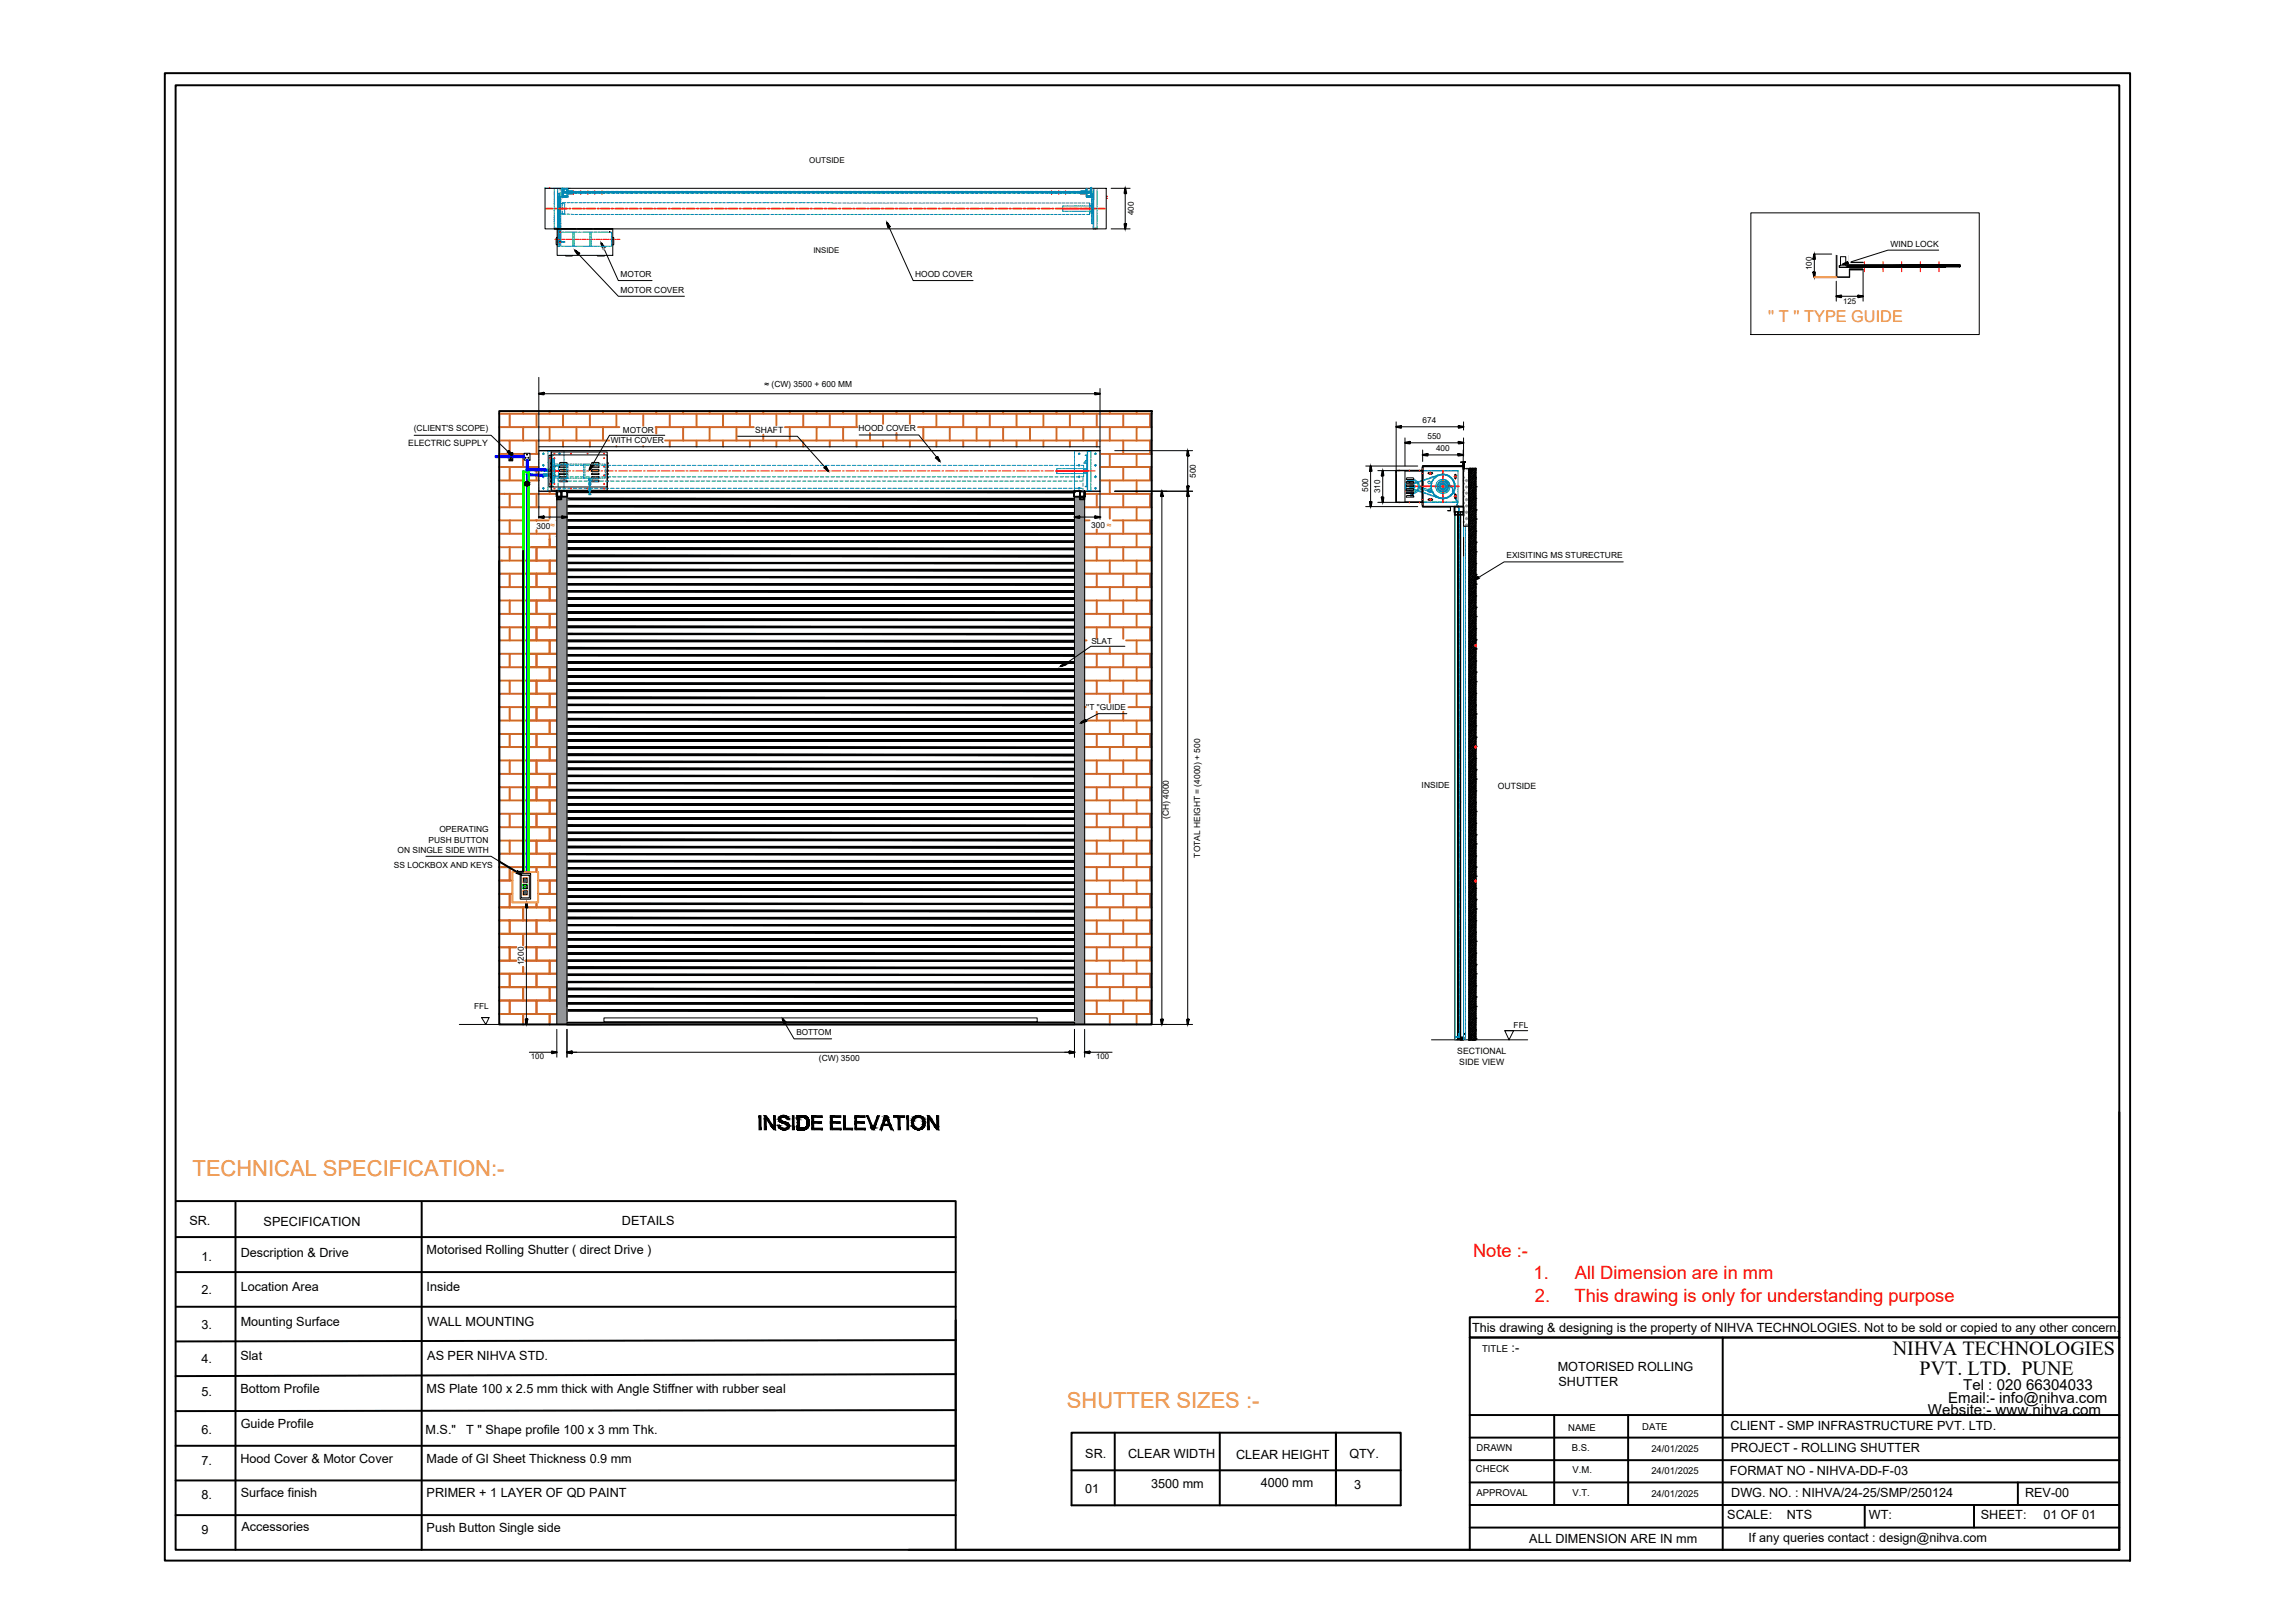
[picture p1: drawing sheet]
<svg xmlns="http://www.w3.org/2000/svg" width="297mm" height="210mm" viewBox="0 0 297 210" stroke-linecap="round" stroke-linejoin="round" font-family="sans-serif">
<defs><g id="words">
<g font-size="2.8" fill="#f8991e">
<text x="24.9" y="152.1">TECHNICAL SPECIFICATION:-</text>
<text x="138" y="182.2">SHUTTER SIZES :-</text>
</g>
<g font-size="2.6">
<text x="244.9" y="175.3">NIHVA TECHNOLOGIES</text>
<text x="248.3" y="178">PVT. LTD. PUNE</text>
</g>
<g font-size="2.4" fill="#f00">
<text x="190.6" y="162.7">Note :-</text>
<text x="198.4" y="165.6">1.</text>
<text x="203.7" y="165.6">All Dimension are in mm</text>
<text x="198.6" y="168.4">2.</text>
<text x="203.7" y="168.4">This drawing is only for understanding purpose</text>
</g>
<text font-size="2.1" fill="#f8991e" x="228.8" y="41.7">'' T '' TYPE GUIDE</text>
<g font-size="1.9">
<text x="254" y="179.9">Tel : 020 66304033</text>
<text x="249.4" y="183.2">Website:- www.nihva.com</text>
<text x="252" y="181.6">Email:- info@nihva.com</text>
</g>
<g font-size="1.6">
<text x="24.5" y="158.5">SR.</text>
<text x="34.1" y="158.6">SPECIFICATION</text>
<text x="80.5" y="158.5">DETAILS</text>
<text x="26.1" y="163.2">1.</text>
<text x="26.1" y="167.5">2.</text>
<text x="31.1" y="162.6">Description &amp; Drive</text>
<text x="31.1" y="167.1">Location Area</text>
<text x="55.2" y="162.2">Motorised Rolling Shutter ( direct Drive )</text>
<text x="55.2" y="167.1">Inside</text>
<text x="26.1" y="171.9">3.</text>
<text x="31.1" y="171.6">Mounting Surface</text>
<text x="55.3" y="171.6">WALL MOUNTING</text>
<text x="190.4" y="172.4">This drawing &amp; designing is the property of NIHVA TECHNOLOGIES. Not to be sold or copied to any other concern.</text>
<text x="26.1" y="176.4">4.</text>
<text x="31.1" y="176.1">Slat</text>
<text x="55.3" y="176.1">AS PER NIHVA STD.</text>
<text x="195.6" y="175">:-</text>
<text x="201.5" y="177.4">MOTORISED ROLLING</text>
<text x="201.6" y="179.4">SHUTTER</text>
<text x="26.1" y="180.7">5.</text>
<text x="26.1" y="185.5">6.</text>
<text x="31.1" y="180.3">Bottom Profile</text>
<text x="31.1" y="184.9">Guide Profile</text>
<text x="55.1" y="185.6">M.S.&quot;</text>
<text x="55.2" y="180.3">MS Plate 100 x 2.5 mm thick with Angle Stiffner with rubber seal</text>
<text x="60.3" y="185.6">T &quot; Shape profile 100 x 3 mm Thk.</text>
<text x="223.9" y="185">CLIENT - SMP INFRASTRUCTURE PVT. LTD.</text>
<text x="26.1" y="189.6">7.</text>
<text x="31.1" y="189.3">Hood Cover &amp; Motor Cover</text>
<text x="55.2" y="189.3">Made of GI Sheet Thickness 0.9 mm</text>
<text x="140.4" y="188.7">SR.</text>
<text x="146" y="188.7">CLEAR WIDTH</text>
<text x="159.9" y="188.8">CLEAR HEIGHT</text>
<text x="174.6" y="188.7">QTY.</text>
<text x="223.8" y="190.9">FORMAT NO - NIHVA-DD-F-03</text>
<text x="223.9" y="187.9">PROJECT - ROLLING SHUTTER</text>
<text x="26.1" y="194">8.</text>
<text x="31.1" y="193.7">Surface finish</text>
<text x="55.2" y="193.7">PRIMER + 1 LAYER OF QD PAINT</text>
<text x="140.4" y="193.2">01</text>
<text x="148.9" y="192.6">3500 mm</text>
<text x="163.1" y="192.5">4000 mm</text>
<text x="175.2" y="192.7">3</text>
<text x="223.5" y="196.6">SCALE:</text>
<text x="224" y="193.8">DWG. NO. : NIHVA/24-25/SMP/250124</text>
<text x="231.2" y="196.6">NTS</text>
<text x="241.8" y="196.6">WT:</text>
<text x="256.3" y="196.6">SHEET:</text>
<text x="262" y="193.7">REV-00</text>
<text x="264.4" y="196.6">01 OF 01</text>
<text x="26.1" y="198.6">9</text>
<text x="31.2" y="198.2">Accessories</text>
<text x="55.2" y="198.2">Push Button Single side</text>
<text x="197.9" y="199.7">ALL DIMENSION ARE IN mm</text>
<text x="226.2" y="199.6">If any queries contact : design@nihva.com</text>
</g>
<g font-size="1.2">
<text x="191.8" y="175">TITLE</text>
<text x="202.9" y="185.2">NAME</text>
<text x="212.5" y="185">DATE</text>
<text x="191" y="190.5">CHECK</text>
<text x="191" y="187.8">DRAWN</text>
<text x="203.4" y="187.7">B.S.</text>
<text x="203.4" y="190.6">V.M.</text>
<text x="213.6" y="187.9">24/01/2025</text>
<text x="213.6" y="190.8">24/01/2025</text>
<text x="191" y="193.7">APPROVAL</text>
<text x="203.4" y="193.5">V.T.</text>
<text x="213.6" y="193.7">24/01/2025</text>
</g>
<g font-size="1.1">
<text x="146.7" y="27.8" transform="rotate(-90 146.7 27.8)">400</text>
<text x="80.3" y="35.8">MOTOR</text>
<text x="118.4" y="35.8">HOOD COVER</text>
<text x="244.6" y="31.9">WIND LOCK</text>
<text x="80.3" y="37.9">MOTOR COVER</text>
<text x="98.9" y="50">≈ (CW) 3500 + 600 MM</text>
<text x="52.8" y="57.7">ELECTRIC SUPPLY</text>
<text x="53.5" y="55.8">(CLIENT'S SCOPE)</text>
<text x="79" y="57.3">WITH COVER</text>
<text x="80.6" y="56.1">MOTOR</text>
<text x="97.7" y="56">SHAFT</text>
<text x="111.1" y="55.8">HOOD COVER</text>
<text x="184.1" y="54.8">674</text>
<text x="184.7" y="56.8">550</text>
<text x="185.8" y="58.4">400</text>
<text x="154.7" y="61.8" transform="rotate(-90 154.7 61.8)">500</text>
<text x="177" y="63.7" transform="rotate(-90 177 63.7)">500</text>
<text x="178.5" y="63.8" transform="rotate(-90 178.5 63.8)">310</text>
<text x="69.4" y="68.4">300≈</text>
<text x="141.2" y="68.3">300 ≈</text>
<text x="194.9" y="72.2">EXISITING MS STURECTURE</text>
<text x="141.2" y="83.4">SLAT</text>
<text x="140.5" y="91.9">''T ''GUIDE</text>
<text x="183.9" y="102">INSIDE</text>
<text x="56.8" y="107.7">OPERATING</text>
<text x="151.2" y="106" transform="rotate(-90 151.2 106)">(CH) 4000</text>
<text x="193.8" y="102.1">OUTSIDE</text>
<text x="51" y="112.3">SS LOCKBOX AND KEYS</text>
<text x="51.4" y="110.4">ON SINGLE SIDE WITH</text>
<text x="55.4" y="109">PUSH BUTTON</text>
<text x="155.3" y="111" transform="rotate(-90 155.3 111)">TOTAL HEIGHT = (4000) + 500</text>
<text x="67.8" y="124.9" transform="rotate(-90 67.8 124.9)">1200</text>
<text x="61.3" y="130.6">FFL</text>
<text x="103" y="134">BOTTOM</text>
<text x="105.9" y="137.4">(CW) 3500</text>
<text x="188.5" y="136.4">SECTIONAL</text>
<text x="188.8" y="137.8">SIDE VIEW</text>
<text x="195.8" y="133.1">FFL</text>
</g>
<g font-size="1">
<text x="104.7" y="21.2">OUTSIDE</text>
<text x="105.2" y="32.8">INSIDE</text>
<text x="234.4" y="35" transform="rotate(-90 234.4 35)">100</text>
<text x="238.4" y="39.3">125</text>
<text x="68.7" y="137.1">100</text>
<text x="141.8" y="137.1">100</text>
</g>
</g></defs>
<!-- layer: 0 -->
<g fill="none" stroke="#008ab8" stroke-width=".13">
<path d="M70.5 24.3l.1 .1M70.6 24.4h.1M70.8 24.4h.1M71 24.4h.1M71.1 24.4h.1M71.3 24.4h.1M71.5 24.4h.1M71.7 24.4h.1M71.7 24.4v.1M71.7 24.5v.1M71.7 24.7v.1M71.7 24.9v.1"/>
<path d="M71.7 25v.2M71.7 25.2v.1M71.7 25.4v.1M71.7 25.6v.1M71.7 25.7v.2M71.7 25.9v.1M71.7 26.1v.1M71.7 26.2v.2M71.7 26.4v.1M71.7 26.6v.1M71.7 26.7v.2M71.7 27h.1"/>
<path d="M71.7 27.1v.1M71.7 27.3v.1M71.7 27.5v.1M71.7 27.6v.1M71.7 27.8v.1M71.7 28v.1M71.7 28.1v.2M71.7 28.3v.1M71.7 28.5v.1M71.7 28.6v.2M71.7 28.9h.1M71.7 29v.1"/>
<path d="M71.7 29.2v.1M71.7 29.3v.2M71.8 29.5h-.1l.1 .1M71.8 29.5h.2M71.8 29.6h.2M71.8 24.4h.2M72 29.5h.1v.1M72 29.6h.2M72 24.4h.1v.1M72.1 24.5v.1M72.1 24.7v.1M72.1 24.9v.1"/>
<path d="M72.1 25v.2M72.1 25.2v.1M72.1 25.4v.1M72.1 25.6v.1M72.1 25.7v.2M72.1 25.9v.1M72.1 26.1v.1M72.1 26.2v.2M72.1 26.4v.1M72.1 26.6v.1M72.1 26.7v.2M72.1 27h.1"/>
<path d="M72.1 27.1v.1M72.1 27.3v.1M72.1 27.5v.1M72.1 27.6v.1M72.1 27.8v.1M72.1 28v.1M72.1 28.1v.2M72.1 28.3v.1M72.1 28.5v.1M72.1 28.6v.2M72.1 28.9h.1M72.1 29v.1"/>
<path d="M72.1 29.2v.1M72.1 29.3v.2M72.2 31.8v.1M72.2 24.5v.1M72.2 24.7v.1M72.2 24.9v.1M72.2 25.2v.1M72.2 25.4v.1M72.2 25.6v.1M72.2 25.7v.2M72.2 25.9v.1M72.2 26.1v.1"/>
<path d="M72.2 26.2v.4M72.2 26.6v.3M72.2 27v.1M72.2 27.1v.1M72.2 27.3v.1M72.2 27.5v.1M72.2 27.6v.2M72.2 27.8v.1M72.2 28v.1M72.2 28.1v.2M72.2 28.3v.1M72.2 28.5v.1"/>
<path d="M72.2 28.6v.2M72.2 28.9v.3M72.2 29.2v.3M72.2 29.5v.2M72.2 29.7v.1M72.2 29.9v.1M72.2 30v.2M72.2 30.3h.1M72.2 30.4v.1M72.2 30.6v.1M72.2 30.8h.1M72.2 30.9v.1"/>
<path d="M72.2 31.1v.1M72.2 31.4v.2M72.2 31.6v.1M72.2 26.4h.6M72.2 25v.2M72.2 25.8v.1M72.2 26.3v.1M72.2 26.4v.2M72.2 26.6v.1M72.2 26.8v.1M72.2 28.2v.1M72.2 28.7v.1"/>
<path d="M72.2 28.9v.1M72.2 29v.2M72.2 29.2v.1M72.2 29.4v.1M72.2 31.3v.1M72.2 27.7h.6M72.2 28.9h.2M72.2 27.1h.2v.1h-.2zM72.2 26.6h.2v.1h-.2zM72.2 27.4h.2M72.2 29.6h.2M72.2 25.6v.1h.2v-.1"/>
<path d="M72.2 26v-.1h.2v.1M72.2 26.1v.1h.2v-.1M72.2 27.8v.1h.2v-.1M72.2 28.3v-.1h.2v.1M72.2 28.3v.1h.2v-.1M72.2 28.8v-.1h.2v.1M72.2 29v-.1h.2v.1M72.2 29.4h.2v.1h-.2zM72.2 29.9h.2v.1h-.2zM72.2 30.5v-.1h.2v.1M72.2 30.6v.1h.2v-.1M72.2 31v-.1h.2v.1"/>
<path d="M72.2 30.6h.2M72.2 30.3h.2M72.2 30.1h.2M72.2 29.7h.2M72.2 29.2h.2M72.2 29.1h.2M72.2 28.6h.2M72.2 28.3h.2M72.2 28.1h.2M72.2 27h.2M72.2 26.9h.2M72.2 26.5h.2"/>
<path d="M72.2 26.1h.2M72.2 25.8h.2M72.2 25.6h.2M72.2 27.5h.2M72.2 30.8h.2M72.2 31.1h.2M72.2 31.1v.1h.2M72.3 25h.1v.2M72.3 24.4h-.1v.1M72.3 31.3h-.1v.1h.1M72.3 24.4h.2M72.4 25.4h-.2v.1"/>
<path d="M72.4 27.6v.2h-.2v-.1M72.4 25.2v.1M72.4 25.4v.1M72.4 25.8v.1M72.4 26.3v.1M72.4 26.4v.2M72.4 26.8v.1M72.4 27v.1M72.4 27.3v.1M72.4 27.5v.1M72.4 28v.1M72.4 28.5v.1"/>
<path d="M72.4 29v.2M72.4 29.2v.1M72.4 29.5v.2M72.4 29.7v.1M72.4 30v.2M72.4 30.3h.1M72.4 30.8h.1M72.4 31.1v.1M72.4 31.4v.2M72.4 31.6v.1M72.4 31.8v.1h-.1M72.4 25.4h.1v.1"/>
<path d="M72.4 28.9h.1M72.4 27.1h.1v.1h-.1M72.4 26.6h.1v.1h-.1M72.4 27.4h.1M72.4 29.6h.1M72.4 30.6h.1v.1h-.1M72.4 30.4h.1M72.4 30.1h.1M72.4 29.9h.1v.1h-.1M72.4 29.7h.1M72.4 29.4h.1v.1h-.1M72.4 29.2h.1"/>
<path d="M72.4 29.1h.1M72.4 28.9h.1v.1M72.4 28.7h.1v.1M72.4 28.6h.1M72.4 28.3h.1M72.4 28.2h.1v.1M72.4 28.1h.1M72.4 27h.1M72.4 26.9h.1M72.4 26.5h.1M72.4 26.1h.1M72.4 25.9h.1v.1"/>
<path d="M72.4 25.8h.1M72.4 25.6h.1M72.4 27.5h.1M72.4 30.9h.1M72.4 31.1h.1v.1M72.5 25.7v.2v-.1M72.5 24.8v.2M72.5 25v.1M72.5 25.2v.1M72.5 25.3v.2M72.5 25.6h.1M72.5 31.3h-.1v.1h.1"/>
<path d="M72.5 24.4h.1M72.5 31.1v.1h-.1M72.5 31.7l.1 .2M72.5 27.7v.1h-.1M72.5 28.3v.1h-.1M72.5 27.8v.1h-.1M72.5 26.1v.1h-.1M72.5 25.6v.1h-.1M72.5 31.3h.2M72.5 31.2v.2h.2M72.5 26.3v.1M72.5 26.4v.2"/>
<path d="M72.5 26.8v.1M72.5 27v.1M72.5 27.3v.1M72.5 27.5v.1M72.5 28v.1M72.5 28.5v.1M72.5 29v.2M72.5 29.2v.1M72.5 29.5v.2M72.5 29.7v.1M72.5 30.4v.1M72.5 30.7v.1"/>
<path d="M72.5 30.9v.1M72.5 31.4v.1M72.5 31.6v.1M72.6 24.4h-.1v.2M72.6 30l-.1 .3M72.7 24.4h.1M72.7 31.9h.1M72.7 30h.1M72.7 31.3h.1M72.7 31.4h.1M72.8 24.4v.4M72.8 27.3v.4h.4"/>
<path d="M72.8 26.8v.4M72.8 26.4h.1M72.8 27.7h.1M72.8 25.3v.2h.2h-.2zM72.8 25.3l.2 .1M72.8 24.8v.2M72.8 25v.1M72.8 25.2v.1M72.8 31.9h.1M72.8 30h.1M72.9 24.4h.1h-.2v.2v-.2h.2M72.9 31.3h.1v.1h-.1"/>
<path d="M73 26.4h.1M73 25.5h.1M73 25.4h.1M73 24.6v.1M73 24.8v.1M73 24.4h.1M73 31.9h.1M73 30h.1M73.1 24.9h-.1l.1 .1M73.1 27.5v.2h-.1M73.1 26.5v.1M73.1 26.7v.1"/>
<path d="M73.1 26.9v.1M73.1 27v.1M73.1 27.2v.1M73.1 27.4v.1M73.1 24.4h-.1v.1M73.1 25h.1M73.1 24.9h.1M73.2 24.4h.1v.1M73.2 26.2h-.4v.5M73.2 25.5h.1M73.2 25.4h.1M73.2 31.9h.1"/>
<path d="M73.2 30h.1M73.2 24.4h.1M73.3 25h.1M73.3 24.8l.1 .1M73.3 24.6v.1M73.3 26.2h.4M73.3 27.7h.4M73.3 31.9h.2M73.3 30h.2M73.4 24.4h.1v.3h.1M73.4 24.4v.3l.2 .1M73.5 25h-.2v.4"/>
<path d="M73.5 25h.1M73.5 24.9h.1M73.5 31.9h.1M73.5 30h.1M73.6 24.4h.1M73.6 25h.1M73.6 24.9h.1M73.7 24.8h.1M73.7 24.7h.1M73.7 31.9h.1M73.7 30h.1M73.7 24.4h.1"/>
<path d="M73.8 25h-.3v.5h-.2M73.8 25h.2M73.8 24.8h.2M73.8 24.7h.2M73.8 25h.1M73.8 24.9h.1M73.9 26.2h.3M73.9 27.7l.3 .1M73.9 31.9h.1M73.9 30h.1M74 25h.1M74 24.9h.1"/>
<path d="M74 25h.2h-.2M74 24.7h.2l-.2 .1M74.1 31.9h.1M74.1 30h.1M74.1 30v.1M74.1 30.2v.1M74.1 30.4v.1M74.1 30.6v.1M74.1 30.7v.1M74.1 30.9v.1M74.1 31.1v.1M74.1 31.2v.2"/>
<path d="M74.1 31.4v.1M74.1 31.6v.1M74.1 31.7v.2M74.2 25h.1M74.2 24.9h.1M74.2 31.9h.1M74.2 30h.1M74.3 30v.1M74.3 30.2v.1M74.3 30.4v.1M74.3 30.6v.1M74.3 30.7v.1"/>
<path d="M74.3 30.9v.1M74.3 31.1v.1M74.3 31.2v.2M74.3 31.4v.1M74.3 31.6v.1M74.3 31.7v.2M74.3 25h.2M74.3 24.9h.2M74.4 26.2h.3M74.4 27.8h.3M74.4 31.9h.1M74.4 30h.1"/>
<path d="M74.5 25h.1M74.5 24.9h.1M74.5 31.9h.2M74.5 30h.2M74.7 25h.1M74.7 24.9h.1M74.7 31.9h.1M74.7 30h.1M74.8 25h.2M74.8 24.9h.2M74.9 26.2h.4M74.9 27.8h.4"/>
<path d="M74.9 31.9h.1M74.9 30h.1M75 25h.1M75 24.9h.1M75.1 31.9h.1M75.1 30h.1M75.2 25h.1M75.2 24.9h.1M75.3 31.9h.1M75.3 30h.1M75.3 25h.2M75.3 24.9h.2"/>
<path d="M75.4 26.2h.4M75.4 27.8h.4M75.4 31.9h.2M75.4 30h.2M75.6 25h.1M75.6 24.9h.1M75.6 31.9h.1M75.6 30h.1M75.7 25h.1M75.7 24.9h.1M75.8 31.9h.1M75.8 30h.1"/>
<path d="M75.9 25h.1M75.9 24.9h.1M75.9 26.2h.4M75.9 27.8h.4M75.9 31.9h.2M75.9 30h.2M76.1 25h.1M76.1 24.9h.1M76.1 31.9h.1M76.1 30h.1M76.2 25h.2M76.2 24.9h.2"/>
<path d="M76.3 31.9h.1M76.3 30h.1M76.3 30v.1M76.3 30.2v.1M76.3 30.4v.1M76.3 30.6v.1M76.3 30.7v.1M76.3 30.9v.1M76.3 31.1v.1M76.3 31.2v.2M76.3 31.4v.1M76.3 31.6v.1"/>
<path d="M76.3 31.7v.2M76.4 25h.1M76.4 24.9h.1M76.4 26.2h.4M76.4 27.8h.4M76.5 30.2v.1M76.5 30.4v.1M76.5 30.6v.1M76.5 30.7v.1M76.5 30.9v.1M76.5 31.1v.1M76.5 31.2v.2"/>
<path d="M76.5 31.4v.1M76.5 31.6v.1M76.5 31.7v.2h.1M76.6 25h.1M76.6 24.9h.1M76.6 30l-.1 .1M76.6 31.9h.1M76.6 30h.1M76.7 25h.2M76.7 24.9h.2M76.8 31.9h.1M76.8 30h.1"/>
<path d="M76.9 25h.1M76.9 24.9h.1M76.9 26.2h.4M76.9 27.8h.4M76.9 31.9h.2M76.9 30h.2M77.1 25h.1M77.1 24.9h.1M77.2 31.9h.1M77.2 30h.1M77.2 25h.2M77.2 24.9h.2"/>
<path d="M77.3 31.9h.2M77.3 30h.2M77.4 25h.1M77.4 24.9h.1M77.5 26.2h.3M77.5 27.8h.3M77.5 31.9h.1M77.5 30h.1M77.6 25h.1M77.6 24.9h.1M77.7 31.9h.1M77.7 30h.1"/>
<path d="M77.8 25h.1M77.8 24.9h.1M77.8 31.9h.2M77.8 30h.2M78 25h.1M78 24.9h.1M78 26.2h.3M78 27.8h.3M78 31.9h.1M78 30h.1M78.1 24.9h.1v.1h-.1M78.2 31.9h.1"/>
<path d="M78.2 30h.1M78.3 31.9h.2M78.3 30h.2M78.5 26.2h.4M78.5 27.8h.4M78.5 31.9h.1M78.5 30h.1M78.7 31.9h.1M78.7 30h.1M78.9 31.9h.1M78.9 30h.1M79 26.2h.4"/>
<path d="M79 27.8h.4M79.1 30v.1M79.1 31.7v.2M79.1 30.2v.1M79.1 30.4v.1M79.1 30.6v.1M79.1 30.7v.1M79.1 30.9v.1M79.1 31.1v.1M79.1 31.2v.2M79.1 31.4v.1M79.1 31.6v.1"/>
<path d="M79.6 26.2h.3M79.6 27.8h.3M80 26.2h.4M80 27.8h.4M80.6 26.2h.3M80.6 27.8h.3M81.1 26.2h.3M81.1 27.8h.3M81.6 26.2h.3M81.6 27.8h.3M82.2 26.2h.3M82.2 27.8h.3"/>
<path d="M82.7 26.2h.3M82.7 27.8h.3M83.2 26.2h.3M83.2 27.8h.3M83.7 26.2h.3M83.7 27.8h.3M84.2 26.2h.4M84.2 27.8h.4M84.7 26.2h.4M84.7 27.8h.4M85.2 26.2h.4M85.2 27.8h.4"/>
<path d="M85.8 26.2h.3M85.8 27.8h.3M86.3 26.2h.3M86.3 27.8h.3M86.8 26.2h.3M86.8 27.8h.3M87.3 26.2h.4M87.3 27.8h.4M87.8 26.2h.4M87.8 27.8h.4M88.3 26.2h.4M88.3 27.8h.4"/>
<path d="M88.8 26.2h.4M88.8 27.8h.4M89.4 26.2h.3M89.4 27.8h.3M89.9 26.2h.3M89.9 27.8h.3M90.4 26.2h.3M90.4 27.8h.3M90.9 26.2h.4M90.9 27.8h.4M91.4 26.2h.4M91.4 27.8h.4"/>
<path d="M92 26.2h.3M92 27.8h.3M92.5 26.2h.3M92.5 27.8h.3M93 26.2h.3M93 27.8h.3M93.5 26.2h.3M93.5 27.8h.3M94 26.2h.4M94 27.8h.4M94.5 26.2h.4M94.5 27.8h.4"/>
<path d="M95.1 26.2h.3M95.1 27.8h.3M95.6 26.2h.3M95.6 27.8h.3M96.1 26.2h.3M96.1 27.8h.3M96.6 26.2h.4M96.6 27.8h.4M97.1 26.2h.4M97.1 27.8h.4M97.6 26.2h.4M97.6 27.8h.4"/>
<path d="M98.2 26.2h.3M98.2 27.8h.3M98.7 26.2h.3M98.7 27.8h.3M99.2 26.2h.3M99.2 27.8h.3M99.7 26.2h.4M99.7 27.8h.4M100.2 26.2h.4M100.2 27.8h.4M100.7 26.2h.4M100.7 27.8h.4"/>
<path d="M101.3 26.2h.3M101.3 27.8h.3M101.8 26.2h.3M101.8 27.8h.3M102.3 26.2h.3M102.3 27.8h.3M102.8 26.2h.4M102.8 27.8h.4M103.3 26.2h.4M103.3 27.8h.4M103.8 26.2h.4M103.8 27.8h.4"/>
<path d="M104.4 26.2h.3M104.4 27.8h.3M104.9 26.2h.3M104.9 27.8h.3M105.4 26.2h.3M105.4 27.8h.3M105.9 26.2h.3M105.9 27.8h.3M106.4 26.2h.4M106.4 27.8h.4M107 26.2h.3M107 27.8h.3"/>
<path d="M107.5 26.2l.3 .1M107.5 27.8h.3M108 26.3h.3M108 27.8h.3M108.5 26.3h.3M108.5 27.8h.3M109 26.3h.4M109 27.8h.4M109.5 26.3h.4M109.5 27.8h.4M110.1 26.3h.3M110.1 27.8h.3"/>
<path d="M110.6 26.3h.3M110.6 27.8h.3M111.1 26.3h.3M111.1 27.8h.3M111.6 26.3h.4M111.6 27.8h.4M112.1 26.3h.4M112.1 27.8h.4M112.6 26.3h.4M112.6 27.8h.4M113.1 26.3h.4M113.1 27.8h.4"/>
<path d="M113.7 26.3h.3M113.7 27.8h.3M114.2 26.3h.3M114.2 27.8h.3M114.7 26.3h.3M114.7 27.8h.3M115.2 26.3h.4M115.2 27.8h.4M115.7 26.3h.4M115.7 27.8h.4M116.3 26.3h.3M116.3 27.8h.3"/>
<path d="M116.8 26.3h.3M116.8 27.8h.3M117.3 26.3h.3M117.3 27.8h.3M117.8 26.3h.3M117.8 27.8h.3M118.3 26.3h.3M118.3 27.8h.3M118.9 26.3h.3M118.9 27.8h.3M119.4 26.3h.3M119.4 27.8h.3"/>
<path d="M119.9 26.3h.3M119.9 27.8h.3M120.4 26.3h.3M120.4 27.8h.3M120.9 26.3h.4M120.9 27.8h.4M121.4 26.3h.4M121.4 27.8h.4M121.9 26.3h.4M121.9 27.8h.4M122.5 26.3h.3M122.5 27.8h.3"/>
<path d="M123 26.3h.3M123 27.8h.3M123.5 26.3h.4M123.5 27.8h.4M124 26.3h.4M124 27.8h.4M124.5 26.3h.4M124.5 27.8h.4M125 26.3h.4M125 27.8h.4M125.5 26.3h.4M125.5 27.8h.4"/>
<path d="M126.1 26.3h.3M126.1 27.8h.3M126.6 26.3h.3M126.6 27.8h.3M127.1 26.3h.4M127.1 27.8h.4M127.6 26.3h.4M127.6 27.8h.4M128.2 26.3h.3M128.2 27.8h.3M128.7 26.3h.3M128.7 27.8h.3"/>
<path d="M129.2 26.3h.3M129.2 27.8h.3M129.7 26.3h.3M129.7 27.8h.3M130.2 26.3h.3M130.2 27.8h.3M130.7 26.3h.4M130.7 27.8h.4M131.3 26.3h.3M131.3 27.8h.3M131.8 26.3h.3M131.8 27.8h.3"/>
<path d="M132.3 26.3h.3M132.3 27.8h.3M132.8 26.3h.3M132.8 27.8h.3M133.3 26.3h.4M133.3 27.8h.4M133.8 26.3h.4M133.8 27.8h.4M134.4 26.3h.3M134.4 27.8h.3M134.9 26.3h.3M134.9 27.8h.3"/>
<path d="M135.4 26.3h.3M135.4 27.8h.3M135.8 24.9h-.1v.1h.1M135.9 25h.1M135.9 24.9h.1M135.9 26.3h.4M135.9 27.8h.4M136 25h.2M136 24.9h.2M136.2 25h.1M136.2 24.9h.1M136.4 25h.1"/>
<path d="M136.4 24.9h.1M136.4 26.3h.4M136.4 27.8h.4M136.6 25h.1M136.6 24.9h.1M136.8 25h.1M136.8 24.9h.1M136.9 25h.1M136.9 24.9h.1M136.9 26.3h.4M136.9 27.8h.4M137.1 25h.1"/>
<path d="M137.1 24.9h.1M137.2 25h.2M137.2 24.9h.2M137.4 25h.1M137.4 24.9h.1M137.4 26.3h.4M137.4 27.8h.4M137.5 26.9v.1M137.5 27v.1M137.5 27.2v.1h.1M137.6 26.7h-.1v.1M137.6 25h.1"/>
<path d="M137.6 24.9h.1M137.6 27.3h.1M137.6 26.7h.1M137.8 25h.1M137.8 24.9h.1M137.8 27.3h.1M137.8 26.7h.1M138 25h.1M138 24.9h.1M138 26.3h.3M138 27.8h.3M138 27.3h.1"/>
<path d="M138 26.7h.1M138.1 25h.1M138.1 24.9h.1M138.2 27.3h.1M138.2 26.7h.1M138.3 25h.1M138.3 24.9h.1M138.3 27.3h.2M138.3 26.7h.2M138.5 25h.1M138.5 24.9h.1M138.5 26.3h.3"/>
<path d="M138.5 27.8h.3M138.5 27.3h.1M138.5 26.7h.1M138.7 27.3h.1M138.7 26.7h.1M138.8 25h.1M138.8 24.9h.1M138.8 27.3h.2M138.8 26.7h.2M139 25h.1M139 24.9h.1M139 26.3h.3"/>
<path d="M139 27.8h.3M139 27.3h.1M139 26.7h.1M139.1 25h.2M139.1 24.9h.2M139.2 27.3h.1M139.2 26.7h.1M139.3 25h.1M139.3 24.9h.1M139.3 27.3h.2M139.3 26.7h.2M139.5 25h.1"/>
<path d="M139.5 24.9h.1M139.5 26.3h.4M139.5 27.8h.4M139.5 27.3h.1M139.5 26.7h.1M139.7 25h.1M139.7 24.9h.1M139.7 27.3h.1M139.7 26.7h.1M139.9 25h.1M139.9 24.9h.1M139.9 27.3h.1"/>
<path d="M139.9 26.7h.1M139.9 25h-.1h.1M139.9 24.7h-.1l.1 .1M140 25h.1M140 24.8h.1M140 24.7h.1M140 24.9h.1M140 26.3h.4M140 27.8h.4M140 27.3h.2M140 26.7h.2M140.2 25h.1"/>
<path d="M140.2 24.8h.1M140.2 24.7h.1M140.2 24.9h.1M140.2 27.3h.1M140.2 26.7h.1M140.3 24.7h.1l.1-.2v.2l-.2 .1M140.3 25h.3M140.4 25h.1M140.4 24.9h.1M140.4 27.3h.1M140.4 26.7h.1M140.5 25h.2"/>
<path d="M140.6 26.3h.4v.4M140.6 27.3h.1M140.6 26.7h.1M140.6 25.5h.1M140.6 25.4h.1M140.7 24.8v.1h-.2M140.7 24.6v.1M140.7 25h.1M140.7 24.9h.1M140.7 27.3h.1M140.7 26.7h.1M140.8 25.5h.1"/>
<path d="M140.8 25.4h.1M140.9 24.9h.1l-.1 .1M140.9 27.3h.2M140.9 26.7h.2M140.9 24.6v.1M140.9 24.8v.1M141 26.8v.4M141 27.4v.4h-.4M141.1 25.3v.2h-.1h.1zM141.1 25.3v.1h-.1M141.1 24.5v.3M141.1 24.8v.2"/>
<path d="M141.1 25v.1M141.1 25.2v.1M141.1 26.7h.2M141.2 26.7h.1zM141.2 27.2h.1M141.2 27.5v.1h.1M141.2 26.4h.1M141.2 26.5v.1M141.2 26.7v.1M141.2 26.9v.1M141.2 27v.1M141.2 27.2v.1"/>
<path d="M141.2 27.4v.1M141.2 26.5l-.1 .1h.1M141.2 25.7v.2h.1M141.2 28.9h.1M141.2 25.2v.1M141.2 25.4v.1M141.2 25.6v.1M141.2 25.9v.1M141.2 26.1v.1M141.2 26.2v.2M141.2 26.4v.1M141.2 26.6v.1"/>
<path d="M141.2 26.7v.2M141.2 27h.1M141.2 27.1v.1M141.2 27.3v.1M141.2 27.6v.1M141.2 27.8v.1M141.2 28v.1M141.2 28.1v.2M141.2 28.3v.1M141.2 28.5v.1M141.2 28.6v.2M141.2 26.5h.1"/>
<path d="M141.2 26.6h.1M141.3 27v.1M141.3 27h-.1h.1M141.3 27.2v.1h-.2M141.3 26.4h.1M141.3 26.5v.1M141.3 26.7v.1M141.3 26.9v.1M141.3 27.4v.1M141.3 27.5v.1M141.3 27.4h-.2l.1 .1M141.3 25h-.1v.2"/>
<path d="M141.3 27.5h-.1v.1h.1M141.3 26.4h-.1M141.3 27.3h.1M141.3 26.7h.1M141.4 25.7v.2l.1-.1M141.4 25.2v-.2v.2M141.4 26.2v.2v-.2M141.4 26.4v.1zM141.4 26.7v-.1v.1M141.4 26.9v-.2v.2M141.4 27.1v.1v-.1M141.4 27.3v.1v-.1"/>
<path d="M141.4 27.5v.1zM141.4 27.7v-.1v.1M141.4 28.9h.1M141.4 25.2v.1M141.4 25.4v.1M141.4 25.6v.1M141.4 25.9v.1M141.4 26.1v.1M141.4 27h.1M141.4 27.8v.1M141.4 28v.1M141.4 28.1v.2"/>
<path d="M141.4 28.3v.1M141.4 28.5v.1M141.4 28.6v.2M141.4 24.5v.1M141.4 24.7v.1M141.4 24.9v.1M141.4 25.7v.2M141.4 29v.1M141.4 29.2v.1M141.4 29.3v.2M141.4 29.5v.1h.2M141.5 24.5v.1"/>
<path d="M141.5 24.7v.8M141.5 25.6v.1M141.5 25.7v.2M141.5 25.9v.1M141.5 26.1v.1M141.5 26.2v.2M141.5 26.4v.1M141.5 26.6v.1M141.5 26.7v.2M141.5 27h.1M141.5 27.1v.1M141.5 27.3v.1"/>
<path d="M141.5 27.5v.1M141.5 27.6v.1M141.5 27.8v.1M141.5 28v.1M141.5 28.1v.2M141.5 28.3v.1M141.5 28.5v.1M141.5 28.6v.2M141.5 28.9h.1M141.5 29v.1M141.5 29.2v.1M141.5 29.3v.2"/>
<path d="M141.6 29.5l-.1 .1M141.6 29.5h.2M141.6 29.6h.2M141.8 29.5h.1l-.1 .1M141.9 24.5v.1M141.9 24.7v.1M141.9 24.9v.1M141.9 25v.2M141.9 25.2v.1M141.9 25.4v.1M141.9 25.6v.1M141.9 25.7v.2"/>
<path d="M141.9 25.9v.1M141.9 26.1v.1M141.9 26.2v.2M141.9 26.4v.1M141.9 26.6v.1M141.9 26.7v.2M141.9 27h.1M141.9 27.1v.1M141.9 27.3v.1M141.9 27.5v.1M141.9 27.6v.1M141.9 27.8v.1"/>
<path d="M141.9 28v.1M141.9 28.1v.2M141.9 28.3v.1M141.9 28.5v.1M141.9 28.6v.2M141.9 28.9h.1M141.9 29v.1M141.9 29.2v.1M141.9 29.3v.2M69.7 58.5v.1M69.7 58.7v.1M69.7 58.8v.2"/>
<path d="M69.7 59v.1M69.7 59.2v.1M69.7 59.4v.1M69.7 59.5v.1M69.7 59.7v.1M69.7 59.8v.2M69.8 58.3l-.1 .1M69.8 58.3h.1M70 58.3h.1M70.2 58.3h.1M70.3 58.7h-.1M70.3 58.8h.1"/>
<path d="M70.3 58.7h.1h-.2M70.3 58.6v.2M70.3 58.3h.2M70.5 58.3h.1M70.7 58.3h.1M70.9 58.3h.1h-.1v.1M70.9 58.5v.1M70.9 58.7v.1M70.9 58.8v.2M70.9 59v.1M70.9 59.2v.1M70.9 59.4v.1"/>
<path d="M70.9 59.5v.1M70.9 59.7v.1M70.9 59.8v.2M70.9 58.4h.4M71 58.3h.1M71.2 58.3h.1M71.2 58.3h.1v.1l.1-.1v.1M71.3 58.5v.1M71.3 58.7v.1M71.3 58.8v.2M71.3 59v.1M71.3 59.2v.1"/>
<path d="M71.3 59.4v.1M71.3 59.5v.1M71.3 59.7v.1M71.3 59.8v.2M71.4 58.8v4.2h.1M71.4 58.3h.1M71.4 58.5v.1M71.4 58.7v.1M71.4 59.2v.1M71.4 59.4v.1M71.4 59.5v.1M71.4 59.7v.1"/>
<path d="M71.4 59.8v.2M71.4 59.5v-.1h.3v.1M71.4 59.9h.2M71.4 59.8h.2M71.5 58.9l-.1 .1M71.5 58.9l.1 .1h-.2v.1M71.5 58.3h.2M71.6 59.5h-.2v.1h.2M71.6 59.9h.1M71.6 59.5h.1v.1h-.1M71.6 59.8h.1M71.7 58.3h.1"/>
<path d="M71.7 59.7v.1M71.7 59.8v.2M71.9 58.3h.1M72.1 58.3h.1M72.2 58.3h.1M72.3 58.7h.2M72.3 58.8h.2M72.4 58.6v.2M72.4 58.7h.1M72.4 58.3h.1M72.6 58.3h.1M72.8 58.3h.1"/>
<path d="M72.9 58.3l.1 .1M73 58.5v.1M73 58.7v.1M73 58.8v.2M73 59v.1M73 59.2v.1M73 59.4v.1M73 59.5v.1M73 59.7v.1M73 59.8v.2M139 58.5v.1M139 58.7v.1"/>
<path d="M139 58.8v.2M139 59v.1M139 59.2v.1M139 59.4v.1M139 59.5v.1M139 59.7v.1M139 59.8v.2M139.1 58.3h-.1v.1M139.1 58.3h.2M139.3 58.3h.1M139.5 58.3h.1M139.6 58.8h.1"/>
<path d="M139.6 58.7h-.1h.2M139.6 58.6v.2M139.6 58.7h.1M139.6 58.3h.2M139.9 58.3h.1M140 58.3h.1M140.2 58.3h.1M140.3 59.8l-.1 .1h.1M140.4 58.3h.1M140.4 59.9h.1M140.4 59.7l-.1 .1M140.4 58.9h.1"/>
<path d="M140.4 59.6h.1M140.4 59.7v.1M140.4 59.6v.1M140.5 58.9h-.1h.2v.2M140.5 58.3h.2M140.5 58.9h.2M140.6 59.6h.1M140.6 59.9h.1M140.6 59.5v.1M140.6 59.7v.1M140.6 59.8l.1 .2M140.6 59.4h.1"/>
<path d="M140.7 58.8v4.1l-.2 .1M140.7 58.5v.1M140.7 58.7v.1M140.7 59.1l-.1 .2M140.7 59.3l-.1 .1M140.7 58.3h.1M140.7 58.4h.4M140.7 58.8v.2M140.7 59v.1M140.7 59.2v.1M140.7 59.4v.1M140.7 59.5v.1"/>
<path d="M140.7 59.7v.1M140.7 59.8v.2M140.8 58.3h-.1v.1v-.1v.1M140.9 58.3h.1M141.1 58.5v.1M141.1 58.7v.1M141.1 58.8v.2M141.1 59v.1M141.1 59.2v.1M141.1 59.4v.1M141.1 59.5v.1M141.1 59.7v.1"/>
<path d="M141.1 59.8v.2M141.2 58.3h-.2h.1v.1M141.2 58.3h.1M141.4 58.3h.1M141.5 58.3h.2M141.6 58.7h.2M141.7 58.8h.1M141.7 58.7h-.1M141.7 58.3h.1M141.7 58.6v.2M141.8 58.7h.1M141.9 58.3h.1"/>
<path d="M142.1 58.3h.1M142.3 58.3v.1M142.3 58.5v.1M142.3 58.7v.1M142.3 58.8v.2M142.3 59v.1M142.3 59.2v.1M142.3 59.4v.1M142.3 59.5v.1M142.3 59.7v.1M142.3 59.8v.2M69.7 63.5v.1"/>
<path d="M69.7 60.1h.1M69.7 60.2v.2M69.7 60.4v.1M69.7 60.6v.1M69.7 60.7v.2M69.7 60.9v.1M69.7 61.1v.1M69.7 61.2v.2M69.7 61.4v.1M69.7 61.6v.1M69.7 61.8v.1M69.7 61.9v.1"/>
<path d="M69.7 62.1v.1M69.7 62.3v.1M69.7 62.5v.1M69.7 62.6v.1M69.7 62.8v.1M69.7 63v.1M69.7 63.1v.2M69.7 63.3v.1M69.8 63.6h.1M70 63.6h.1M70.2 63.2l.2-.1h-.1v.2M70.2 63.6h.1"/>
<path d="M70.3 63.1l-.1 .1M70.3 60.1l-.1 .1M70.3 61.6l-.1 .2M70.3 60.1l.1 .1h-.2M70.3 61.6l.1 .1h-.2M70.3 60.1v.2M70.3 61.6v.2M70.3 63.2v.1M70.3 60.3h.1M70.3 61.8h.1M70.3 63.6h.2M70.5 63.6h.1"/>
<path d="M70.7 63.6h.1M70.9 63.5l.1 .1h-.1M70.9 63.5h.4M70.9 60.1h.1M70.9 60.2v.2M70.9 60.4v.1M70.9 60.6v.1M70.9 60.7v.2M70.9 60.9v.1M70.9 61.1v.1M70.9 61.2v.2M70.9 61.4v.1"/>
<path d="M70.9 61.6v.1M70.9 61.8v.1M70.9 61.9v.1M70.9 62.1v.1M70.9 62.3v.1M70.9 62.5v.1M70.9 62.6v.1M70.9 62.8v.1M70.9 63v.1M70.9 63.1v.2M70.9 63.3v.1M71 63.6h.1"/>
<path d="M71.2 63.6h.1v-.1l.1 .1M71.3 60.1h.1M71.3 60.2v.2M71.3 60.4v.1M71.3 60.6v.1M71.3 60.7v.2M71.3 60.9v.1M71.3 61.1v.1M71.3 61.2v.2M71.3 61.4v.1M71.3 61.6v.1M71.3 61.8v.1"/>
<path d="M71.3 61.9v.1M71.3 62.1v.1M71.3 62.3v.1M71.3 62.5v.1M71.3 62.6v.1M71.3 62.8v.1M71.3 63v.1M71.3 63.1v.2M71.3 63.3v.1M71.4 63.6h.1M71.4 63v.1M71.4 63.1v.2"/>
<path d="M71.4 63.3v.1M71.4 63.5v.1M71.4 62.8v.1h.2l-.1 .1M71.4 60.1h.1M71.4 60.2v.2M71.4 60.4v.1M71.4 60.6v.1M71.4 60.7v.2M71.4 60.9v.1M71.4 61.1v.1M71.4 61.2v.2M71.4 61.4v.1"/>
<path d="M71.4 61.6v.1M71.4 61.8v.1M71.4 61.9v.1M71.4 62.1v.1M71.4 62.3v.1M71.4 62.5v.1M71.4 62.6v.1M71.4 62.1h.2M71.4 61.3h.2M71.4 62h.2M71.4 62.5h.2M71.4 60.3h.2"/>
<path d="M71.4 61.6h.2M71.4 62.4h.2M71.4 60.4h.2M71.4 61.5h.2M71.4 60.2h.2M71.4 60.8h.2M71.5 63.6h.2M71.6 62.3h-.2v.1M71.6 61.8h-.2v.1h.2M71.6 60.6h-.2v.1h.2M71.6 60.1h-.2M71.6 61.1h-.2v.1"/>
<path d="M71.6 61.2h-.2v.2M71.6 62.3h.1v.1M71.6 62.1h.1M71.6 61.8h.1v.1h-.1M71.6 60.6h.1M71.6 61.3h.1M71.6 62h.1M71.6 60.3h.4M71.6 61.6h.4M71.6 62.4h.1M71.6 60.4h.1M71.6 61.5h.1"/>
<path d="M71.6 60.1h.3M71.6 60.2h.1M71.6 60.7h.1M71.6 61.1h.1M71.6 60.8h.1M71.6 61.2h.1M71.7 60.1v1.8h.2M71.7 63.6h.1M71.7 62.5h-.1M71.7 61.9v.1M71.7 62.1v.1M71.8 61.4v.3h.3"/>
<path d="M71.8 60.7v.5M71.9 63.6h.1M72 61.9h.2v.4h.3M72 60.3h.1M72 61.6h.1M72 60.1h.2M72.1 63.6h.1M72.1 60.2h-.3v.3M72.2 60.3v.1M72.2 62.5v.4M72.2 60.5v.1M72.2 60.6v.2"/>
<path d="M72.2 60.8v.1M72.2 61v.1M72.2 61.2v.1M72.2 61.3v.2M72.2 61.5v.1M72.3 61.7h.5M72.3 63.1v.1M72.3 60.1v.1h.5M72.3 61.6v.2M72.3 61.9h.2M72.3 60.1h.2M72.4 60.1v.2"/>
<path d="M72.4 61.6v.2M72.4 63.1v.2M72.4 63.1l.1 .1M72.4 60.1l.1 .1M72.4 61.6l.1 .1M72.4 63.6h.1M72.5 63.2l-.2 .1M72.5 60.3h-.2M72.5 61.8h-.2M72.5 63.2h-.3v.4h.1M72.6 63.6h.1M72.7 61.9h.2"/>
<path d="M72.7 60.1h.2M72.8 63.6h.1M72.8 62.3h.4M72.8 63.2h.4M73 63.5l-.1 .1M73 60.1h.1M73 60.2v.2M73 60.4v.1M73 60.6v.1M73 60.7v.2M73 60.9v.1M73 61.1v.1"/>
<path d="M73 61.2v.2M73 61.4v.1M73 61.6v.1M73 61.8v.1M73 61.9v.1M73 62.1v.1M73 62.3v.1M73 62.5v.1M73 62.6v.1M73 62.8v.1M73 63v.1M73 63.1v.2"/>
<path d="M73 63.3v.1M73 61.9h.2M73 60.1h.2M73.1 61.7h.4v.2M73.3 60.1v.1M73.3 60.4v.2M73.3 60.7v.2M73.3 61v.2M73.3 61.4v.2M73.3 61.7v.2M73.3 61.9h.3M73.3 60.1h.3"/>
<path d="M73.5 62.3h.4M73.5 63.2h.4M73.5 60.1v.1h-.4M73.5 60.4v.2M73.5 60.7v.2M73.5 61v.2M73.5 61.4v.2M73.7 61.9h.2M73.7 60.2h.5M73.7 61.7h.5M73.7 60.1h.2M74.1 61.9h.2"/>
<path d="M74.1 60.1h.2M74.2 62.3h.4M74.2 63.2h.4M74.4 61.9h.2M74.4 60.2h.5M74.4 61.7h.5M74.4 60.1h.2M74.7 61.9h.3M74.7 60.1h.3M74.9 62.3h.4M74.9 63.2h.4M75.1 61.9h.2"/>
<path d="M75.1 60.2h.5M75.1 61.7h.5M75.1 60.1h.2M75.4 60.1h.3v.1M75.5 60.1v.1M75.5 60.4v.2M75.5 60.7v.2M75.5 61v.2M75.5 61.4v.2M75.5 61.7v.2M75.6 62.3h.4M75.6 63.2h.4"/>
<path d="M75.7 61.7v.2h-.3M75.7 60.4v.2M75.7 60.7v.2M75.7 61v.2M75.7 61.4v.2M75.8 61.9h.2M75.8 60.1h.2M75.8 60.2h.4M75.8 61.7h.4M76.1 61.9h.3M76.1 60.1h.3M76.1 61.9h.4v.3h-.4z"/>
<path d="M76.2 63.4v.2l.1-.2 .1 .2v-.2M76.2 63.4l.1 .1M76.2 63.1v.2M76.2 62.3h.5M76.2 63.2h.5M76.3 63.9l-.1 .1M76.3 64l.1-.2v.2M76.3 63.1l-.1 .2M76.3 63.1h.1M76.3 62.4v.4M76.3 62.9v-.2v.2M76.3 63v.2"/>
<path d="M76.3 62.2v-.2v.2M76.3 62.3v.2M76.3 63.7v.1M76.3 63.9l.1 .1M76.3 64l-.1-.2v.2M76.3 63.1l.1 .2M76.3 63.1l.1 .1v.1M76.3 62h-.1M76.3 62.3l.1 .2v.2l-.1 .2M76.4 63.4l-.1 .1M76.4 62l-.1 .1M76.4 62.4h-.2v.4l.1 .1"/>
<path d="M76.5 61.9h.2M76.5 60.2h.4M76.5 61.7h.4M76.5 60.1h.2M76.8 61.9h.2M76.8 60.1h.2M76.9 62.3h.5M76.9 63.2h.5M77.2 61.9h.2M77.2 60.2h.4M77.2 61.7h.4M77.2 60.1h.2"/>
<path d="M77.5 61.9h.2M77.5 60.1h.2M77.6 62.3h.5M77.6 63.2h.5M77.8 61.9h.2M77.8 60.2h.5M77.8 61.7h.5M77.8 60.1h.2M78.2 60.1h.1v.1M78.3 61.7v.2h-.1M78.3 62.3h.5M78.3 63.2h.5"/>
<path d="M78.3 60.4v.2M78.3 60.7v.2M78.3 61v.2M78.3 61.4v.2M78.6 60.2h.4M78.6 61.7h.4M79 62.3h.4M79 63.2h.4M79.2 60.2h.5M79.2 61.7h.5M79.7 62.3h.4M79.7 63.2h.4"/>
<path d="M79.9 60.2h.5M79.9 61.7h.5M80.4 62.3h.4M80.4 63.2h.4M80.6 60.2h.5M80.6 61.7h.5M81.1 62.3h.4M81.1 63.2h.4M81.3 60.2h.5M81.3 61.7h.5M81.7 62.3h.5M81.7 63.2h.5"/>
<path d="M82 60.2h.5M82 61.7h.5M82.4 62.3h.5M82.4 63.2h.5M82.7 60.2h.4M82.7 61.7h.4M83.1 62.3h.5M83.1 63.2h.5M83.4 60.2h.4M83.4 61.7h.4M83.8 62.3h.5M83.8 63.2h.5"/>
<path d="M84.1 60.2h.4M84.1 61.7h.4M84.5 62.3h.4M84.5 63.2h.4M84.7 60.2h.5M84.7 61.7h.5M85.2 62.3h.5M85.2 63.2h.5M85.5 60.2h.4M85.5 61.7h.4M85.9 62.3h.4M85.9 63.2h.4"/>
<path d="M86.1 60.2h.5M86.1 61.7h.5M86.6 62.3h.4M86.6 63.2h.4M86.8 60.2h.5M86.8 61.7h.5M87.3 62.3h.4M87.3 63.2h.4M87.5 60.2h.5M87.5 61.7h.5M88 62.3h.4M88 63.2h.4"/>
<path d="M88.2 60.2h.4M88.2 61.7h.4M88.6 62.3h.5M88.6 63.2h.5M88.9 60.2h.5M88.9 61.7h.5M89.3 62.3h.5M89.3 63.2h.5M89.6 60.2h.4M89.6 61.7h.4M90 62.3h.5M90 63.2h.5"/>
<path d="M90.3 60.2h.4M90.3 61.7h.4M90.7 62.3h.5M90.7 63.2h.5M91 60.2h.4M91 61.7h.4M91.4 62.3h.4M91.4 63.2h.4M91.6 60.2h.5M91.6 61.7h.5M92.1 62.3h.5M92.1 63.2h.5"/>
<path d="M92.3 60.2h.5M92.3 61.7h.5M92.8 62.3h.4M92.8 63.2h.4M93 60.2h.5M93 61.7h.5M93.5 62.3h.4M93.5 63.2h.4M93.7 60.2h.5M93.7 61.7h.5M94.2 62.3h.4M94.2 63.2h.4"/>
<path d="M94.4 60.2h.5M94.4 61.7h.5M94.9 62.3h.4M94.9 63.2h.4M95.1 60.2h.4M95.1 61.7h.4M95.5 62.3h.5M95.5 63.2h.5M95.8 60.2h.5M95.8 61.7h.5M96.2 62.3h.5M96.2 63.2h.5"/>
<path d="M96.5 60.2h.4M96.5 61.7h.4M96.9 62.3h.5M96.9 63.2h.5M97.2 60.2h.4M97.2 61.7h.4M97.6 62.3h.5M97.6 63.2h.5M97.9 60.2h.4M97.9 61.7h.4M98.3 62.3h.4M98.3 63.2h.4"/>
<path d="M98.5 60.2h.5M98.5 61.7h.5M99 62.3h.4M99 63.2h.4M99.2 60.2h.5M99.2 61.7h.5M99.7 62.3h.4M99.7 63.2h.4M99.9 60.2h.5M99.9 61.7h.5M100.4 62.3h.4M100.4 63.2h.4"/>
<path d="M100.6 60.2h.5M100.6 61.7h.5M101 62.3h.5M101 63.2h.5M101.3 60.2h.5M101.3 61.7h.5M101.8 62.3h.4M101.8 63.2h.4M102 60.2h.4M102 61.7h.4M102.4 62.3h.5M102.4 63.2h.5"/>
<path d="M102.7 60.2h.5M102.7 61.7h.5M103.1 62.3h.5M103.1 63.2h.5M103.4 60.2h.4M103.4 61.7h.4M103.8 62.3h.5M103.8 63.2h.5M104 60.2h.5M104 61.7h.5M104.5 62.3h.5M104.5 63.2h.5"/>
<path d="M104.8 60.2h.4M104.8 61.7h.4M105.2 62.3h.4M105.2 63.2h.4M105.4 60.2h.5M105.4 61.7h.5M105.9 62.3h.4M105.9 63.2h.4M106.1 60.2h.5M106.1 61.7h.5M106.5 62.3h.5M106.5 63.2h.5"/>
<path d="M106.8 60.2h.5M106.8 61.7h.5M107.3 62.3h.4M107.3 63.2h.4M107.5 60.2h.5M107.5 61.7h.5M107.9 62.3h.5M107.9 63.2h.5M108.2 60.2h.5M108.2 61.7h.5M108.7 62.3h.4M108.7 63.2h.4"/>
<path d="M108.9 60.2h.4M108.9 61.7h.4M109.3 62.3h.5M109.3 63.2h.5M109.6 60.2h.4M109.6 61.7h.4M110 62.3h.5M110 63.2h.5M110.3 60.2h.4M110.3 61.7h.4M110.7 62.3h.5M110.7 63.2h.5"/>
<path d="M110.9 60.2h.5M110.9 61.7h.5M111.4 62.3h.4M111.4 63.2h.4M111.7 60.2h.4M111.7 61.7h.4M112.1 62.3h.5M112.1 63.2h.5M112.3 60.2h.5M112.3 61.7h.5M112.8 62.3h.4M112.8 63.2h.4"/>
<path d="M113 60.2h.5M113 61.7h.5M113.4 62.3h.5M113.4 63.2h.5M113.7 60.2h.5M113.7 61.7h.5M114.2 62.3h.4M114.2 63.2h.4M114.4 60.2h.5M114.4 61.7h.5M114.8 62.3h.5M114.8 63.2h.5"/>
<path d="M115.1 60.2h.5M115.1 61.7h.5M115.5 62.3h.5M115.5 63.2h.5M115.8 60.2h.4M115.8 61.7h.4M116.2 62.3h.5M116.2 63.2h.5M116.4 60.2h.5M116.4 61.7h.5M116.9 62.3h.5M116.9 63.2h.5"/>
<path d="M117.2 60.2h.4M117.2 61.7h.4M117.6 62.3h.5M117.6 63.2h.5M117.8 60.2h.5M117.8 61.7h.5M118.3 62.3h.4M118.3 63.2h.4M118.5 60.2h.5M118.5 61.7h.5M119 62.3h.4M119 63.2h.4"/>
<path d="M119.2 60.2h.5M119.2 61.7h.5M119.7 62.3h.4M119.7 63.2h.4M119.9 60.2h.5M119.9 61.7h.5M120.3 62.3h.5M120.3 63.2h.5M120.6 60.2h.5M120.6 61.7h.5M121.1 62.3h.4M121.1 63.2h.4"/>
<path d="M121.3 60.2h.4M121.3 61.7h.4M121.7 62.3h.5M121.7 63.2h.5M122 60.2h.4M122 61.7h.4M122.4 62.3h.5M122.4 63.2h.5M122.7 60.2h.4M122.7 61.7h.4M123.1 62.3h.5M123.1 63.2h.5"/>
<path d="M123.3 60.2h.5M123.3 61.7h.5M123.8 62.3h.5M123.8 63.2h.5M124 60.2h.5M124 61.7h.5M124.5 62.3h.5M124.5 63.2h.5M124.7 60.2h.5M124.7 61.7h.5M125.2 62.3h.4M125.2 63.2h.4"/>
<path d="M125.4 60.2h.5M125.4 61.7h.5M125.9 62.3h.4M125.9 63.2h.4M126.1 60.2h.5M126.1 61.7h.5M126.6 62.3h.4M126.6 63.2h.4M126.8 60.2h.4M126.8 61.7h.4M127.2 62.3h.5M127.2 63.2h.5"/>
<path d="M127.5 60.2h.5M127.5 61.7h.5M127.9 62.3h.5M127.9 63.2h.5M128.2 60.2h.4M128.2 61.7h.4M128.6 62.3h.5M128.6 63.2h.5M128.9 60.2h.4M128.9 61.7h.4M129.3 62.3h.5M129.3 63.2h.5"/>
<path d="M129.6 60.2h.4M129.6 61.7h.4M130 62.3h.5M130 63.2h.5M130.2 60.2h.5M130.2 61.7h.5M130.7 62.3h.4M130.7 63.2h.4M130.9 60.2h.5M130.9 61.7h.5M131.4 62.3h.5M131.4 63.2h.5"/>
<path d="M131.6 60.2h.5M131.6 61.7h.5M132.1 62.3h.4M132.1 63.2h.4M132.3 60.2h.5M132.3 61.7h.5M132.8 62.3h.4M132.8 63.2h.4M133 60.2h.5M133 61.7h.5M133.5 62.3h.4M133.5 63.2h.4"/>
<path d="M133.7 60.2h.4M133.7 61.7h.4M134.1 62.3h.5M134.1 63.2h.5M134.4 60.2h.5M134.4 61.7h.5M134.8 62.3h.5M134.8 63.2h.5M135.1 60.2h.4M135.1 61.7h.4M135.5 62.3h.5M135.5 63.2h.5"/>
<path d="M135.7 60.2h.5M135.7 61.7h.5M136.2 62.3h.5M136.2 63.2h.5M136.5 60.2h.4M136.5 61.7h.4M136.7 60.8v.1M136.7 61v.1M136.7 61.2l.1 .1M136.8 60.6l-.1 .2M136.8 61.3h.1M136.8 60.6h.1"/>
<path d="M136.9 62.3h.5M136.9 63.2h.5M137 61.3h.1M137 60.6h.1M137.1 60.2h.5M137.1 61.7h.5M137.2 61.3h.1M137.2 60.6h.1M137.4 61.3h.1M137.4 60.6h.1M137.5 61.3h.2M137.5 60.6h.2"/>
<path d="M137.6 62.3h.4M137.6 63.2h.4M137.7 61.3h.1M137.7 60.6h.1M137.8 60.2h.5M137.8 61.7h.5M137.9 61.3h.1M137.9 60.6h.1M138 61.3h.1M138 60.6h.1M138.2 61.3h.1M138.2 60.6h.1"/>
<path d="M138.3 62.3h.4M138.3 63.2h.4M138.4 61.3h.1M138.4 60.6h.1M138.5 60.2h.5M138.5 61.7h.5M138.5 61.3h.2M138.5 60.6h.2M138.7 61.3h.1M138.7 60.6h.1M138.9 61.3h.1M138.9 60.6h.1"/>
<path d="M139 62.3h.4M139 63.2h.4M139 63.5l.1 .1M139 60.1h.1M139 60.2v.2M139 60.4v.1M139 60.6v.1M139 60.7v.2M139 60.9v.1M139 61.1v.1M139 61.2v.2M139 61.4v.1"/>
<path d="M139 61.6v.1M139 61.8v.1M139 61.9v.1M139 62.1v.1M139 62.3v.1M139 62.5v.1M139 62.6v.1M139 62.8v.1M139 63v.1M139 63.1v.2M139 63.3v.1M139.1 61.3h.1"/>
<path d="M139.1 60.6h.1M139.1 63.6h.2M139.2 60.2h.5M139.2 61.7h.5M139.3 61.3h.1M139.3 60.6h.1M139.3 63.6h.1M139.4 61.3h.1M139.4 60.6h.1M139.5 63.6h.1M139.6 63.2v.1M139.6 60.3h.1"/>
<path d="M139.6 61.8h.1M139.6 60.1l-.1 .1M139.6 61.6l-.1 .1M139.6 60.1v.2M139.6 61.6v.2M139.6 61.3h.1M139.6 60.6h.1M139.6 63.1l.1 .1M139.6 60.1l.1 .1M139.6 61.6l.1 .2M139.6 62.3h.4M139.6 63.6h.2"/>
<path d="M139.8 61.3h.1M139.8 60.6h.1M139.9 63.6h.1M139.9 60.2h.3v.3M139.9 61.3h.2M139.9 60.6h.2M140 63.2h-.5l.1-.1v.2M140.1 61.3h.2M140.1 60.6h.2M140.1 63.2v.4h-.1M140.1 61.9v.4M140.1 62.5v.4"/>
<path d="M140.2 61.4v.3h-.3M140.2 63.6h.1M140.2 60.7v.2M140.2 60.9v.1M140.2 61.1v.1M140.3 60.7h-.1v.5h.1M140.3 60.7h.1M140.4 63.6h.1M140.4 61.3h.1M140.4 60.6h.1M140.4 61.2h-.1M140.5 60.8h.2"/>
<path d="M140.5 61.2h.2M140.5 63.6h.2M140.5 61.3h.2M140.5 60.6h.2M140.6 62.8v.1h-.2l.1 .1M140.6 62.4l.1 .2M140.6 60v.1M140.6 60.2l.1 .1M140.6 60.4v.1M140.6 60.5v.1M140.6 60.7v.1M140.6 60.9v.1"/>
<path d="M140.6 61v.2M140.6 61.2l.1 .1M140.6 61.4v.1M140.6 61.6v.1M140.6 61.8v.1M140.6 61.9l.1 .1M140.6 62.1v.1M140.6 62.3v.1M140.6 62.6l.1 .1M140.6 60.6h.1M140.6 62.5h.1M140.7 63.6v-.1v.1h.1"/>
<path d="M140.7 63v.1M140.7 63.1v.2M140.7 63.3v.1M140.7 63.5v.1M140.7 63.5h.4M140.7 60.1h.1M140.7 60.2v.2M140.7 60.4v.1M140.7 60.6v.1M140.7 60.7v.2M140.7 60.9v.1M140.7 61.1v.1"/>
<path d="M140.7 61.2v.2M140.7 61.4v.1M140.7 61.6v.1M140.7 61.8v.1M140.7 61.9v.1M140.7 62.1v.1M140.7 62.3v.1M140.7 62.5v.1M140.7 62.6v.1M140.7 62.8v.1M140.9 63.6h.1M141.1 63.5l-.1 .1h.2"/>
<path d="M141.1 60.1h.1M141.1 60.2v.2M141.1 60.4v.1M141.1 60.6v.1M141.1 60.7v.2M141.1 60.9v.1M141.1 61.1v.1M141.1 61.2v.2M141.1 61.4v.1M141.1 61.6v.1M141.1 61.8v.1M141.1 61.9v.1"/>
<path d="M141.1 62.1v.1M141.1 62.3v.1M141.1 62.5v.1M141.1 62.6v.1M141.1 62.8v.1M141.1 63v.1M141.1 63.1v.2M141.1 63.3v.1M141.2 63.6h.1M141.4 63.6h.1M141.5 63.6h.2M141.6 63.2h.2"/>
<path d="M141.6 60.2h.2M141.6 61.7h.2M141.6 63.2l.1-.1v.2M141.7 63.2l.1 .1M141.7 60.3h.1M141.7 61.8h.1M141.7 60.1l-.1 .1M141.7 61.6l-.1 .1M141.7 63.6h.1M141.7 60.1v.2M141.7 61.6v.2M141.8 63.1v.1"/>
<path d="M141.8 60.1v.1M141.8 61.6v.2M141.9 63.6h.1M142.1 63.6h.1M142.3 63.5v.1M142.3 60.1h.1M142.3 60.2v.2M142.3 60.4v.1M142.3 60.6v.1M142.3 60.7v.2M142.3 60.9v.1M142.3 61.1v.1"/>
<path d="M142.3 61.2v.2M142.3 61.4v.1M142.3 61.6v.1M142.3 61.8v.1M142.3 61.9v.1M142.3 62.1v.1M142.3 62.3v.1M142.3 62.5v.1M142.3 62.6v.1M142.3 62.8v.1M142.3 63v.1M142.3 63.1v.2"/>
<path d="M142.3 63.3v.1M181.8 62.8v.1M181.8 62.9v.2M181.8 63.1v.1M181.8 62.6v.1M181.8 63.3l.1 .1M181.9 62.5v.1M181.9 63.4l.1 .1M181.9 62.9v.1M181.9 63v.1M182 62.4v-.1v.1M182 62.7l-.1 .1"/>
<path d="M182 63.2v.1M182 63.5l.1 .2M182 63.7h.1M182 62.5l.1 .1M182 62.6h.1M182.1 63.4h.3M182.1 63.5v.1M182.1 62.3v.1M182.1 63.3l-.1 .1M182.1 63.6l.3 .1M182.1 62.2l-.1 .1M182.1 62.5l.3 .1"/>
<path d="M182.1 63.7h.3M182.1 62.6h.3M182.1 62.2v.1M182.1 62.4v.1M182.1 63.5l.1 .1M182.1 63.7h.2M182.3 62.3l-.1 .1M182.3 63.6l.1 .1M182.3 62.1l-.1 .1M182.3 63.8h.1M182.4 63.3h-.3M182.4 62.1l-.3 .1"/>
<path d="M182.4 62.2l-.3 .1M182.4 62.1h.1M182.4 63.7h.3M182.4 63.3h.2M182.4 63.4h.2M182.4 62.6h.2M182.4 62.1l.2 .1h-.1M182.4 62.9v.1M182.4 63.1v.1M182.4 62.2h.1M182.4 63.7h.1M182.4 63l.1 .1"/>
<path d="M182.4 62.8v.1M182.4 62.2l-.1 .1M182.5 62.2l.1 .1M182.5 62.7h.2v-.1l.1 .1h.1l.1 .4h-.1l-.1 .2-.1-.1-.1 .1v-.2h-.2l.1-.1-.1-.1h.1zM182.5 62.8l-.1 .1M182.5 63.2l.2 .1M182.5 63.8l.1 .1M182.5 63.1l.2 .1M182.5 64.1v.1h.2M182.5 62h.1M182.6 62.9l-.1 .1M182.6 63l.1 .1"/>
<path d="M182.6 63.3l.1 .1M182.6 63.6l-.1 .1M182.6 62.2l.1 .1M182.6 62.5l-.2 .1M182.6 62.7l-.1 .1M182.7 63.5v.1M182.7 62.3v.1M182.7 62.6l-.2 .1M182.7 62.9h.1v.2h-.1zM182.7 64v.1M182.7 63.9h.2v.1M182.7 62.2h.1"/>
<path d="M182.7 63.6l-.1 .1M182.7 62.5l-.1 .1M182.7 62.8l-.1 .1M182.7 64h.1M182.7 63.9h-.2v.1M182.7 62.7h-.1M182.7 62h.1M182.7 62.8h.1M182.7 63.2l.2 .1M182.8 63.1h-.1M182.8 63.9h.1M182.8 63.7h.1"/>
<path d="M182.8 63.3l.1 .1M182.8 62.2h.1M182.8 62h.2M182.8 62.6h-.1M182.9 62.9h.1M182.9 64.1v.1h-.2M182.9 62.6l-.2 .1M182.9 63l-.1 .1M182.9 63.3h.1M183 62.2l.1 .1M183 63.4h.1M183 62.5l-.1 .1"/>
<path d="M183 62.1h.1M183 62.6h-.1M183 63.7h-.1M183.1 63.4h.1M183.1 63.8h-.1M183.1 62.3h.1M183.1 63.4l.1 .1M183.2 62.4l-.2 .1M183.2 62.2h.1M183.2 63.6l-.1 .1M183.2 62.5l-.1 .1M183.2 62.4l.1 .1"/>
<path d="M183.2 63.4h.2M183.2 63.7l-.1 .1M183.3 63.5h.1M183.3 62.3h.1M183.3 63.5h-.1M183.3 62.4h-.1M183.4 62.5h-.2M183.4 63.6l-.1 .1M183.4 62.5v.1M183.4 62.4l.1 .1M183.4 63.3l-.1 .1M183.4 63.5l.1 .1"/>
<path d="M183.4 63.5h.1M183.5 63.1l-.1 .2M183.5 62.3l-.1 .1M183.5 63.5l-.1 .1M183.5 62.7v.1M183.5 62.5l.1 .1M183.5 63v.1M183.5 62.4h-.1M183.5 62.9h.1M183.5 63.3v.1M183.6 63.5h.1M183.6 63.6l.1 .1"/>
<path d="M183.6 62.7v.1M183.6 63.1v.2M183.6 62.3h-.1M183.6 62.9h.1M183.6 63v.1M183.7 62.3l-.1 .1M183.7 63.1v.1M183.7 63.3l.1 .1M183.7 63.6h.1M183.8 63.7h.1M183.8 63.2l.1 .1M183.8 63.4h.1"/>
<path d="M183.8 62.2l-.1 .1M183.8 63.1h.2M183.8 63.2h.1zM183.8 63v.1M183.8 62.3h-.1M183.9 62.3h.1M183.9 63.6l.1 .1M183.9 63l.1 .1M183.9 63.7h.1M184 62.2h-.1M184 63.1l.1 .1M184.1 63.1v.1"/>
<path d="M184.1 65h.1M184.1 60.9h.1M184.1 63.7h.1M184.1 63.4l-.1-.1v.1M184.1 63.8h.1M184.1 62.1l-.1 .1M184.1 63.4h.2M184.2 65h.1M184.2 60.9h.1M184.2 62.2h-.1M184.2 63.2h.1M184.2 63.7l.1 .1"/>
<path d="M184.3 63.8v.1M184.3 62l-.1 .1M184.3 63.4h.1M184.3 65h.2M184.3 60.9h.2M184.3 62.1l-.1 .1M184.3 63.2l.2 .1M184.4 63.9h.1M184.4 63.8h.1M184.4 62.1h.1M184.4 62h-.1M184.5 63.5h.1"/>
<path d="M184.5 65h.1M184.5 60.9h.1M184.5 63.3h.1M184.6 63.9h.1M184.6 62h-.1M184.6 63.9l.1 .1M184.6 63.5l.2 .1M184.6 62h.1M184.7 62.4l.1 .1M184.7 63.5l.1 .1M184.7 65h.1M184.7 60.9h.1"/>
<path d="M184.7 64h.2M184.7 63.9l.1 .1M184.8 63.5l.1 .1M184.8 61.9l-.1 .1M184.8 62.3h-.1M184.8 62.6h.1M184.8 63.3l-.1 .1M184.8 63.6l.1 .1M184.8 63.7h.1M184.8 62h-.1M184.9 62.3h.1M184.9 63.3h.1"/>
<path d="M184.9 63.4h-.1M184.9 63.3h-.2M184.9 65h.1M184.9 60.9h.1M184.9 64h.1M184.9 64l.1 .1M184.9 63.3l.2 .2M184.9 63.4l.1 .1M184.9 63.7h.2M184.9 61.8v.1M185 63.5l-.1 .1M185 61.9l-.1 .1"/>
<path d="M185 62.3l.1 .1M185 62.5v.1M185 63.5v.1M185 64h.2M185 61.9h.2M185.1 63.4l.1 .3M185.1 65h.1M185.1 60.9h.1M185.1 64.1h.1M185.1 61.8h-.1M185.2 61.8h.1M185.2 64.1h.1"/>
<path d="M185.2 65h.2M185.2 60.9h.2M185.2 64.2h.1M185.3 61.8h-.1M185.4 62h.1v-.2h.2v-.1l.1 .1v-.2h.2v-.1h.1h.1v-.1l.2 .1 .1-.1v.1l.4-.1v.1l.2-.1v.1h.2v.1h.2v.2l.1-.1v.2l.2-.1v.2h.1v.2h.2l-.1 .1h.2l-.1 .3h.1l-.1 .1 .1 .1v.1l.1 .1-.2 .1 .1 .1-.1 .1 .1 .1-.2 .1 .1 .2h-.2l.1 .1h-.1v.2h-.2v.2l-.1-.1v.2l-.2-.1v.2l-.1-.1-.1 .2-.1-.1-.1 .1-.2-.1v.1l-.2-.1-.1 .1v-.1l-.2 .1-.1-.1-.1 .1v-.2l-.2 .1v-.2l-.2 .1 .1-.2-.2 .1v-.2h-.2l.1-.2h-.2l.1-.2h-.2l.1-.1v-.1h-.1v-.1l-.1-.1 .1-.1-.1-.1 .1-.1-.1-.1h.1l-.1-.2 .2-.1-.1-.1 .1-.1v-.1h.1zM185.4 61.8h.1M185.4 64.1l.1 .1M185.4 65h.1M185.4 60.9h.1M185.4 64.2h.1M185.4 61.7h-.1M185.5 64.2l.2 .1"/>
<path d="M185.5 64.2h.1M185.6 65h.1M185.6 60.9h.1M185.6 61.6l-.1 .1M185.6 61.7h-.1M185.7 64.3l.1 .1M185.7 64.2l.1 .1M185.7 62.8v.1M185.7 62.9v.2M185.7 65h.2M185.7 60.9h.2M185.7 61.6h.1"/>
<path d="M185.7 63.1l.1 .1M185.8 61.6l-.1 .1M185.8 62.6v.1M185.8 63.3l.1 .1M185.9 62.5l-.1 .1M185.9 63.4l.1 .1M185.9 64.4h.1M185.9 64.3h.1M185.9 62.9l.1 .4M185.9 62.9h.1M185.9 65h.1M185.9 60.9h.1"/>
<path d="M185.9 61.5h-.1M186 62.3l-.1 .1M186 62.7h.1M186 62.8h-.1M186 61.6h-.1M186 62.9v.2M186 63.6l.1 .1M186 62.6h.1M186 63.3v.1M186 64.3l.2 .1M186 63.4h.1M186 63.1l.1 .1"/>
<path d="M186 62.9v.1M186 62.5v.1M186 63v.1M186 62.8v.1M186 64.4l.2 .1M186.1 62.7l-.1 .1M186.1 63.2l.1 .1M186.1 65h.1M186.1 60.9h.1M186.1 63.3l.2 .1M186.1 61.5h-.1M186.1 63.5h.1"/>
<path d="M186.1 62.2l-.1 .1M186.1 62.4v.1M186.1 63.7h.1M186.2 62.4h.1M186.2 62.6l-.2 .1M186.2 63v-.1l.1 .2M186.2 62.5l-.1 .1M186.2 63.4l.2 .1M186.2 63.1l.1 .1M186.2 61.5h-.2M186.3 62.7l-.1 .2M186.3 61.4l-.1 .1"/>
<path d="M186.3 62.1l-.1 .1M186.3 63.6l.1 .1M186.3 65h.1M186.3 60.9h.1M186.3 64.5h.1M186.3 64.4l.1 .1M186.3 63.8h.1M186.3 62.7l-.1 .1M186.3 63.2v.1M186.3 63.2l.1 .1M186.3 62.4l-.1 .1M186.3 62.9v.2"/>
<path d="M186.3 63.5l.2 .1M186.4 62.3h-.2M186.4 63.3l.1 .1M186.4 62.9v.1M186.4 63v.1M186.4 62.6l-.1 .1zM186.4 62.8l-.1 .1M186.4 63.1l.1 .1M186.4 61.5h-.1M186.4 62l-.1 .1M186.4 63.7h.1M186.4 65h.1"/>
<path d="M186.4 60.9h.1M186.4 64.5h.1M186.4 61.4h-.1M186.4 63.8l.1 .1M186.5 62.7l-.1 .1M186.5 63.2h.1M186.5 62h.1M186.5 62.2l-.1 .1M186.5 62.3l-.2 .1M186.5 61.4h.1M186.5 63.7h.3M186.5 63.6h.1"/>
<path d="M186.5 62.6l-.1 .1M186.5 63.2l.1 .1M186.5 62.2h.1M186.5 62.5l-.1 .1h.2M186.5 63.4h.1M186.5 62.6h.3v-.1l.2 .1M186.5 62.3h.3M186.5 61.4l-.1 .1M186.6 64.5h.1M186.6 61.4h.1M186.6 62.2h.1M186.6 63.9h.1"/>
<path d="M186.6 65h.1M186.6 60.9h.1M186.6 62.3h-.2M186.6 62.6l-.1 .1M186.6 63.2h.1M186.6 63.3h-.1v.1M186.6 63.6h.2M186.6 62h.2M186.6 61.4h.2M186.7 62.6l.1 .1M186.7 63.3h.1zM186.7 62.2h.1"/>
<path d="M186.7 62.5h-.1M186.7 63.4h.1M186.7 62.3l.3 .1M186.7 62.6h.1M186.8 62.5v.1M186.8 62.2h.1M186.8 63.9h.1M186.8 65h.1M186.8 60.9h.1M186.8 64.5h.1M186.8 61.4h.1M186.8 62h.1"/>
<path d="M186.8 63.3v.1M186.8 62.7l.1 .1M186.8 62.2l.1 .1M186.9 62.3l.2 .2M186.9 63.1l-.1 .1M186.9 62.7l.1 .1M186.9 63.7h.1M186.9 63.5l-.2 .1M186.9 62.9h.1M186.9 64.5h.2M186.9 62.3h.1M186.9 63.3l-.1 .1"/>
<path d="M186.9 61.5h.2M187 62.6l.1 .2M187 63l-.1 .1M187 62.1h.1M187 63.6h.1M187 65h.1M187 60.9h.1M187 62.2h.1l-.1 .1h.2M187 62.3h.1M187 62.9h.1M187 63v.1M187 61.4h.1"/>
<path d="M187.1 62.3h.1M187.1 63.2l-.3 .2M187.1 62.4v.1M187.1 63.4l-.3 .2M187.1 62.7v.2M187.1 63.6h.1M187.1 64.4l-.1 .1M187.1 63.8h-.2M187.1 63.1l-.1 .2M187.1 63v.1M187.1 63.4l-.1 .1M187.1 63.1v.1"/>
<path d="M187.1 62.9v.1M187.1 61.5h.1M187.1 65h.1M187.1 60.9h.1M187.1 62.1l.1 .1M187.1 62.4h.1M187.1 62.5l.1 .1M187.1 63.5h.1M187.1 61.4l.2 .1M187.2 62.5v.1M187.2 63.3l-.1 .1M187.2 63.7l-.1 .1"/>
<path d="M187.2 63.4v.1M187.2 62.3l.3 .3zM187.2 62.7l.1 .1M187.2 62.4v.1M187.2 64.5h-.1M187.2 64.4h-.1M187.3 62.5l.1 .2M187.3 62.7v.1M187.3 63.1v-.1v.1M187.3 62.3h.1M187.3 63.4h.1M187.3 63.2l-.1 .1"/>
<path d="M187.3 61.5l.1 .1M187.3 62.9h.1M187.3 63.3v.1M187.3 65h.1M187.3 60.9h.1M187.3 61.5h.1M187.3 63.6l-.1 .1M187.4 63.2v.1M187.4 62.4v.1M187.4 62.9h.1M187.4 62.7v.1M187.4 62.8v.1"/>
<path d="M187.4 63.1h.1M187.4 63.1v.1M187.4 64.4l-.1 .1M187.4 64.3l-.1 .1M187.4 63h.1M187.4 61.6l.1 .1M187.4 63.5v.1M187.5 62.8h.1M187.5 62.8l.2 .1h-.1h.1h-.2v-.1M187.5 62.7v-.1v.1M187.5 65h.1M187.5 60.9h.1"/>
<path d="M187.5 61.6h.1M187.5 62.5v.1M187.5 64.2l-.1 .1M187.5 64.3l-.1 .1M187.5 62.7l.1 .1M187.5 63.3l-.1 .1M187.6 61.7v.1M187.6 62.9h.1M187.6 63.1l-.1 .2M187.6 63v.1M187.6 61.7l.1 .1M187.6 65h.1"/>
<path d="M187.6 60.9h.1M187.6 64.2h.1M187.6 64.1v.1M187.7 62.9h-.1l.2 .1-.2-.1h.1M187.7 61.8l.1 .1M187.8 64.1l-.1 .1M187.8 64l-.1 .1M187.8 62h.1M187.8 65h.1M187.8 60.9h.1M187.9 63.1h-.1l.1 .1 .1 .2M187.9 61.9v.1"/>
<path d="M187.9 63.2v.2M187.9 63.5l.2 .3-.1-.1a.11 .11 0 0 1-.1-.1 .11 .11 0 0 1 0-.2v.1M187.9 64h-.1M187.9 63.9l-.1 .1M187.9 63.7l.1 .1-.1 .1M187.9 62.1l.1 .1M188 63.7h.1v.1l-.1-.1v.1l.1 .1h-.1M188 65h.1M188 60.9h.1M188 62v.1M188 63.7l-.1 .1M188 62.2l.1 .1"/>
<path d="M188.1 62.2v.1M188.1 63.6l-.1 .1M188.1 62.4v.1M188.1 63.7l-.1 .1M188.1 63.9h.1M188.1 63.4v.1M188.2 63.9l.1 .3M188.2 62.7v.2M188.2 63.9v.1M188.2 65h.1M188.2 60.9h.1M188.2 63.5l-.1 .1"/>
<path d="M188.2 62.3v.1M188.2 62.6v.1M188.2 63.2v.1M188.2 63.3v.1M188.2 62.5v.1M188.2 63.1v.1M188.2 62.9v.1M188.2 64.4h.1M188.2 64.4v.1h.2l-.1 .1 .1 .1-.1-.3M188.2 64l.1 .1M188.2 62.7v.1M188.2 63v.1"/>
<path d="M188.2 66.2v.1M188.2 66.4v.1M188.2 66.6v.1M188.2 66.7v.2M188.2 66.9v.1M188.2 67.1v.1M188.2 67.3v.1M188.2 67.4v.1M188.2 67.6v.1M188.2 67.8v.1M188.2 67.9v.2M188.2 68.1v.1"/>
<path d="M188.2 68.3v.1M188.2 68.5v.1M188.2 68.7h.1M188.2 68.8v.1M188.2 69v.1M188.2 69.2v.1M188.2 69.3v.2M188.2 69.5v.1M188.2 69.7v.1M188.2 69.8v.2M188.2 70v.1M188.2 70.2v.1"/>
<path d="M188.2 70.3v.2M188.2 70.6h.1M188.2 70.7v.1M188.2 70.9v.1M188.2 71v.1M188.2 71.2v.1M188.2 71.4v.1M188.2 71.6v.1M188.2 71.7v.2M188.2 71.9v.1M188.2 72.1v.1M188.2 72.2v.2"/>
<path d="M188.2 72.4v.1M188.2 72.6v.1M188.2 72.8v.1M188.2 73v.1M188.2 73.1v.1M188.2 73.3v.1M188.2 73.5v.1M188.2 73.6v.2M188.2 73.8v.1M188.2 74v.1M188.2 74.2v.1M188.2 74.3v.2"/>
<path d="M188.2 74.5v.1M188.2 74.7v.1M188.2 74.8v.2M188.2 75v.1M188.2 75.2v.1M188.2 75.3v.2M188.2 75.6h.1M188.2 75.7v.1M188.2 75.9v.1M188.2 76.1v.1M188.2 76.2v.1M188.2 76.4v.1"/>
<path d="M188.2 76.6v.1M188.2 76.7v.2M188.2 76.9v.1M188.2 77.1v.1M188.2 77.2v.2M188.2 77.4v.1M188.2 77.6v.1M188.2 77.8v.1M188.2 77.9v.1M188.2 78.1v.1M188.2 78.3v.1M188.2 78.5v.1"/>
<path d="M188.2 78.6v.1M188.2 78.8v.1M188.2 79v.1M188.2 79.1v.2M188.2 79.3v.1M188.2 79.5v.1M188.2 79.7v.1M188.2 79.8v.2M188.2 80v.1M188.3 64.3v.1v-.1M188.3 64.2h.1M188.3 62.9h-.1"/>
<path d="M188.3 64.5h.1l-.1 .1 .2 .3M188.3 64.6l.1 .1M188.3 65h.2M188.3 60.9h.2M188.4 64.7v.1M188.5 64.8l.1 .2v-.1M188.5 65.3l.1 .1v.2h-.1l.1-.1zM188.5 60.9h.1v.1M188.5 65h.1M188.5 60.9h.1M188.5 65.4l.1 .1v-.1v.2l-.1-.1M188.5 65.2v.1l.1-.1"/>
<path d="M188.6 65.6h.1M188.6 65.1h.1M188.6 61.1v.1M188.6 61.2v.2M188.6 61.4v.1M188.6 61.6v.1M188.6 61.8v.1M188.6 62h.1M188.6 62.1v.1M188.6 62.3v.1M188.6 62.5v.1M188.6 62.6v.2"/>
<path d="M188.6 62.8v.1M188.6 63v.1M188.6 63.1v.2M188.6 63.3v.1M188.6 63.5v.1M188.6 63.7v.1M188.6 63.8v.2M188.6 64v.1M188.6 64.2v.1M188.6 64.4v.1M188.6 64.5v.1M188.6 64.7v.1"/>
<path d="M188.6 64.9v.1h-.1M188.7 65.7h.1M188.7 65.6l.1 .2M188.7 65.7v.1M188.7 67.3h.1l-.1 .1v-.1M188.7 68l.1 .2v.1l-.1-.1 .1 .1v-.1zM188.7 79.4l.1 .1h-.1v.1v-.1M188.7 78.6h.1h-.1l.1 .1zM188.7 77.6l.1 .1-.1-.1 .1 .2M188.7 78.4l.1 .2h-.1h.1zM188.7 75.8v.1l.1-.1zM188.7 76.5v.1a.11 .11 0 0 1 .1 .1 .11 .11 0 0 1-.1 .1v-.1l.1 .1z"/>
<path d="M188.7 73.9l.1 .1v-.1v.2l-.1-.1M188.7 74.7l.1 .2v.1h-.1l.1-.1v.1zM188.7 76.7l.1 .1-.1-.1v.1zM188.7 77.5a.11 .11 0 0 1 .1 .1 .11 .11 0 0 1 0 .2v-.2v.1zM188.7 73l.1 .1h-.1l.1 .1M188.7 73.1h.1M188.7 73.8l.1 .1v.2l-.1-.1 .1-.1v.1zM188.7 72.8l.1 .3h-.1h.1zM188.7 71.2h.1h-.1l.1 .1M188.7 71.2l.2 .3-.1-.1M188.7 70.3h.1h-.1l.1 .2-.1-.2M188.7 68.4v.1v-.1l.1 .1z"/>
<path d="M188.7 69.2l.1 .3h-.1v-.1l.1 .1v-.1zM188.7 69.3l.1 .1h-.1l.1 .1M188.7 69.4l.1 .1M188.7 66.4l.1-.1v.1zM188.7 67.1v.1a.11 .11 0 0 1 .1 .1 .11 .11 0 0 1 0 .1l-.1-.1 .1 .1v-.1zM188.7 66.2l.1-.1a.18 .18 0 0 0-.1 .2 .18 .18 0 0 0 .1 .1h-.1h.1l-.1-.2M188.7 77.7l.1 .1M188.7 74.7h.1M188.8 67.5h.1M188.8 79.7h.1M188.8 75.9l.1 .2-.1-.1M188.8 76.5v-.1v.1"/>
<path d="M188.8 74.2h.1M188.8 76.9h.1M188.8 72.8h.1M188.8 72.3h.1M188.8 71.3v.1M188.8 68.6h.1M188.8 66.5v.1zM188.8 65.9v.1v-.1M188.8 65.9v-.1v.1M188.8 68h.1M188.8 79.7l.1 .1-.1-.1M188.8 78.7l.1 .2-.1-.1"/>
<path d="M188.8 75v-.1h-.1l.1 .1M188.8 75l.1 .2-.1-.1M188.8 75.6l.1-.2-.1 .1a.18 .18 0 0 0-.1 .2 .18 .18 0 0 0 .1 .1v.1l-.1-.1v.1h.1v-.3M188.8 74.9h-.1l.1 .1M188.8 76.9l.1 .2-.1 .3M188.8 72.3l.1 .2-.1-.2M188.8 70.5l.1 .1-.1 .3a.21 .21 0 0 0-.1 .1 .21 .21 0 0 0 .1 .2v.1v-.1l-.1 .1h.1v-.3M188.8 68.6l.1 .2-.1-.1M188.8 69.6l.1 .2-.1-.2M188.8 70a.15 .15 0 0 0-.1 .2 .15 .15 0 0 0 .1 .1h-.1l.1 .1a.11 .11 0 0 0 0-.1 .11 .11 0 0 0-.1-.1l.1-.1M188.8 66.4h.1M188.8 73.3h.1"/>
<path d="M188.8 79.2a.18 .18 0 0 0-.1 .2 .18 .18 0 0 0 .1 .1h-.1l.1 .1v-.3M188.8 79.1h.1l-.1 .2M188.8 78.2l.1-.2-.1 .3M188.8 77.8l.1 .2-.1-.1M188.8 76.4h.1M188.8 74.2l.1 .1-.1-.1M188.8 76.9v.4M188.8 73.3l.1 .2-.1-.2M188.8 71.8a.18 .18 0 0 0-.1 .2 .18 .18 0 0 0 .1 .2l-.1-.1v.1h.1v-.3M188.8 71.8l.1-.1-.1 .2M188.8 70.5l.1 .4-.1 .1M188.8 69l.1-.1-.1 .3"/>
<path d="M188.8 70h.1M188.8 66.6l.1 .1zM188.8 78.3h.1M188.8 74.6v.1M188.8 77.4h.1M188.8 73.7h.1M188.8 69.1h.1M188.8 67h.1M188.9 67.6l-.1-.1v.4l.1-.3M188.9 80l-.1 .1zM188.9 79.9v.1zM188.9 78.9v.1z"/>
<path d="M188.9 76.2v.1zM188.9 75.3h.1M188.9 74.4h.1M188.9 74.3l-.1 .3 .1-.2M188.9 73.5l-.1 .1zM188.9 72.6v-.1l-.1 .2 .1-.1M188.9 71.6v.1zM188.9 68.8v.1zM188.9 66.9l-.1 .1zM188.9 66.7v.1zM189.3 66.2v.1M189.3 66.4v.1"/>
<path d="M189.3 66.6v.1M189.3 66.7v.2M189.3 66.9v.1M189.3 67.1v.1M189.3 67.3v.1M189.3 67.4v.1M189.3 67.6v.1M189.3 67.8v.1M189.3 67.9v.2M189.3 68.3v.1M189.3 68.4v.2M189.3 68.6v.1"/>
<path d="M189.3 68.8v.1M189.3 69v.1M189.3 69.2v.1M189.3 69.3v.2M189.3 69.5v.1M189.3 69.7v.1M189.3 69.8v.2M189.3 70v.1M189.3 70.2v.1M189.3 70.3v.2M189.3 70.6h.1M189.3 70.7v.1"/>
<path d="M189.3 70.9v.1M189.3 71v.1M189.3 71.2v.1M189.3 71.4v.1M189.3 71.6v.1M189.3 71.7v.2M189.3 71.9v.1M189.3 72.1v.1M189.3 72.2v.2M189.3 72.4v.1M189.3 72.6v.1M189.3 72.8v.1"/>
<path d="M189.3 73v.1M189.3 73.1v.1M189.3 73.3v.1M189.3 73.5v.1M189.3 73.6v.2M189.3 73.8v.1M189.3 74v.1M189.3 74.2v.1M189.3 74.3v.2M189.3 74.5v.1M189.3 74.7v.1M189.3 74.8v.2"/>
<path d="M189.3 75v.1M189.3 75.2v.1M189.3 75.3v.2M189.3 75.6h.1M189.3 75.7v.1M189.3 75.9v.1M189.3 76.1v.1M189.3 76.2v.1M189.3 76.4v.1M189.3 76.6v.1M189.3 76.7v.2M189.3 76.9v.1"/>
<path d="M189.3 77.1v.1M189.3 77.2v.2M189.3 77.4v.1M189.3 77.6v.1M189.3 77.8v.1M189.3 77.9v.1M189.3 78.1v.1M189.3 78.3v.1M189.3 78.5v.1M189.3 78.6v.1M189.3 78.8v.1M189.3 79v.1"/>
<path d="M189.3 79.1v.2M189.3 79.3v.1M189.3 79.5v.1M189.3 79.7v.1M189.3 79.8v.2M189.3 80v.1M189.5 68.1h-.2v.1M189.5 68.1l.1 .1M189.6 68.3v.1M189.6 68.4v.1M189.6 68.6v.1M189.6 68.8v.1"/>
<path d="M189.6 68.9v.2M189.6 69.1v.1M189.6 69.3v.1M189.6 69.5v.1M189.6 69.7v.1M189.6 69.8v.1M189.6 70v.1M189.6 70.2v.1M189.6 70.3v.2M189.6 70.5v.1M189.6 70.7v.1M189.6 70.9v.1"/>
<path d="M189.6 71v.1M189.6 71.2v.1M189.6 71.4v.1M189.6 71.5v.2M189.6 71.7v.1M189.6 71.9v.1M189.6 72.1v.1M189.6 72.2v.1M189.6 72.4v.1M189.6 72.5v.2M189.6 72.8h.1M189.6 72.9v.2"/>
<path d="M189.6 73.1v.1M189.6 73.3v.1M189.6 73.4v.1M189.6 73.6v.1M189.6 73.8v.1M189.6 73.9v.2M189.6 74.1v.1M189.6 74.3v.1M189.6 74.5v.1M189.6 74.7h.1M189.6 74.8v.1M189.6 75v.1"/>
<path d="M189.6 75.2v.1M189.6 75.3v.1M189.6 75.5v.1M189.6 75.7v.1M189.6 75.8v.2M189.6 76v.1M189.6 76.2v.1M189.6 76.4v.1M189.6 76.5v.2M189.6 76.7v.1M189.6 76.9v.1M189.6 77.1v.1"/>
<path d="M189.6 77.2v.1M189.6 77.4v.1M189.6 77.6v.1M189.6 77.8h.1M189.6 77.9v.1M189.6 78.1v.1M189.6 78.3v.1M189.6 78.4v.2M189.6 78.6v.1M189.6 78.8v.1M189.6 78.9v.2M189.6 79.1v.1"/>
<path d="M189.6 79.3v.1M189.6 79.4v.2M189.6 79.7h.1M189.6 79.8v.2M189.6 80v.1M188.2 80.2v.1M188.2 80.3v.2M188.2 80.5v.1M188.2 80.7v.1M188.2 80.9v.1M188.2 81.1v.1M188.2 81.2v.1"/>
<path d="M188.2 81.4v.1M188.2 81.6v.1M188.2 81.7v.2M188.2 81.9v.1M188.2 82.1v.1M188.2 82.2v.2M188.2 82.4v.1M188.2 82.6v.1M188.2 82.7v.2M188.2 82.9v.1M188.2 83.1v.1M188.2 83.3v.1"/>
<path d="M188.2 83.5v.1M188.2 83.6v.2M188.2 83.8v.1M188.2 84v.1M188.2 84.1v.2M188.2 84.3v.1M188.2 84.5v.1M188.2 84.7v.1M188.2 84.8v.1M188.2 85v.1M188.2 85.2v.1M188.2 85.4v.1"/>
<path d="M188.2 85.5v.1M188.2 85.7v.1M188.2 85.9v.1M188.2 86v.2M188.2 86.2v.1M188.2 86.4v.1M188.2 86.6v.1M188.2 86.7v.2M188.2 86.9v.1M188.2 87.1v.1M188.2 87.2v.2M188.2 87.4v.1"/>
<path d="M188.2 87.6v.1M188.2 87.8v.1M188.2 88h.1M188.2 88.1v.1M188.2 88.3v.1M188.2 88.5v.1M188.2 88.6v.2M188.2 88.8v.1M188.2 89v.1M188.2 89.1v.2M188.2 89.3v.1M188.2 89.5v.1"/>
<path d="M188.2 89.6v.2M188.2 89.8v.1M188.2 90v.1M188.2 90.2v.1M188.2 90.4v.1M188.2 90.5v.1M188.2 90.7v.1M188.2 90.9v.1M188.2 91v.2M188.2 91.2v.1M188.2 91.4v.1M188.2 91.6v.1"/>
<path d="M188.2 91.7v.1M188.2 91.9v.1M188.2 92.1v.1M188.2 92.2v.2M188.2 92.4v.1M188.2 92.6v.1M188.2 92.8v.1M188.2 92.9v.1M188.2 93.1v.1M188.2 93.3v.1M188.2 93.5v.1M188.2 93.6v.2"/>
<path d="M188.2 93.8v.1M188.2 94v.1M188.2 94.1v.2M188.2 94.3v.1M188.2 94.5v.1M188.2 94.6v.2M188.2 94.8v.1M188.2 95v.1M188.2 95.2v.1M188.2 95.4h.1M188.2 95.5v.2M188.2 95.7v.1"/>
<path d="M188.2 95.9v.1M188.2 96v.1M188.2 96.2v.1M188.2 96.4v.1M188.2 96.5v.2M188.2 96.7v.1M188.2 96.9v.1M188.2 97.1v.1M188.2 97.3v.1M188.2 97.4v.1M188.2 97.6v.1M188.2 97.8v.1"/>
<path d="M188.2 97.9v.2M188.2 98.1v.1M188.2 98.3v.1M188.2 98.5h.1M188.2 98.6v.1M188.2 98.8v.1M188.2 99v.1M188.2 99.1v.2M188.2 99.3v.1M188.2 99.5v.1M188.2 99.7v.1M188.2 99.8v.1"/>
<path d="M188.7 99.7v.1l.1-.1v.1zM188.7 98.8h.1h-.1l.1 .1M188.7 98.8l.1 .2v-.1M188.7 97.9l.1 .2-.1-.2h.1zM188.7 98.6l.1 .3h-.1l.1-.1v.1v-.1zM188.7 96.9l.1 .1v-.1v.2l-.1-.1M188.7 97.7l.1 .2v.1l-.1-.1h.1zM188.7 96.8a.11 .11 0 0 1 .1 .1 .11 .11 0 0 1 0 .2l-.1-.1h.1zM188.7 95.9a.11 .11 0 0 1 .1 .1 .11 .11 0 0 1 0 .1l-.1-.1 .1 .1v-.1zM188.7 93.2l.1 .1v-.1l-.1 .2v-.1M188.7 94v.1a.11 .11 0 0 1 .1 .1 .11 .11 0 0 1 0 .1v-.1v.1v-.1zM188.7 93.1v.1a.11 .11 0 0 1 .1 0 .11 .11 0 0 1 0 .2l-.1-.1 .1 .1v-.1l-.1-.1z"/>
<path d="M188.7 90.5h.1h-.1l.1 .2M188.7 89.6h.1h-.1v.1v-.1M188.7 90.3l.1 .3h-.1l.1-.1v.1zM188.7 88.7l.1 .2-.1-.2h.1v.1zM188.7 87.7l.1 .1h-.1l.1 .1M188.7 88.5l.1 .3h-.1l.1-.1v.1zM188.7 86.8l.1 .1v-.1l-.1 .1M188.7 87.6l.1 .3-.1-.1 .1-.1v.1zM188.7 85.9v.1l.1-.1v.1zM188.7 86.6v.1a.11 .11 0 0 1 .1 .1 .11 .11 0 0 1-.1 .1l.1-.1v.1zM188.7 85l.1 .2-.1-.2h.1v.1zM188.7 83.9v.1a.11 .11 0 0 1 .1 .1 .11 .11 0 0 1 0 .1l-.1-.1 .1 .1v-.1z"/>
<path d="M188.7 82.2l.1 .3-.1-.3h.1v.1zM188.7 83a.11 .11 0 0 1 .1 .1 .11 .11 0 0 1-.1 .2v-.1l.1 .1zM188.7 81.3v.1v-.1l.1 .1zM188.7 84.1h.1v.1l-.1-.1M188.7 84.8l.1 .2v.1l-.1-.1 .1 .1v-.1zM188.7 80.4h.1h-.1l.1 .1M188.7 80.2v.1a.11 .11 0 0 1 .1 .1 .11 .11 0 0 1 0 .1l-.1-.1h.1zM188.7 80.4l.1 .1M188.7 87.8l.1 .1M188.7 90.5l.1 .1M188.7 96.8h.1M188.7 84.8h.1"/>
<path d="M188.8 99.9h.1M188.8 99.5l-.1 .1a.11 .11 0 0 1 .1 .1 .11 .11 0 0 1 0 .1l-.1-.1 .1 .1v-.1a.15 .15 0 0 1-.1-.1 .15 .15 0 0 1 .1-.2l.1-.1-.1 .2M188.8 98.5l.1-.1-.1 .2M188.8 97.1h.1M188.8 96v.1l-.1-.1v.1zM188.8 96.2h.1M188.8 95.2l-.1-.1h.1h-.1l.1 .2v-.1M188.8 95.8l.1-.2-.1 .2M188.8 94.3l-.1-.1h.1v.1l-.1-.1 .1 .1M188.8 94v-.1v.1M188.8 93.5h.1M188.8 92.4h-.1h.1v-.1v.3v-.1"/>
<path d="M188.8 91.5l-.1-.1 .1 .1v-.1h-.1l.1 .2M188.8 90.3v-.1v.1M188.8 89.8h.1M188.8 86.6h.1M188.8 86v.1zM188.8 83.3l-.1-.1h.1v-.1v.3v-.1M188.8 83.9v-.1v.1M188.8 81.5h.1M188.8 84.3h.1M188.8 80.2v-.1v.1M188.8 87v.1M188.8 97.6v.1"/>
<path d="M188.8 94.9l.1-.2v.1a.2 .2 0 0 0-.2 .1 .2 .2 0 0 0 .1 .3l-.1-.1v.1h.1l-.1-.2 .1-.1M188.8 91.2l.1-.1a.2 .2 0 0 0-.2 .2 .2 .2 0 0 0 .1 .2l-.1-.1v.1h.1l-.1-.2h.1M188.8 85.7l.1-.3-.1 .2a.18 .18 0 0 0-.1 .2 .18 .18 0 0 0 .1 .2l-.1-.1 .1 .1a.11 .11 0 0 0 0-.1 .11 .11 0 0 0-.1-.1h.1M188.8 83v-.1v.1M188.8 80.6l.1 .2-.1 .2a.24 .24 0 0 0 0 .4v-.1l-.1 .1h.1l-.1-.2 .1-.1M188.8 99.9l.1 .2zM188.8 99l.1 .1zM188.8 98.1h.1M188.8 98.1l.1 .1-.1-.1M188.8 97.2l.1 .1zM188.8 95.3l.1 .1zM188.8 94.5h.1"/>
<path d="M188.8 94.4l.1 .1zM188.8 92.9h.1l-.1 .2M188.8 92.6l.1 .1zM188.8 91.7h.1M188.8 92l.1-.2-.1 .3M188.8 92.1a.17 .17 0 0 0-.1 .1 .17 .17 0 0 0 .1 .2h-.1h.1a.11 .11 0 0 0 0-.1 .11 .11 0 0 0-.1-.1l.1-.1M188.8 91.7l.1 .1zM188.8 90.7l.1 .3zM188.8 89.8l.1 .3zM188.8 88.9h.1M188.8 89.3a.18 .18 0 0 0-.1 .2 .18 .18 0 0 0 .1 .1v.1l-.1-.1 .1 .1a.11 .11 0 0 0 0-.1 .11 .11 0 0 0-.1-.1l.1-.1M188.8 89.3l.1-.1-.1 .2"/>
<path d="M188.8 88.9l.1 .1-.1-.1M188.8 88h.1M188.8 88.3l.1-.2-.1 .4M188.8 88l.1 .1zM188.8 87.1l.1 .2zM188.8 87.4h.1l-.1 .1M188.8 86.1l.1 .2zM188.8 85.2h.1M188.8 85.2l.1 .1-.1-.1M188.8 82.5l.1 .1zM188.8 81.6h.1M188.8 81.6a.38 .38 0 0 1-.1 .5l.1 .2v-.1l-.1 .1 .1 .1v-.3"/>
<path d="M188.8 81.6l.1 .3-.1 .1M188.8 84.4h.1M188.8 84.7l.1-.3v.3l-.1 .1M188.8 84.3l.1 .1zM188.8 80.6l.1 .4-.1 .1M188.8 96.7h.1M188.8 93h.1M188.8 88.4v.1M188.8 87.5h.1M188.9 99.2v.1zM188.9 98.2v.1zM188.9 97.3l-.1 .3z"/>
<path d="M188.9 96.5l-.1 .1zM188.9 96.4l-.1-.1 .1 .2v-.1M188.9 95.5v.1zM188.9 94.6h.1M188.9 93.8l-.1-.3v.4l.1-.1M188.9 92.7v.1zM188.9 90.1l-.1 .1zM188.9 89.1h.1M188.9 86.4l-.1 .1zM188.9 86.3v.1zM188.9 83.7l-.1 .1zM188.9 83.5l-.1-.1 .1 .2"/>
<path d="M188.9 82.7l-.1 .1zM188.9 82.6v.1zM189.3 80.2v.1M189.3 80.3v.2M189.3 80.5v.1M189.3 80.7v.1M189.3 80.9v.1M189.3 81.1v.1M189.3 81.2v.1M189.3 81.4v.1M189.3 81.6v.1M189.3 81.7v.2"/>
<path d="M189.3 81.9v.1M189.3 82.1v.1M189.3 82.2v.2M189.3 82.4v.1M189.3 82.6v.1M189.3 82.7v.2M189.3 82.9v.1M189.3 83.1v.1M189.3 83.3v.1M189.3 83.5v.1M189.3 83.6v.2M189.3 83.8v.1"/>
<path d="M189.3 84v.1M189.3 84.1v.2M189.3 84.3v.1M189.3 84.5v.1M189.3 84.7v.1M189.3 84.8v.1M189.3 85v.1M189.3 85.2v.1M189.3 85.4v.1M189.3 85.5v.1M189.3 85.7v.1M189.3 85.9v.1"/>
<path d="M189.3 86v.2M189.3 86.2v.1M189.3 86.4v.1M189.3 86.6v.1M189.3 86.7v.2M189.3 86.9v.1M189.3 87.1v.1M189.3 87.2v.2M189.3 87.4v.1M189.3 87.6v.1M189.3 87.8v.1M189.3 88h.1"/>
<path d="M189.3 88.1v.1M189.3 88.3v.1M189.3 88.5v.1M189.3 88.6v.2M189.3 88.8v.1M189.3 89v.1M189.3 89.1v.2M189.3 89.3v.1M189.3 89.5v.1M189.3 89.6v.2M189.3 89.8v.1M189.3 90v.1"/>
<path d="M189.3 90.2v.1M189.3 90.4v.1M189.3 90.5v.1M189.3 90.7v.1M189.3 90.9v.1M189.3 91v.2M189.3 91.2v.1M189.3 91.4v.1M189.3 91.6v.1M189.3 91.7v.1M189.3 91.9v.1M189.3 92.1v.1"/>
<path d="M189.3 92.2v.2M189.3 92.4v.1M189.3 92.6v.1M189.3 92.8v.1M189.3 92.9v.1M189.3 93.1v.1M189.3 93.3v.1M189.3 93.5v.1M189.3 93.6v.2M189.3 93.8v.1M189.3 94v.1M189.3 94.1v.2"/>
<path d="M189.3 94.3v.1M189.3 94.5v.1M189.3 94.6v.2M189.3 94.8v.1M189.3 95v.1M189.3 95.2v.1M189.3 95.4h.1M189.3 95.5v.2M189.3 95.7v.1M189.3 95.9v.1M189.3 96v.1M189.3 96.2v.1"/>
<path d="M189.3 96.4v.1M189.3 96.5v.2M189.3 96.7v.1M189.3 96.9v.1M189.3 97.1v.1M189.3 97.3v.1M189.3 97.4v.1M189.3 97.6v.1M189.3 97.8v.1M189.3 97.9v.2M189.3 98.1v.1M189.3 98.3v.1"/>
<path d="M189.3 98.5h.1M189.3 98.6v.1M189.3 98.8v.1M189.3 99v.1M189.3 99.1v.2M189.3 99.3v.1M189.3 99.5v.1M189.3 99.7v.1M189.3 99.8v.1M189.6 80.2v.1M189.6 80.3v.1M189.6 80.5v.1"/>
<path d="M189.6 80.7v.1M189.6 80.8v.2M189.6 81v.1M189.6 81.2v.1M189.6 81.4v.1M189.6 81.5v.1M189.6 81.7v.1M189.6 81.9v.1M189.6 82.1v.1M189.6 82.2v.1M189.6 82.4v.1M189.6 82.6v.1"/>
<path d="M189.6 82.7v.1M189.6 82.9v.1M189.6 83.1v.1M189.6 83.3v.1M189.6 83.4v.2M189.6 83.6v.1M189.6 83.8v.1M189.6 84v.1M189.6 84.1v.1M189.6 84.3v.1M189.6 84.4v.2M189.6 84.7h.1"/>
<path d="M189.6 84.8v.1M189.6 85v.1M189.6 85.2h.1M189.6 85.3v.2M189.6 85.5v.1M189.6 85.7v.1M189.6 85.8v.2M189.6 86v.1M189.6 86.2v.1M189.6 86.3v.2M189.6 86.5v.1M189.6 86.7v.1"/>
<path d="M189.6 86.9v.1M189.6 87.1v.1M189.6 87.2v.1M189.6 87.4v.1M189.6 87.6v.1M189.6 87.7v.2M189.6 87.9v.1M189.6 88.1v.1M189.6 88.3v.1M189.6 88.4v.1M189.6 88.6v.1M189.6 88.8v.1"/>
<path d="M189.6 88.9v.2M189.6 89.1v.1M189.6 89.3v.1M189.6 89.5v.1M189.6 89.6v.1M189.6 89.8v.1M189.6 90v.1M189.6 90.2v.1M189.6 90.3v.2M189.6 90.5v.1M189.6 90.7v.1M189.6 90.8v.2"/>
<path d="M189.6 91v.1M189.6 91.2v.1M189.6 91.3v.2M189.6 91.5v.1M189.6 91.7v.1M189.6 91.9v.1M189.6 92v.1M189.6 92.2v.1M189.6 92.4v.1M189.6 92.6v.1M189.6 92.7v.2M189.6 92.9v.1"/>
<path d="M189.6 93.1v.1M189.6 93.2v.2M189.6 93.4v.1M189.6 93.6v.1M189.6 93.8v.1M189.6 93.9v.2M189.6 94.1v.1M189.6 94.3v.1M189.6 94.5v.1M189.6 94.6v.2M189.6 94.8v.1M189.6 95v.1"/>
<path d="M189.6 95.2v.1M189.6 95.3v.1M189.6 95.5v.1M189.6 95.7v.1M189.6 95.8v.2M189.6 96v.1M189.6 96.2v.1M189.6 96.3v.2M189.6 96.5v.1M189.6 96.7v.1M189.6 96.9v.1M189.6 97v.2"/>
<path d="M189.6 97.2v.1M189.6 97.4v.1M189.6 97.6h.1M189.6 97.7v.2M189.6 97.9v.1M189.6 98.1v.1M189.6 98.2v.2M189.6 98.4v.1M189.6 98.6v.1M189.6 98.8v.1M189.6 98.9v.1M189.6 99.1v.1"/>
<path d="M189.6 99.3v.1M189.6 99.5v.1M189.6 99.6v.2M189.6 99.8v.1M189.6 100v.1M188.2 100v.1M188.2 100.1v.2M188.2 100.4h.1M188.2 100.5v.2M188.2 100.7v.1M188.2 100.9v.1M188.2 101v.2"/>
<path d="M188.2 101.2v.1M188.2 101.4v.1M188.2 101.5v.2M188.2 101.7v.1M188.2 101.9v.1M188.2 102.1v.1M188.2 102.3h.1M188.2 102.4v.1M188.2 102.6v.1M188.2 102.8v.1M188.2 102.9v.1M188.2 103.1v.1"/>
<path d="M188.2 103.3v.1M188.2 103.4v.2M188.2 103.6v.1M188.2 103.8v.1M188.2 104v.1M188.2 104.1v.2M188.2 104.3v.1M188.2 104.5v.1M188.2 104.7v.1M188.2 104.8v.1M188.2 105v.1M188.2 105.2v.1"/>
<path d="M188.2 105.4h.1M188.2 105.5v.1M188.2 105.7v.1M188.2 105.9v.1M188.2 106v.2M188.2 106.2v.1M188.2 106.4v.1M188.2 106.5v.2M188.2 106.7v.1M188.2 106.9v.1M188.2 107v.2M188.2 107.3h.1"/>
<path d="M188.2 107.4v.1M188.2 107.6v.1M188.2 107.8v.1M188.2 107.9v.2M188.2 108.1v.1M188.2 108.3v.1M188.2 108.4v.2M188.2 108.6v.1M188.2 108.8v.1M188.2 109v.1M188.2 109.1v.1M188.2 109.3v.1"/>
<path d="M188.2 109.5v.1M188.2 109.6v.2M188.2 109.8v.1M188.2 110v.1M188.2 110.2v.1M188.2 110.3v.2M188.2 110.5v.1M188.2 110.7v.1M188.2 110.9v.1M188.2 111v.2M188.2 111.2v.1M188.2 111.4v.1"/>
<path d="M188.2 111.5v.2M188.2 111.7v.1M188.2 111.9v.1M188.2 112.1v.1M188.2 112.3h.1M188.2 112.4v.1M188.2 112.6v.1M188.2 112.8v.1M188.2 112.9v.2M188.2 113.1v.1M188.2 113.3v.1M188.2 113.4v.2"/>
<path d="M188.2 113.6v.1M188.2 113.8v.1M188.2 113.9v.2M188.2 114.1v.1M188.2 114.3v.1M188.2 114.5v.1M188.2 114.6v.2M188.2 114.8v.1M188.2 115v.1M188.2 115.2v.1M188.2 115.3v.2M188.2 115.5v.1"/>
<path d="M188.2 115.7v.1M188.2 115.9v.1M188.2 116v.1M188.2 116.2v.1M188.2 116.4v.1M188.2 116.5v.2M188.2 116.7v.1M188.2 116.9v.1M188.2 117.1v.1M188.2 117.2v.1M188.2 117.4v.1M188.2 117.6v.1"/>
<path d="M188.2 117.8v.1M188.2 117.9v.2M188.2 118.1v.1M188.2 118.3v.1M188.2 118.4v.2M188.2 118.6v.1M188.2 118.8v.1M188.2 118.9v.2M188.2 119.2h.1M188.2 119.3v.1M188.2 119.5v.1M188.2 119.6v.2"/>
<path d="M188.2 119.8v.1M188.7 119.9l.1 .1v-.1v.1h-.1M188.7 119.8a.11 .11 0 0 1 .1 .1 .11 .11 0 0 1 0 .1h-.1h.1zM188.7 118.1l.1 .2-.1-.2h.1zM188.7 118.9a.11 .11 0 0 1 .1 .1 .11 .11 0 0 1-.1 .1v-.1l.1 .1zM188.7 116.2l.1 .1v-.1l-.1 .2v-.1M188.7 117v.1a.11 .11 0 0 1 .1 .1 .11 .11 0 0 1 0 .1v-.1zM188.7 114.4l.1 .1h-.1l.1 .1M188.7 113.5l.1 .1-.1-.1v.1v-.1M188.7 112.6h.1h-.1v.1v-.1M188.7 113.3v.1a.11 .11 0 0 1 .1 .1 .11 .11 0 0 1 0 .1l-.1-.1 .1 .1v-.1zM188.7 111.7l.1 .2-.1-.2h.1z"/>
<path d="M188.7 110.7l.1 .1h-.1l.1 .1M188.7 111.5l.1 .2h-.1h.1zM188.7 108.9h.1v.1l-.1-.1 .1 .2zM188.7 108l.1 .2-.1-.2h.1v.1zM188.7 107l.1 .1v-.1v.2l-.1-.1M188.7 107.8l.1 .3h-.1l.1-.1v.1zM188.7 106.9v.1a.11 .11 0 0 1 .1 0 .11 .11 0 0 1 0 .2l-.1-.1 .1 .1v-.1zM188.7 105.2l.1 .2-.1-.2h.1v.1zM188.7 106a.11 .11 0 0 1 .1 .1 .11 .11 0 0 1-.1 .1h.1zM188.7 104.3h.1h-.1l.1 .2M188.7 109.8l.1 .1-.1-.1v.1zM188.7 110.6l.1 .3-.1-.1 .1-.1v.1z"/>
<path d="M188.7 103.4v.1l.1-.1zM188.7 104.1l.1 .3h-.1h.1zM188.7 103.2v.1a.11 .11 0 0 1 .1 .1 .11 .11 0 0 1 0 .1l-.1-.1 .1 .1v-.1zM188.7 102.3a.11 .11 0 0 1 .1 .2 .11 .11 0 0 1-.1 .1v-.1l.1 .1zM188.7 100.6l.1 .1h-.1l.1 .1M188.7 100.4v.1a.11 .11 0 0 1 .1 .1 .11 .11 0 0 1 0 .1h-.1h.1zM188.7 100.7h.1M188.7 104.3l.1 .1M188.7 110.8l.1 .1M188.7 114.5h.1M188.7 107.8h.1M188.8 119.1l-.1-.1 .1 .1v-.1v.2"/>
<path d="M188.8 118.8v-.1v.1M188.8 117.3l-.1-.1h.1h-.1l.1 .1M188.8 117v-.1v.1M188.8 116.4h.1M188.8 115.4l-.1-.1 .1 .1v-.1h-.1l.1 .3v-.1M188.8 113.7h.1M188.8 113.3v-.1v.1M188.8 112.8h.1M188.8 109.6l-.1 .1a.11 .11 0 0 1 .1 .1 .11 .11 0 0 1-.1 .1v-.1l.1 .1a.18 .18 0 0 1-.1-.2 .18 .18 0 0 1 .1-.2v.1M188.8 107.3h.1M188.8 106.2h-.1h.1v-.1v.2M188.8 106.9v-.1v.1"/>
<path d="M188.8 105.9l.1-.2-.1 .2M188.8 110.5v.1M188.8 110h.1M188.8 104.1v-.1v.1M188.8 103.6h.1M188.8 102.6l-.1-.1h.1v-.1v.3v-.1M188.8 103.2v-.1v.1M188.8 101.6l-.1-.1 .1 .1v-.1h-.1l.1 .3v-.1M188.8 102.3l.1-.2-.1 .2M188.8 119.7l-.1 .1M188.8 108.7l.1-.2-.1 .1a.17 .17 0 0 0-.1 .2 .17 .17 0 0 0 .1 .2v-.1l-.1 .1h.1v-.3M188.8 105a.15 .15 0 0 0-.1 .1 .15 .15 0 0 0 .1 .2v-.1l-.1 .1h.1l-.1-.2h.1"/>
<path d="M188.8 101.3a.15 .15 0 0 0-.1 .1 .15 .15 0 0 0 .1 .2v-.1l-.1 .1h.1v-.2M188.8 109.1h.1M188.8 118.3l.1 .1zM188.8 117.5h.1M188.8 117.5l.1 .2M188.8 116.5h.1M188.8 116.5l.1 .1zM188.8 116a.18 .18 0 0 0-.1 .1 .18 .18 0 0 0 .1 .2v.1l-.1-.1 .1 .1a.11 .11 0 0 0 0-.2 .11 .11 0 0 0-.1-.1h.1M188.8 115.9h.1l-.1 .2M188.8 115.6l.1 .1zM188.8 115l.1-.2-.1 .3M188.8 115a.17 .17 0 0 0-.1 .2 .17 .17 0 0 0 .1 .2l-.1-.1 .1 .1a.11 .11 0 0 0 0-.1 .11 .11 0 0 0-.1-.1h.1"/>
<path d="M188.8 114.6l.1 .2zM188.8 114.1v-.4v.1a.32 .32 0 0 1-.1 .5l.1 .2v-.1v.1a.11 .11 0 0 0 0-.1 .11 .11 0 0 0-.1-.1l.1-.1M188.8 112.8l.1 .1zM188.8 112.3a.18 .18 0 0 0-.1 .2 .18 .18 0 0 0 .1 .1v.1l-.1-.1 .1 .1a.11 .11 0 0 0 0-.1 .11 .11 0 0 0-.1-.1l.1-.1M188.8 112.3l.1-.1-.1 .2M188.8 111.9l.1 .1zM188.8 111h.1M188.8 111.4l.1-.3-.1 .3M188.8 110.9l.1 .2-.1-.1M188.8 109.1l.1 .1zM188.8 108.2h.1M188.8 108.2l.1 .1-.1-.1"/>
<path d="M188.8 106.4l.1 .1zM188.8 105.4l.1 .2zM188.8 104.6h.1M188.8 104.5l.1 .3zM188.8 110.1v.3zM188.8 103.6l.1 .1zM188.8 102.7l.1 .1zM188.8 101.8h.1M188.8 101.8l.1 .2v-.1M188.8 101.8l.1 .1M188.8 100.9h.1M188.8 100.9v.3z"/>
<path d="M188.8 119.7h.1M188.8 114.2h.1M188.8 111.4h.1M188.8 107.7v.1M188.8 100.4h.1M188.9 119.5l-.1 .1zM188.9 119.4l-.1-.2 .1 .3v-.1M188.9 118.6l-.1 .1zM188.9 118.5v.1zM188.9 117.7l-.1 .1a.17 .17 0 0 0-.1 .2 .17 .17 0 0 0 .1 .1v.1l-.1-.1 .1 .1a.11 .11 0 0 0 0-.1 .11 .11 0 0 0-.1-.1l.1-.1M188.9 117.7l-.1 .2M188.9 116.7l-.1 .2 .1-.1"/>
<path d="M188.9 115.7v.1zM188.9 113.1l-.1 .1zM188.9 113v.1zM188.9 112v.1zM188.9 109.4l-.1 .1zM188.9 109.3v.1zM188.9 108.4h.1M188.9 107.5h.1M188.9 107.4l-.1-.1v.4l.1-.2M188.9 106.7l-.1 .1zM188.9 106.5v.1zM188.9 105.6v.1z"/>
<path d="M188.9 104.8l-.1 .1zM188.9 103.8h.1M188.9 103.8l-.1 .2 .1-.1M188.9 103l-.1 .1zM188.9 102.9h.1M188.9 100.1h.1M188.9 100.2l-.1 .1zM188.9 100.1v.1M188.9 103.8v.1M189.3 100v.1M189.3 100.1v.2M189.3 100.4h.1"/>
<path d="M189.3 100.5v.2M189.3 100.7v.1M189.3 100.9v.1M189.3 101v.2M189.3 101.2v.1M189.3 101.4v.1M189.3 101.5v.2M189.3 101.7v.1M189.3 101.9v.1M189.3 102.1v.1M189.3 102.3h.1M189.3 102.4v.1"/>
<path d="M189.3 102.6v.1M189.3 102.8v.1M189.3 102.9v.1M189.3 103.1v.1M189.3 103.3v.1M189.3 103.4v.2M189.3 103.6v.1M189.3 103.8v.1M189.3 104v.1M189.3 104.1v.2M189.3 104.3v.1M189.3 104.5v.1"/>
<path d="M189.3 104.7v.1M189.3 104.8v.1M189.3 105v.1M189.3 105.2v.1M189.3 105.4h.1M189.3 105.5v.1M189.3 105.7v.1M189.3 105.9v.1M189.3 106v.2M189.3 106.2v.1M189.3 106.4v.1M189.3 106.5v.2"/>
<path d="M189.3 106.7v.1M189.3 106.9v.1M189.3 107v.2M189.3 107.3h.1M189.3 107.4v.1M189.3 107.6v.1M189.3 107.8v.1M189.3 107.9v.2M189.3 108.1v.1M189.3 108.3v.1M189.3 108.4v.2M189.3 108.6v.1"/>
<path d="M189.3 108.8v.1M189.3 109v.1M189.3 109.1v.1M189.3 109.3v.1M189.3 109.5v.1M189.3 109.6v.2M189.3 109.8v.1M189.3 110v.1M189.3 110.2v.1M189.3 110.3v.2M189.3 110.5v.1M189.3 110.7v.1"/>
<path d="M189.3 110.9v.1M189.3 111v.2M189.3 111.2v.1M189.3 111.4v.1M189.3 111.5v.2M189.3 111.7v.1M189.3 111.9v.1M189.3 112.1v.1M189.3 112.3h.1M189.3 112.4v.1M189.3 112.6v.1M189.3 112.8v.1"/>
<path d="M189.3 112.9v.2M189.3 113.1v.1M189.3 113.3v.1M189.3 113.4v.2M189.3 113.6v.1M189.3 113.8v.1M189.3 113.9v.2M189.3 114.1v.1M189.3 114.3v.1M189.3 114.5v.1M189.3 114.6v.2M189.3 114.8v.1"/>
<path d="M189.3 115v.1M189.3 115.2v.1M189.3 115.3v.2M189.3 115.5v.1M189.3 115.7v.1M189.3 115.9v.1M189.3 116v.1M189.3 116.2v.1M189.3 116.4v.1M189.3 116.5v.2M189.3 116.7v.1M189.3 116.9v.1"/>
<path d="M189.3 117.1v.1M189.3 117.2v.1M189.3 117.4v.1M189.3 117.6v.1M189.3 117.8v.1M189.3 117.9v.2M189.3 118.1v.1M189.3 118.3v.1M189.3 118.4v.2M189.3 118.6v.1M189.3 118.8v.1M189.3 118.9v.2"/>
<path d="M189.3 119.2h.1M189.3 119.3v.1M189.3 119.5v.1M189.3 119.6v.2M189.3 119.8v.1M189.6 100.1v.2M189.6 100.3v.1M189.6 100.5v.1M189.6 100.7v.1M189.6 100.8v.2M189.6 101v.1M189.6 101.2v.1"/>
<path d="M189.6 101.3v.2M189.6 101.5v.1M189.6 101.7v.1M189.6 101.9v.1M189.6 102.1v.1M189.6 102.2v.1M189.6 102.4v.1M189.6 102.6v.1M189.6 102.7v.2M189.6 102.9v.1M189.6 103.1v.1M189.6 103.2v.2"/>
<path d="M189.6 103.4v.1M189.6 103.6v.1M189.6 103.8v.1M189.6 103.9v.1M189.6 104.1v.1M189.6 104.3v.1M189.6 104.5h.1M189.6 104.6v.1M189.6 104.8v.1M189.6 105v.1M189.6 105.1v.2M189.6 105.3v.1"/>
<path d="M189.6 105.5v.1M189.6 105.6v.2M189.6 105.8v.1M189.6 106v.1M189.6 106.2v.1M189.6 106.3v.2M189.6 106.5v.1M189.6 106.7v.1M189.6 106.9v.1M189.6 107v.2M189.6 107.2v.1M189.6 107.4v.1"/>
<path d="M189.6 107.6v.1M189.6 107.7v.2M189.6 107.9v.1M189.6 108.1v.1M189.6 108.2v.2M189.6 108.4v.1M189.6 108.6v.1M189.6 108.8v.1M189.6 109h.1M189.6 109.1v.1M189.6 109.3v.1M189.6 109.5h.1"/>
<path d="M189.6 109.6v.2M189.6 109.8v.1M189.6 110v.1M189.6 110.1v.2M189.6 110.3v.1M189.6 110.5v.1M189.6 110.6v.2M189.6 110.8v.1M189.6 111v.1M189.6 111.2v.1M189.6 111.4h.1M189.6 111.5v.1"/>
<path d="M189.6 111.7v.1M189.6 111.9v.1M189.6 112v.1M189.6 112.2v.1M189.6 112.4v.1M189.6 112.6v.1M189.6 112.7v.1M189.6 112.9v.1M189.6 113.1v.1M189.6 113.2v.2M189.6 113.4v.1M189.6 113.6v.1"/>
<path d="M189.6 113.8v.1M189.6 113.9v.1M189.6 114.1v.1M189.6 114.3v.1M189.6 114.5v.1M189.6 114.6v.2M189.6 114.8v.1M189.6 115v.1M189.6 115.1v.2M189.6 115.3v.1M189.6 115.5v.1M189.6 115.6v.2"/>
<path d="M189.6 115.8v.1M189.6 116v.1M189.6 116.1v.2M189.6 116.4h.1M189.6 116.5v.2M189.6 116.7v.1M189.6 116.9v.1M189.6 117v.1M189.6 117.2v.1M189.6 117.4v.1M189.6 117.5v.2M189.6 117.7v.1"/>
<path d="M189.6 117.9v.1M189.6 118.1v.1M189.6 118.3h.1M189.6 118.4v.1M189.6 118.6v.1M189.6 118.8v.1M189.6 118.9v.1M189.6 119.1v.1M189.6 119.3v.1M189.6 119.5v.1M189.6 119.6v.1M189.6 119.8v.1"/>
<path d="M189.6 120v.1M188.2 120v.1M188.2 120.2v.1M188.2 120.3v.2M188.2 120.5v.1M188.2 120.7v.1M188.2 120.8v.2M188.2 121v.1M188.2 121.2v.1M188.2 121.4v.1M188.2 121.5v.2M188.2 121.7v.1"/>
<path d="M188.2 121.9v.1M188.2 122.1v.1M188.2 122.2v.1M188.2 122.4v.1M188.2 122.6v.1M188.2 122.8v.1M188.2 122.9v.1M188.2 123.1v.1M188.2 123.3v.1M188.2 123.4v.2M188.2 123.6v.1M188.2 123.8v.1"/>
<path d="M188.2 123.9v.2M188.2 124.1v.1M188.2 124.3v.1M188.2 124.5v.1M188.2 124.7v.1M188.2 124.8v.1M188.2 125v.1M188.2 125.2v.1M188.2 125.3v.2M188.2 125.5v.1M188.2 125.7v.1M188.2 125.8v.2"/>
<path d="M188.2 126v.1M188.2 126.2v.1M188.2 126.4v.1M188.2 126.5v.1M188.2 126.7v.1M188.2 126.9v.1M188.2 127.1v.1M188.2 127.2v.1M188.2 127.4v.1M188.2 127.6v.1M188.2 127.7v.2M188.2 127.9v.1"/>
<path d="M188.2 128.1v.1M188.2 128.3v.1M188.2 128.4v.2M188.2 128.6v.1M188.2 128.8v.1M188.2 128.9v.2M188.2 129.1v.1M188.2 129.3v.1M188.2 129.5v.1M188.2 129.7v.1M188.2 129.8v.1M188.2 130v.1"/>
<path d="M188.2 130.2v.1M188.2 130.3v.2M188.2 130.5v.1M188.2 130.7v.1M188.2 130.8v.2M188.2 131v.1M188.2 131.2v.1M188.2 131.3v.2M188.2 131.6h.1M188.2 131.7v.1M188.2 131.9v.1M188.2 132.1v.1"/>
<path d="M188.2 132.2v.2M188.2 132.4v.1M188.2 132.6v.1M188.2 132.7v.2M188.2 132.9v.1M188.2 133.1v.1M188.2 133.3v.1M188.2 133.4v.1M188.2 133.6v.1M188.2 133.8v.1M188.2 134v.1M188.2 134.1v.1"/>
<path d="M188.2 134.3v.1M188.2 134.5v.1M188.6 134.3h.1M188.6 132.8l.1 .1M188.7 132.8l.1-.1v.1M188.7 132.9h.1M188.7 131.7v.1a.11 .11 0 0 1 .1 .1 .11 .11 0 0 1 0 .1l-.1-.1 .1 .1v-.1zM188.7 130l.1 .1h-.1l.1 .1M188.7 129.1l.1 .1v-.1l-.1 .1v-.1M188.7 128.2v.1v-.1l.1 .1zM188.7 128.9v.1a.11 .11 0 0 1 .1 .1 .11 .11 0 0 1 0 .1l-.1-.1 .1 .1v-.1zM188.7 127.3h.1h-.1l.1 .2-.1-.2"/>
<path d="M188.7 126.4h.1h-.1l.1 .1M188.7 125.4l.1 .1h-.1M188.7 126.2l.1 .3-.1-.1h.1zM188.7 124.5l.1 .2-.1-.2h.1v.1zM188.7 122.7h.1v.1l-.1-.1M188.7 123.4v.1a.11 .11 0 0 1 .1 .1 .11 .11 0 0 1 0 .1l-.1-.1 .1 .1v-.1zM188.7 121.8v.1l.1-.2v.1zM188.7 122.5v.1a.11 .11 0 0 1 .1 .1 .11 .11 0 0 1 0 .1v-.1v.1v-.1zM188.7 120.8l.1 .3-.1-.3h.1v.1zM188.7 120.7l.1 .1v.2l-.1-.1h.1v-.1zM188.7 131.9v.1l.1-.1zM188.7 132.6v.1a.11 .11 0 0 1 .1 .1 .11 .11 0 0 1 0 .1l-.1-.1h.1z"/>
<path d="M188.7 132.8v.1M188.7 134v.1l-.4 .1v.1h.2M188.7 126.4l.1 .1M188.7 130.1l.1 .1M188.7 120.7h.1M188.7 132.6h.1M188.8 131h-.1h.1h-.1l.1 .2v-.1M188.8 131.7l.1-.2-.1 .2M188.8 129.3h.1M188.8 128.3v.1zM188.8 128l-.1 .1a.11 .11 0 0 1 .1 .1 .11 .11 0 0 1 0 .1l-.1-.1 .1 .1v-.1a.17 .17 0 0 1-.1-.2 .17 .17 0 0 1 .2-.1v-.2l-.1 .3M188.8 126.1v.1"/>
<path d="M188.8 125.6h.1M188.8 125.3h-.1a.11 .11 0 0 1 .1 .1 .11 .11 0 0 1 0 .1h-.1h.1l-.1-.1zM188.8 123.7l-.1-.1h.1v.1l-.1-.1 .1 .2M188.8 124.3v.3h-.1l.1-.1v.1v-.1a.17 .17 0 0 1-.1-.2 .17 .17 0 0 1 .2-.1v-.2l-.1 .3M188.8 122.5v-.1v.1M188.8 120.1h.1M188.8 132.1h.1M188.8 134.3l.2 .1M188.8 121.9v.1M188.8 123.4h.1M188.8 130.8l.1-.3-.1 .2a.18 .18 0 0 0-.1 .1 .18 .18 0 0 0 .1 .2h-.1h.1l-.1-.1 .1-.1M188.8 129.8a.17 .17 0 0 0-.1 .1 .17 .17 0 0 0 .1 .2h-.1h.1l-.1-.2h.1"/>
<path d="M188.8 122.9h.1M188.8 121.6l.1-.4-.1 .3a.17 .17 0 0 0-.1 .2 .17 .17 0 0 0 .1 .1v.1l-.1-.1v.1h.1v-.3M188.8 133.2v-.1v.1M188.8 133.5v.4M188.8 133.1v-.1v.1M188.8 133.7l-.1 .2M188.8 125.6v.1M188.8 133.2v.1M188.8 133.4v.1M188.8 133.8v.3M188.8 131.2l.1 .1zM188.8 130.3h.1"/>
<path d="M188.8 130.3l.1 .2zM188.8 128.8l.1-.1-.1 .2M188.8 128.4l.1 .2zM188.8 127.5l.1 .1zM188.8 127l.1-.1a.2 .2 0 0 0-.2 .2 .2 .2 0 0 0 .1 .2v.1v-.1l-.1 .1h.1l-.1-.2 .1-.1M188.8 126.6l.1 .1zM188.8 125.7l.1 .2zM188.8 124.8h.1M188.8 125.1l.1-.1-.1 .3M188.8 124.7l.1 .2-.1-.1M188.8 123.9h.1M188.8 123.9h.1z"/>
<path d="M188.8 122.9l.1 .3zM188.8 123.3l.1-.1-.1 .2M188.8 122l.1 .1zM188.8 121.1h.1M188.8 120.2h.1M188.8 120.2v.4l.1-.3M188.8 120.2l.1 .1M188.8 134.2v.1h.2M188.8 133.5v.1M188.8 133.7v.1M188.8 133.9v.1M188.8 134.1h.1"/>
<path d="M188.8 128.8v.1M188.8 127v.1M188.8 125.2h.1M188.8 123.3v.1M188.8 120.6h.1M188.8 132.5v.1M188.9 131.3v.1zM188.9 129.6l-.1-.2v.3h.1M188.9 128.6v.1zM188.9 126.7v.2zM188.9 126l-.1 .1zM188.9 124.9v.1z"/>
<path d="M188.9 122.3l-.1 .1zM188.9 122.2h.1M188.9 132.4l-.1 .1zM188.9 132.2l-.1-.1 .1 .3v-.1M189 134.4h.1M189 134.3h.1M189.2 134.3h.1l-.1 .1M189.3 120v.1M189.3 120.2v.1M189.3 120.3v.2M189.3 120.5v.1M189.3 120.7v.1"/>
<path d="M189.3 120.8v.2M189.3 121v.1M189.3 121.2v.1M189.3 121.4v.1M189.3 121.5v.2M189.3 121.7v.1M189.3 121.9v.1M189.3 122.1v.1M189.3 122.2v.1M189.3 122.4v.1M189.3 122.6v.1M189.3 122.8v.1"/>
<path d="M189.3 122.9v.1M189.3 123.1v.1M189.3 123.3v.1M189.3 123.4v.2M189.3 123.6v.1M189.3 123.8v.1M189.3 123.9v.2M189.3 124.1v.1M189.3 124.3v.1M189.3 124.5v.1M189.3 124.7v.1M189.3 124.8v.1"/>
<path d="M189.3 125v.1M189.3 125.2v.1M189.3 125.3v.2M189.3 125.5v.1M189.3 125.7v.1M189.3 125.8v.2M189.3 126v.1M189.3 126.2v.1M189.3 126.4v.1M189.3 126.5v.1M189.3 126.7v.1M189.3 126.9v.1"/>
<path d="M189.3 127.1v.1M189.3 127.2v.1M189.3 127.4v.1M189.3 127.6v.1M189.3 127.7v.2M189.3 127.9v.1M189.3 128.1v.1M189.3 128.3v.1M189.3 128.4v.2M189.3 128.6v.1M189.3 128.8v.1M189.3 128.9v.2"/>
<path d="M189.3 129.1v.1M189.3 129.3v.1M189.3 129.5v.1M189.3 129.7v.1M189.3 129.8v.1M189.3 130v.1M189.3 130.2v.1M189.3 130.3v.2M189.3 130.5v.1M189.3 130.7v.1M189.3 130.8v.2M189.3 131v.1"/>
<path d="M189.3 131.2v.1M189.3 131.3v.2M189.3 131.6h.1M189.3 131.7v.1M189.3 131.9v.1M189.3 132.1v.1M189.3 132.2v.2M189.3 132.4v.1M189.3 132.6v.1M189.3 132.7v.2M189.3 132.9v.1M189.3 133.1v.1"/>
<path d="M189.3 133.3v.1M189.3 133.4v.1M189.3 133.6v.1M189.3 133.8v.1M189.3 134v.1M189.3 134.1v.1M189.3 134.3v.1M189.3 134.5v.1M189.6 120.1v.2M189.6 120.3v.1M189.6 120.5v.1M189.6 120.7v.1"/>
<path d="M189.6 120.8v.1M189.6 121v.1M189.6 121.1v.2M189.6 121.4h.1M189.6 121.5v.2M189.6 121.7v.1M189.6 121.9v.1M189.6 122v.2M189.6 122.2v.1M189.6 122.4v.1M189.6 122.5v.2M189.6 122.7v.1"/>
<path d="M189.6 122.9v.1M189.6 123v.2M189.6 123.3h.1M189.6 123.4v.1M189.6 123.6v.1M189.6 123.8v.1M189.6 123.9v.1M189.6 124.1v.1M189.6 124.3v.1M189.6 124.4v.2M189.6 124.6v.1M189.6 124.8v.1"/>
<path d="M189.6 125v.1M189.6 125.1v.2M189.6 125.3v.1M189.6 125.5v.1M189.6 125.6v.2M189.6 125.8v.1M189.6 126v.1M189.6 126.2v.1M189.6 126.4h.1M189.6 126.5v.1M189.6 126.7v.1M189.6 126.9v.1"/>
<path d="M189.6 127v.2M189.6 127.2v.1M189.6 127.4v.1M189.6 127.5v.2M189.6 127.7v.1M189.6 127.9v.1M189.6 128v.2M189.6 128.3h.1M189.6 128.4v.1M189.6 128.6v.1M189.6 128.8h.1M189.6 128.9v.1"/>
<path d="M189.6 129.1v.1M189.6 129.3v.1M189.6 129.4v.2M189.6 129.6v.1M189.6 129.8v.1M189.6 129.9v.2M189.6 130.1v.1M189.6 130.3v.1M189.6 130.5v.1M189.6 130.6v.2M189.6 130.8v.1M189.6 131v.1"/>
<path d="M189.6 131.2v.1M189.6 131.3v.1M189.6 131.5v.1M189.6 131.7v.1M189.6 131.9v.1M189.6 132v.2M189.6 132.2v.1M189.6 132.4v.1M189.6 132.5v.2M189.6 132.7v.1M189.6 132.9v.1M189.6 133v.2"/>
<path d="M189.6 133.3h.1M189.6 133.4v.1M189.6 133.6v.1M189.6 133.8v.1M189.6 133.9v.2M189.6 134.1v.1M189.6 134.3v.1M189.6 134.4v.2"/>
<circle cx="188.8" cy="72.2" r=".07"/>
</g>
<g fill="none" stroke="#000" stroke-width=".25">
<path d="M21.3 9.5h254.3v192.5h-254.3zM22.7 11h251.5v189.6h-251.5zM74.4 32.4l.5 .4-.2 .1zM77.8 31.5l.4 .5-.2 .1zM114.8 28.8l.3 .5-.2 .1zM145.5 29h.2l-.1 .6zM145.6 24.4l.1 .6h-.2zM234.6 35.2h.2l-.1 .7zM234.7 32.9l.1 .6h-.2zM237.6 38.3h.6v.2zM238.4 34.2l.6-.3 .1 .2zM239 34.5l14.5-.2v.2z"/>
<path d="M239 34.3h14.5l-14.5 .2zM240.4 38.3h.6l-.6 .2zM64.6 53.2h84.4v79.4h-84.4zM65.7 58.5l.1-.1 .4 .5zM69.7 51l.6-.2v.2zM121.1 59.3l.2-.2 .3 .6zM141.7 50.9l.6 .1h-.6zM153.7 58.3l.1 .7h-.2zM180.6 55.2l.7-.1v.3zM181.8 57.3l.6-.1v.2zM184.1 58.9l.6-.2v.3zM188.7 58.7l.6 .2-.6 .1z"/>
<path d="M188.7 57.2l.6 .1-.6 .1zM188.7 55.1l.6 .1-.6 .2zM189.3 59.8h.2zM189.3 59.8l.1 .8zM189.3 59.8v.9zM67.7 71.3v41.5h-.8l-2.3-1.3v-38.8M68 62.7l.2-.1-.2 .2zM68 62.6h.2l-.2 .1zM68 62.5l.2 .1h-.2zM68 62.8l.2-.2-.1 .2zM68 62.4l.2 .2-.2-.1zM68 62.4h.1l.1 .2z"/>
<path d="M68.1 62.4l.1-.1v.3zM68.2 62.6l.2-.1v.1zM68.2 62.6h.2v.1zM68.2 62.6l.2 .1v.1zM68.2 62.6l.2 .2h-.1zM68.2 62.6l.1 .2-.1 .1zM68.2 62.6v.3l-.1-.1zM68.2 62.3l.1 .1-.1 .2zM68.3 62.4h.1l-.2 .2zM68.4 62.4v.1l-.2 .1zM69.7 66.9l.6-.1v.2zM72.7 66.8l.6 .1-.6 .1z"/>
<path d="M73.3 79.2h65.7v.1zM73.3 79.2l65.7 .1h-65.7zM73.3 78.3l65.7 .1zM73.3 77.4h65.7v.1zM73.3 77.4l65.7 .1h-65.7zM73.3 76.5h65.7v.1zM73.3 76.5l65.7 .1h-65.7zM73.3 75.6h65.7zM73.3 74.7h65.7zM73.3 73.7h65.7v.1zM73.3 73.7l65.7 .1h-65.7zM73.3 72.8l65.7 .1z"/>
<path d="M73.3 71.9h65.7v.1zM73.3 71.9l65.7 .1h-65.7zM73.3 71h65.7v.1zM73.3 71l65.7 .1h-65.7zM73.3 70h65.7v.1zM73.3 70l65.7 .1h-65.7zM73.3 69.2h65.7zM73.3 68.2h65.7v.1zM73.3 68.2l65.7 .1h-65.7zM73.3 67.3h65.7v.1zM73.3 67.3l65.7 .1h-65.7zM73.3 66.4h65.7z"/>
<path d="M73.3 65.5h65.7v.1zM73.3 65.5l65.7 .1h-65.7zM73.3 64.5h65.7v.1zM73.3 64.5l65.7 .1h-65.7zM73.3 63.6h65.7v.1zM73.3 63.6l65.7 .1h-65.7zM76.5 60.2l.2 .1-.4 .5zM106.7 60.5l.1-.1 .3 .5zM139 66.9l.6-.1v.2zM141.7 66.8l.6 .1-.6 .1zM150.3 63.6l.1 .6h-.2zM153.6 62.9h.2l-.1 .7z"/>
<path d="M153.7 63.6l.1 .6h-.2zM177.2 65h.2l-.1 .6zM177.3 60.3l.1 .6h-.2zM178.8 64.4h.2l-.1 .6zM178.9 60.9l.1 .6h-.2zM190 61.8h.1M190.1 63.2h.1M190.1 67.4h.1M190.1 71.6h.1M190.1 75.8h.1M190.1 77h.1M190.1 80h.1"/>
<path d="M190.1 60.6h.8v74h-.8zM190.1 64.4l-.1 .1M190.1 68.6v.1M190.1 72.8h.1M190.1 61.7h.1M190.1 65.9h.1M190.1 70.1h.1M190.1 74.3h.1M190.1 78.5h.1M190.1 62.9h-.1M190.1 67.1h-.1M190.1 71.3h.1"/>
<path d="M190.1 75.5v.1M190.1 79.7h.1M190.1 64.3h.1M190.1 68.5h.1M190.1 72.7h.1M190.1 76.9h.1M190.1 61.3l-.1 .2M190.1 65.5l-.1 .1M190.1 69.8h.1M190.1 73.9v.1M190.1 78.1v.2M190.2 62.8h.1"/>
<path d="M190.2 67h.1M190.2 71.2h.1M190.2 75.4h.1M190.2 79.6h.1M190.2 64l-.2 .1M190.2 68.2l-.1 .2M190.2 72.4l-.1 .1M190.2 76.6l-.1 .1M190.2 61.2h.1M190.2 65.5h.1M190.2 69.7h.1M190.2 73.9h.1"/>
<path d="M190.2 78h.1M190.2 60.6l-.2 .3M190.2 62.5l-.2 .1M190.2 66.7l-.2 .1M190.2 70.9l-.1 .1M190.2 75l-.1 .3M190.2 79.3l-.1 .1M190.3 62.4h.1M190.3 63.9h.1M190.3 66.6h.1M190.3 68.1h.1M190.3 70.8h.1"/>
<path d="M190.3 72.3h.1M190.3 75h.1M190.3 76.5h.1M190.3 79.2h.1M190.3 60.9l-.3 .3M190.3 63.6l-.3 .2M190.3 65.1l-.3 .2M190.3 67.8l-.3 .2M190.3 69.3l-.2 .2M190.3 72l-.2 .2M190.3 73.5l-.2 .2M190.3 76.2l-.2 .2"/>
<path d="M190.3 77.7l-.2 .2M190.3 60.8h.1M190.3 65.1h.1M190.3 69.2h.1M190.3 73.4h.1M190.3 77.7h.1M190.3 62l-.3 .3M190.3 66.2l-.3 .3M190.3 70.4l-.2 .3M190.3 74.7l-.2 .3M190.3 78.9l-.2 .2M190.4 63.5h.1"/>
<path d="M190.4 67.7h.1M190.4 71.9h.1M190.4 76.1h.1M190.4 64.7l-.4 .4M190.4 68.9l-.3 .3M190.4 73.1l-.3 .3M190.4 77.3l-.3 .3M190.4 62h.1M190.4 66.2h.1M190.4 70.4h.1M190.4 74.6h.1M190.4 78.8h.1"/>
<path d="M190.4 63.1l-.4 .4M190.4 67.4l-.4 .3M190.4 71.6l-.3 .4M190.4 75.8l-.3 .3M190.4 80l-.3 .3M190.4 64.6h.1M190.4 68.8h.1M190.4 73.1h.1M190.4 77.2h.1M190.4 61.6l-.3 .4M190.4 65.8l-.3 .4M190.4 70l-.3 .4"/>
<path d="M190.4 74.2l-.3 .4M190.4 78.4l-.3 .4M190.5 63.1h.1M190.5 67.3h.1M190.5 71.5h.1M190.5 75.7h.1M190.5 79.9h.1M190.5 64.3l-.4 .4M190.5 68.5l-.4 .4M190.5 72.7l-.4 .4M190.5 76.9l-.4 .4M190.5 61.5h.1"/>
<path d="M190.5 65.8h.1M190.5 70h.1M190.5 74.2h.1M190.5 78.3h.1M190.5 60.6l-.1 .2M190.5 62.8l-.4 .3M190.5 67l-.4 .3M190.5 71.1l-.4 .4M190.5 75.4l-.4 .3M190.5 79.6l-.4 .4M190.6 64.2h.1M190.6 68.4h.1"/>
<path d="M190.6 72.6h.1M190.6 76.8h.1M190.6 61.2l-.4 .4M190.6 65.4l-.4 .4M190.6 69.6l-.4 .4M190.6 73.8l-.4 .4M190.6 78l-.4 .4M190.6 61.2h.1M190.6 62.7h.1M190.6 65.3h.1M190.6 66.9h.1M190.6 69.5h.1"/>
<path d="M190.6 71.1h.1M190.6 73.7h.1M190.6 75.3h.1M190.6 78h.1M190.6 79.5h.1M190.6 62.3l-.3 .4M190.6 63.9l-.4 .3M190.6 66.5l-.3 .4M190.6 68.1l-.4 .3M190.6 70.8l-.3 .3M190.6 72.3l-.4 .4M190.6 75l-.3 .3"/>
<path d="M190.6 76.5l-.4 .4M190.6 79.1l-.3 .4M190.7 63.8h.1M190.7 68h.1M190.7 72.2h.1M190.7 76.4h.1M190.7 60.8l-.4 .4M190.7 65l-.4 .4M190.7 69.2l-.4 .4M190.7 73.4l-.4 .4M190.7 77.6l-.4 .4M190.7 62.3h.1"/>
<path d="M190.7 66.4h.1M190.7 70.7h.1M190.7 74.9h.1M190.7 79.1h.1M190.7 75.1l.5-.4 .1 .1zM190.7 63.5l-.4 .3M190.7 67.7l-.4 .4M190.7 71.9l-.4 .3M190.7 76.1l-.4 .3M190.7 60.7h.1M190.7 64.9h.1M190.7 69.1h.1"/>
<path d="M190.7 73.3h.1M190.7 77.5h.1M190.7 61.9l-.3 .4M190.7 66.1l-.3 .4M190.7 70.3l-.3 .4M190.7 74.5l-.3 .4M190.7 78.7l-.3 .4M190.8 63.4h.1M190.8 67.6h.1M190.8 71.8h.1M190.8 76h.1M190.8 64.6l-.4 .4"/>
<path d="M190.8 68.8l-.4 .4M190.8 73l-.4 .4M190.8 77.2l-.4 .4M190.8 60.6h.1M190.8 61.8h.1M190.8 66.1h.1M190.8 70.3h.1M190.8 74.5h.1M190.8 78.7h.1M190.8 63.1l-.4 .3M190.8 67.3l-.4 .3M190.8 71.4l-.4 .4"/>
<path d="M190.8 75.7l-.4 .4M190.8 79.9l-.4 .3M190.9 64.5h.1M190.9 68.7h.1M190.9 72.9h.1M190.9 77.1h.1M190.9 61.5l-.4 .4M190.9 65.7l-.4 .4M190.9 69.9l-.4 .4M190.9 74.1l-.4 .4M190.9 78.3l-.4 .4M190.9 63h.1"/>
<path d="M190.9 66h.1M190.9 67.2h.1M190.9 70.2h.1M190.9 71.4h.1M190.9 74.4h.1M190.9 75.6h.1M190.9 78.6h.1M190.9 79.8h.1M190.9 60.9l-.2 .2M190.9 61.2l-.3 .3M190.9 61.8h.1M190.9 62l-.1 .2"/>
<path d="M190.9 62.3l-.2 .3M190.9 62.6l-.3 .4M190.9 63.3h.1M190.9 63.6l-.2 .1M190.9 63.9l-.3 .2M190.9 64.2l-.4 .3M190.9 64.8h-.1M190.9 65.1l-.2 .2M190.9 65.3l-.3 .4M190.9 66.3l-.1 .1M190.9 66.6l-.2 .2M190.9 66.9l-.3 .3"/>
<path d="M190.9 67.5h.1M190.9 67.8l-.2 .1M190.9 68.1l-.3 .3M190.9 68.4l-.4 .4M190.9 69l-.1 .1M190.9 69.3l-.2 .2M190.9 69.6l-.3 .3M190.9 70.5l-.1 .1M190.9 70.8l-.2 .2M190.9 71.1l-.3 .3M190.9 71.7h.1M190.9 72l-.2 .1"/>
<path d="M190.9 72.3l-.3 .2M190.9 72.6l-.4 .4M190.9 73.2l-.1 .1M190.9 73.5l-.2 .2M190.9 73.8l-.3 .3M190.9 74.7l-.1 .1M190.9 75l-.2 .2M190.9 75.3l-.3 .3M190.9 75.9h.1M190.9 76.2l-.2 .2M190.9 76.5l-.3 .2M190.9 76.8l-.4 .4"/>
<path d="M190.9 77.4l-.1 .1M190.9 77.7l-.2 .2M190.9 78l-.3 .3M190.9 78.9l-.1 .1M190.9 79.2l-.2 .2M190.9 79.5l-.3 .3M73.3 99.5h65.7v.1zM73.3 99.5l65.7 .1h-65.7zM73.3 98.6h65.7zM73.3 97.6h65.7v.1zM73.3 97.6l65.7 .1h-65.7zM73.3 96.7h65.7v.1z"/>
<path d="M73.3 96.7l65.7 .1h-65.7zM73.3 95.8h65.7v.1zM73.3 95.8l65.7 .1h-65.7zM73.3 94.9h65.7zM73.3 94h65.7v.1zM73.3 94l65.7 .1h-65.7zM73.3 93h65.7v.1zM73.3 93l65.7 .1h-65.7zM73.3 92.1l65.7 .1zM73.3 91.2l65.7 .1zM73.3 90.3h65.7v.1zM73.3 90.3l65.7 .1h-65.7z"/>
<path d="M73.3 89.4h65.7zM73.3 89.4h65.7h-65.7zM73.3 88.5h65.7zM73.3 87.5l65.7 .1zM73.3 86.6h65.7v.1zM73.3 86.6l65.7 .1h-65.7zM73.3 85.7l65.7 .1zM73.3 84.8h65.7zM73.3 83.8h65.7v.1zM73.3 83.8l65.7 .1h-65.7zM73.3 82.9h65.7v.1zM73.3 82.9l65.7 .1h-65.7z"/>
<path d="M73.3 82l65.7 .1zM73.3 81.1h65.7v.1zM73.3 81.1l65.7 .1h-65.7zM73.3 80.2h65.7zM73.3 80.2h65.7h-65.7zM137.2 86.2l.6-.4 .1 .2zM139.9 93.5l.5-.3 .1 .1zM190.1 84.2h.1M190.1 88.4h.1M190.1 92.6h.1M190.1 93.8h.1M190.1 96.8h.1"/>
<path d="M190.1 81.2v.1M190.1 85.4v.1M190.1 89.6h.1M190.1 98v.1M190.1 82.7h.1M190.1 86.9h.1M190.1 91.1h.1M190.1 95.3h.1M190.1 99.5h.1M190.1 83.9h.1M190.1 88.1v.1M190.1 92.3v.1"/>
<path d="M190.1 96.5h.1M190.1 81.1h.1M190.1 85.3h.1M190.1 97.9h.1M190.1 82.3v.2M190.1 86.6h.1M190.1 90.7v.1M190.1 94.9v.2M190.1 99.2v.1M190.2 83.8h.1M190.2 88h.1M190.2 92.2h.1"/>
<path d="M190.2 96.4h.1M190.2 80.8l-.1 .1M190.2 85l-.1 .2M190.2 89.2l-.1 .2M190.2 93.4l-.1 .1M190.2 97.6l-.1 .2M190.2 82.3h.1M190.2 86.5h.1M190.2 90.7h.1M190.2 94.9h.1M190.2 99.1h.1M190.2 83.5l-.1 .1"/>
<path d="M190.2 87.7l-.1 .2M190.2 91.9l-.1 .2M190.2 96.1l-.1 .2M190.3 80.7h.1M190.3 83.4h.1M190.3 84.9h.1M190.3 87.6h.1M190.3 89.1h.1M190.3 91.8h.1M190.3 93.3h.1M190.3 96h.1M190.3 97.5h.1"/>
<path d="M190.3 80.4l-.2 .2M190.3 81.9l-.2 .3M190.3 84.6l-.2 .3M190.3 86.1l-.2 .2M190.3 88.8l-.2 .3M190.3 90.3l-.2 .2M190.3 93l-.2 .2M190.3 94.6l-.2 .2M190.3 97.2l-.2 .2M190.3 98.7l-.2 .3M190.3 81.9h.1M190.3 86h.1"/>
<path d="M190.3 90.2h.1M190.3 94.5h.1M190.3 98.7h.1M190.3 83l-.2 .3M190.3 87.3l-.2 .2M190.3 91.5l-.2 .3M190.3 95.7l-.2 .3M190.3 99.9l-.2 .2M190.4 80.3h.1M190.4 84.5h.1M190.4 88.7h.1M190.4 92.9h.1"/>
<path d="M190.4 97.1h.1M190.4 81.5l-.3 .4M190.4 85.7l-.3 .3M190.4 89.9l-.3 .3M190.4 94.1l-.3 .4M190.4 98.3l-.3 .4M190.4 83h.1M190.4 87.2h.1M190.4 91.4h.1M190.4 95.6h.1M190.4 99.8h.1M190.4 84.2l-.3 .4"/>
<path d="M190.4 88.4l-.3 .4M190.4 92.6l-.3 .3M190.4 96.8l-.3 .3M190.4 81.4h.1M190.4 85.6h.1M190.4 89.9h.1M190.4 94.1h.1M190.4 98.2h.1M190.4 82.7l-.3 .3M190.4 86.9l-.3 .3M190.4 91l-.3 .4M190.4 95.2l-.3 .4"/>
<path d="M190.4 99.5l-.3 .4M190.5 84.1h.1M190.5 88.3h.1M190.5 92.5h.1M190.5 96.7h.1M190.5 81.1l-.4 .4M190.5 85.3l-.4 .4M190.5 89.5l-.4 .4M190.5 93.7l-.4 .4M190.5 97.9l-.4 .4M190.5 82.6h.1M190.5 86.8h.1"/>
<path d="M190.5 91h.1M190.5 95.2h.1M190.5 99.4h.1M190.5 83.8l-.4 .3M190.5 88l-.4 .3M190.5 92.2l-.4 .4M190.5 96.4l-.4 .4M190.6 81h.1M190.6 85.2h.1M190.6 89.4h.1M190.6 93.6h.1M190.6 97.9h.1"/>
<path d="M190.6 82.2l-.4 .4M190.6 86.4l-.4 .4M190.6 90.6l-.4 .4M190.6 94.9l-.4 .3M190.6 99l-.4 .4M190.6 82.2h.1M190.6 83.7h.1M190.6 86.3h.1M190.6 87.9h.1M190.6 90.6h.1M190.6 92.1h.1M190.6 94.8h.1"/>
<path d="M190.6 96.3h.1M190.6 99h.1M190.6 80.7l-.4 .4M190.6 83.3l-.3 .4M190.6 84.9l-.4 .4M190.6 87.6l-.3 .4M190.6 89.1l-.4 .4M190.6 91.8l-.3 .3M190.6 93.3l-.4 .4M190.6 96l-.3 .3M190.6 97.5l-.4 .4M190.7 80.6h.1"/>
<path d="M190.7 84.8h.1M190.7 89h.1M190.7 93.2h.1M190.7 97.4h.1M190.7 81.8l-.4 .4M190.7 86l-.4 .4M190.7 90.2l-.4 .4M190.7 94.4l-.4 .4M190.7 98.6l-.4 .4M190.7 83.3h.1M190.7 87.5h.1M190.7 91.7h.1"/>
<path d="M190.7 95.9h.1M190.7 80.3l-.4 .4M190.7 84.5l-.4 .4M190.7 88.7l-.4 .4M190.7 92.9l-.4 .3M190.7 97.1l-.4 .4M190.7 81.7h.1M190.7 86h.1M190.7 90.2h.1M190.7 94.3h.1M190.7 98.5h.1M190.7 83l-.3 .3"/>
<path d="M190.7 87.2l-.3 .3M190.7 91.3l-.3 .4M190.7 95.5l-.3 .4M190.7 99.8l-.3 .3M190.8 80.2h.1M190.8 84.4h.1M190.8 88.6h.1M190.8 92.8h.1M190.8 97h.1M190.8 81.4l-.4 .4M190.8 85.6l-.4 .4M190.8 89.8l-.4 .4"/>
<path d="M190.8 94l-.4 .4M190.8 98.2l-.4 .4M190.8 82.9h.1M190.8 87.1h.1M190.8 91.3h.1M190.8 95.5h.1M190.8 99.7h.1M190.8 84.1l-.4 .3M190.8 88.3l-.4 .3M190.8 92.5l-.4 .4M190.8 96.7l-.4 .4M190.9 81.4h.1"/>
<path d="M190.9 85.5h.1M190.9 89.7h.1M190.9 93.9h.1M190.9 98.2h.1M190.9 82.5l-.4 .4M190.9 86.7l-.4 .4M190.9 90.9l-.4 .4M190.9 95.2l-.4 .3M190.9 99.3l-.4 .4M190.9 82.8h.1M190.9 84h.1M190.9 87h.1"/>
<path d="M190.9 88.2h.1M190.9 92.4h.1M190.9 95.4h.1M190.9 96.6h.1M190.9 99.6h.1M190.9 91.2h.1M190.9 80.1h.1M190.9 80.4l-.2 .1M190.9 80.7l-.3 .3M190.9 81l-.4 .4M190.9 81.6h-.1M190.9 81.9l-.2 .2"/>
<path d="M190.9 82.2l-.3 .3M190.9 83.1l-.1 .1M190.9 83.4l-.2 .2M190.9 83.7l-.3 .3M190.9 84.3h.1M190.9 84.6l-.2 .1M190.9 84.9l-.3 .3M190.9 85.2l-.4 .4M190.9 85.8l-.1 .1M190.9 86.1l-.2 .2M190.9 86.4l-.3 .3M190.9 87.3l-.1 .1"/>
<path d="M190.9 87.6l-.2 .2M190.9 87.9l-.3 .4M190.9 88.5h.1M190.9 88.8l-.2 .1M190.9 89.1l-.3 .3M190.9 89.4l-.4 .4M190.9 90l-.1 .1M190.9 90.3l-.2 .2M190.9 90.6l-.3 .3M190.9 91.5l-.1 .1M190.9 91.8l-.2 .2M190.9 92.1l-.3 .3"/>
<path d="M190.9 92.7h.1M190.9 93l-.2 .2M190.9 93.3l-.3 .3M190.9 93.6l-.4 .4M190.9 94.2l-.1 .1M190.9 94.5l-.2 .2M190.9 94.8l-.3 .3M190.9 95.7l-.1 .1M190.9 96l-.2 .2M190.9 96.3l-.3 .3M190.9 96.9h.1M190.9 97.2l-.2 .2"/>
<path d="M190.9 97.5l-.3 .3M190.9 97.8l-.4 .4M190.9 98.4l-.1 .1M190.9 98.7l-.2 .2M190.9 99l-.3 .3M190.9 99.9l-.1 .1M67 112.8l.4 .4-.6-.2zM68.1 116.8l.1 .6h-.2zM73.3 119.7h65.7zM73.3 118.8h65.7v.1zM73.3 118.8l65.7 .1h-65.7zM73.3 117.8h65.7v.1z"/>
<path d="M73.3 117.8l65.7 .1h-65.7zM73.3 117h65.7zM73.3 116l65.7 .1zM73.3 115.1h65.7v.1zM73.3 115.1l65.7 .1h-65.7zM73.3 114.2h65.7zM73.3 113.3h65.7zM73.3 112.3l65.7 .1zM73.3 111.4h65.7v.1zM73.3 111.4l65.7 .1h-65.7zM73.3 110.5l65.7 .1zM73.3 108.7h65.7z"/>
<path d="M73.3 108.7h65.7h-65.7zM73.3 107.8h65.7zM73.3 106.8l65.7 .1zM73.3 105.9h65.7v.1zM73.3 105.9l65.7 .1h-65.7zM73.3 105h65.7v.1zM73.3 105l65.7 .1h-65.7zM73.3 104.1h65.7zM73.3 103.2h65.7zM73.3 103.2h65.7h-65.7zM73.3 102.2h65.7v.1zM73.3 102.2l65.7 .1h-65.7z"/>
<path d="M73.3 101.3l65.7 .1zM73.3 100.4h65.7zM73.3 109.6h65.7v.1zM73.3 109.6l65.7 .1h-65.7zM190.1 101h.1M190.1 105.2h.1M190.1 106.5h.1M190.1 109.5h.1M190.1 113.7h.1M190.1 117.8h.1M190.1 102.2v.1M190.1 110.6v.1"/>
<path d="M190.1 114.8v.1M190.1 119v.1M190.1 103.7h.1M190.1 107.9h.1M190.1 112.1h.1M190.1 116.3h.1M190.1 100.7v.1M190.1 104.9v.1M190.1 109.1v.1M190.1 113.3v.1M190.1 117.5v.1M190.1 102.2h.1"/>
<path d="M190.1 106.4h.1M190.1 110.6h.1M190.1 114.8h.1M190.1 119h.1M190.1 103.4h.1M190.1 107.6v.1M190.1 111.7v.2M190.1 116v.1M190.2 100.6h.1M190.2 104.8h.1M190.2 109h.1M190.2 113.2h.1"/>
<path d="M190.2 117.4h.1M190.2 101.8l-.1 .2M190.2 106l-.1 .2M190.2 110.2l-.1 .1M190.2 114.4l-.1 .2M190.2 118.6l-.1 .2M190.2 103.3h.1M190.2 107.5h.1M190.2 111.7h.1M190.2 115.9h.1M190.2 100.3l-.1 .1M190.2 104.5l-.1 .2"/>
<path d="M190.2 108.7l-.1 .2M190.2 112.9l-.1 .2M190.2 117.1l-.1 .2M190.3 100.2h.1M190.3 101.8h.1M190.3 104.4h.1M190.3 105.9h.1M190.3 108.6h.1M190.3 110.1h.1M190.3 112.8h.1M190.3 114.4h.1M190.3 117h.1"/>
<path d="M190.3 118.6h.1M190.3 101.4l-.2 .3M190.3 102.9l-.2 .3M190.3 105.6l-.2 .3M190.3 107.1l-.2 .3M190.3 109.8l-.2 .3M190.3 111.4l-.2 .2M190.3 114l-.2 .3M190.3 115.6l-.2 .2M190.3 118.2l-.2 .3M190.3 119.7l-.2 .3M190.3 102.9h.1"/>
<path d="M190.3 107.1h.1M190.3 111.3h.1M190.3 115.5h.1M190.3 119.7h.1M190.3 104.1l-.2 .3M190.3 108.3l-.2 .3M190.3 112.5l-.2 .3M190.3 116.7l-.2 .3M190.4 101.3h.1M190.4 105.5h.1M190.4 109.8h.1M190.4 113.9h.1"/>
<path d="M190.4 118.1h.1M190.4 102.5l-.3 .4M190.4 106.8l-.3 .2M190.4 110.9l-.3 .4M190.4 115.1l-.3 .4M190.4 119.4l-.3 .3M190.4 104h.1M190.4 108.2h.1M190.4 112.4h.1M190.4 116.6h.1M190.4 101l-.3 .4M190.4 105.2l-.3 .4"/>
<path d="M190.4 109.4l-.3 .4M190.4 113.6l-.3 .4M190.4 117.8l-.3 .4M190.4 102.5h.1M190.4 106.7h.1M190.4 110.9h.1M190.4 115h.1M190.4 119.3h.1M190.4 103.7l-.3 .3M190.4 107.9l-.3 .3M190.4 112.1l-.3 .3M190.4 116.3l-.3 .4"/>
<path d="M190.5 100.9h.1M190.5 105.1h.1M190.5 109.3h.1M190.5 113.5h.1M190.5 117.7h.1M190.5 102.1l-.4 .4M190.5 106.3l-.4 .4M190.5 110.5l-.4 .4M190.5 114.8l-.4 .3M190.5 118.9l-.4 .4M190.5 103.6h.1M190.5 107.8h.1"/>
<path d="M190.5 112h.1M190.5 116.2h.1M190.5 100.6l-.4 .4M190.5 104.8l-.4 .3M190.5 109l-.4 .4M190.5 113.2l-.4 .4M190.5 117.4l-.4 .4M190.6 102.1h.1M190.6 106.2h.1M190.6 110.4h.1M190.6 114.7h.1M190.6 118.9h.1"/>
<path d="M190.6 103.2l-.4 .4M190.6 107.5l-.4 .3M190.6 111.7l-.4 .3M190.6 115.9l-.4 .3M190.6 100.5h.1M190.6 103.2h.1M190.6 104.7h.1M190.6 107.4h.1M190.6 108.9h.1M190.6 111.6h.1M190.6 113.1h.1M190.6 115.8h.1"/>
<path d="M190.6 117.3h.1M190.6 100.2l-.3 .3M190.6 101.7l-.4 .4M190.6 104.4l-.3 .4M190.6 105.9l-.4 .4M190.6 108.6l-.3 .4M190.6 110.1l-.4 .4M190.6 112.8l-.3 .3M190.6 114.3l-.4 .4M190.6 117l-.3 .4M190.6 118.5l-.4 .4M190.7 101.6h.1"/>
<path d="M190.7 105.8h.1M190.7 110.1h.1M190.7 114.2h.1M190.7 118.4h.1M190.7 102.8l-.4 .4M190.7 107l-.4 .4M190.7 111.2l-.4 .4M190.7 115.4l-.4 .4M190.7 119.7l-.4 .3M190.7 100.1h.1M190.7 104.3h.1M190.7 108.5h.1"/>
<path d="M190.7 112.7h.1M190.7 116.9h.1M190.7 101.3l-.4 .4M190.7 105.5l-.4 .4M190.7 109.7l-.4 .4M190.7 113.9l-.4 .4M190.7 118.1l-.4 .4M190.7 102.8h.1M190.7 107h.1M190.7 111.2h.1M190.7 115.4h.1M190.7 119.6h.1"/>
<path d="M190.7 104l-.3 .3M190.7 108.1l-.3 .4M190.7 112.4l-.3 .4M190.7 116.6l-.3 .4M190.8 101.2h.1M190.8 105.4h.1M190.8 109.6h.1M190.8 113.8h.1M190.8 118.1h.1M190.8 102.4l-.4 .4M190.8 106.6l-.4 .4M190.8 110.8l-.4 .4"/>
<path d="M190.8 115l-.4 .4M190.8 119.2l-.4 .4M190.8 103.9h.1M190.8 108.1h.1M190.8 112.3h.1M190.8 116.5h.1M190.8 100.9l-.4 .3M190.8 105.1l-.4 .4M190.8 109.3l-.4 .4M190.8 113.5l-.4 .4M190.8 117.7l-.4 .4M190.9 102.3h.1"/>
<path d="M190.9 106.5h.1M190.9 110.8h.1M190.9 115h.1M190.9 119.2h.1M190.9 103.5l-.4 .4M190.9 107.8l-.4 .3M190.9 112l-.4 .3M190.9 116.1l-.4 .4M190.9 100.8h.1M190.9 105h.1M190.9 108h.1M190.9 109.2h.1"/>
<path d="M190.9 112.2h.1M190.9 113.4h.1M190.9 116.4h.1M190.9 117.6h.1M190.9 103.8h.1M190.9 100.2l-.2 .2M190.9 100.5l-.3 .3M190.9 101.1v.1M190.9 101.4l-.2 .1M190.9 101.7l-.3 .3M190.9 102l-.4 .4M190.9 102.6l-.1 .1"/>
<path d="M190.9 102.9l-.2 .2M190.9 103.2l-.3 .3M190.9 104.1l-.1 .1M190.9 104.4l-.2 .2M190.9 104.7l-.3 .4M190.9 105.3v.1M190.9 105.6l-.2 .2M190.9 105.9l-.3 .3M190.9 106.2l-.4 .4M190.9 106.8l-.1 .1M190.9 107.1l-.2 .2M190.9 107.4l-.3 .3"/>
<path d="M190.9 108.3l-.1 .1M190.9 108.6l-.2 .2M190.9 108.9l-.3 .3M190.9 109.5h.1M190.9 109.8l-.2 .2M190.9 110.1l-.3 .3M190.9 110.4l-.4 .4M190.9 111l-.1 .1M190.9 111.3l-.2 .2M190.9 111.6l-.3 .3M190.9 112.5l-.1 .1M190.9 112.8l-.2 .3"/>
<path d="M190.9 113.1l-.3 .3M190.9 113.7h.1M190.9 114l-.2 .2M190.9 114.3l-.3 .3M190.9 114.6l-.4 .4M190.9 115.2l-.1 .1M190.9 115.5l-.2 .2M190.9 115.8l-.3 .3M190.9 116.7l-.1 .1M190.9 117l-.2 .2M190.9 117.3l-.3 .4M190.9 117.9v.1"/>
<path d="M190.9 118.2l-.2 .2M190.9 118.5l-.3 .3M190.9 118.8l-.4 .4M190.9 119.4l-.1 .1M190.9 119.7l-.2 .2M68 131.9h.2l-.1 .6zM71.4 136.1l.6 .1-.6 .1zM73.3 129.8l65.7 .1zM73.3 128.9h65.7v.1zM73.3 128.9l65.7 .1h-65.7zM73.3 128h65.7zM73.3 128h65.7h-65.7z"/>
<path d="M73.3 127.1h65.7zM73.3 126.1l65.7 .1zM73.3 125.2h65.7v.1zM73.3 125.2l65.7 .1h-65.7zM73.3 124.3l65.7 .1zM73.3 123.4h65.7zM73.3 122.5h65.7zM73.3 122.5h65.7h-65.7zM73.3 121.5h65.7v.1zM73.3 121.5l65.7 .1h-65.7zM73.3 120.6l65.7 .1zM73.3 130.7h65.7v.1z"/>
<path d="M73.3 130.7l65.7 .1h-65.7zM73.3 136.2l.7-.1v.2zM101.2 131.9l.5 .4-.2 .1zM138.4 136.1l.6 .1-.6 .1zM140.3 136.2l.7-.1v.2zM150.2 131.9h.2l-.1 .7zM153.6 131.9h.2l-.1 .7zM189.4 133.8h.1M190.1 122h.1M190.1 123.3h.1M190.1 126.3h.1M190.1 130.5h.1"/>
<path d="M190.1 127.5h.1M190.1 131.6v.1M190.1 120.5h.1M190.1 124.7h.1M190.1 128.9h.1M190.1 133.1h.1M190.1 121.7v.1M190.1 125.9v.1M190.1 130.1v.1M190.1 134.3v.1M190.1 123.2h.1M190.1 127.4h.1"/>
<path d="M190.1 131.6h.1M190.1 120.2v.1M190.1 124.4v.1M190.1 128.6v.1M190.1 132.8v.1M190.2 121.7h.1M190.2 125.8h.1M190.2 130h.1M190.2 134.3h.1M190.2 122.8l-.1 .2M190.2 127l-.1 .2M190.2 131.3l-.1 .1"/>
<path d="M190.2 120.1h.1M190.2 124.3h.1M190.2 128.5h.1M190.2 132.7h.1M190.2 121.3l-.1 .2M190.2 125.5l-.1 .2M190.2 129.7l-.1 .2M190.2 133.9l-.1 .2M190.3 121.2h.1M190.3 122.8h.1M190.3 125.4h.1M190.3 127h.1"/>
<path d="M190.3 129.6h.1M190.3 131.2h.1M190.3 133.8h.1M190.3 122.4l-.2 .3M190.3 124l-.2 .2M190.3 126.6l-.2 .3M190.3 128.2l-.2 .2M190.3 130.8l-.2 .3M190.3 132.4l-.2 .2M190.3 123.9h.1M190.3 128.1h.1M190.3 132.3h.1"/>
<path d="M190.3 120.9l-.2 .3M190.3 125.1l-.2 .3M190.3 129.3l-.2 .3M190.3 133.5l-.2 .3M190.4 122.3h.1M190.4 126.6h.1M190.4 130.8h.1M190.4 123.6l-.3 .3M190.4 127.7l-.3 .4M190.4 131.9l-.3 .4M190.4 120.8h.1M190.4 125h.1"/>
<path d="M190.4 129.2h.1M190.4 133.4h.1M190.4 122l-.3 .4M190.4 126.2l-.3 .4M190.4 130.4l-.3 .4M190.4 123.5h.1M190.4 127.7h.1M190.4 131.9h.1M190.4 120.5l-.3 .3M190.4 124.7l-.3 .3M190.4 128.9l-.3 .4M190.4 133.1l-.3 .4"/>
<path d="M190.5 121.9h.1M190.5 126.1h.1M190.5 130.3h.1M190.5 134.6h.1M190.5 123.1l-.4 .4M190.5 127.3l-.4 .4M190.5 131.6l-.4 .3M190.5 120.4h.1M190.5 124.6h.1M190.5 128.8h.1M190.5 133h.1M190.5 121.6l-.4 .4"/>
<path d="M190.5 125.8l-.4 .4M190.5 130l-.4 .4M190.5 134.2l-.4 .4M190.6 123h.1M190.6 127.3h.1M190.6 131.5h.1M190.6 120l-.4 .4M190.6 124.3l-.4 .4M190.6 128.5l-.4 .3M190.6 132.7l-.4 .3M190.6 120h.1M190.6 121.5h.1"/>
<path d="M190.6 124.2h.1M190.6 125.7h.1M190.6 128.4h.1M190.6 129.9h.1M190.6 132.6h.1M190.6 134.1h.1M190.6 121.2l-.3 .4M190.6 122.7l-.4 .4M190.6 125.4l-.3 .4M190.6 126.9l-.4 .4M190.6 129.6l-.3 .3M190.6 131.1l-.4 .4"/>
<path d="M190.6 133.8l-.3 .4M190.7 122.7h.1M190.7 126.9h.1M190.7 131h.1M190.7 123.9l-.4 .3M190.7 128l-.4 .4M190.7 132.3l-.4 .3M190.7 121.1h.1M190.7 125.3h.1M190.7 129.5h.1M190.7 133.7h.1M190.7 122.3l-.4 .4"/>
<path d="M190.7 126.5l-.4 .4M190.7 130.7l-.4 .4M190.7 123.8h.1M190.7 128h.1M190.7 132.2h.1M190.7 120.8l-.3 .3M190.7 125l-.3 .3M190.7 129.2l-.3 .4M190.7 133.4l-.3 .4M190.8 122.2h.1M190.8 126.4h.1M190.8 130.6h.1"/>
<path d="M190.8 123.4l-.4 .4M190.8 127.6l-.4 .4M190.8 131.9l-.4 .3M190.8 120.7h.1M190.8 124.9h.1M190.8 129.1h.1M190.8 133.3h.1M190.8 121.9l-.4 .4M190.8 126.1l-.4 .4M190.8 130.3l-.4 .4M190.8 134.5l-.1 .1M190.9 123.3h.1"/>
<path d="M190.9 127.6h.1M190.9 131.8h.1M190.9 120.3l-.4 .4M190.9 124.6l-.4 .4M190.9 128.8l-.4 .3M190.9 133l-.4 .3M190.9 121.8h.1M190.9 124.8h.1M190.9 126h.1M190.9 129h.1M190.9 130.2h.1M190.9 134.4h.1"/>
<path d="M190.9 120.6h.1M190.9 133.2v.1M190.9 120l-.3 .3M190.9 120.9l-.1 .1M190.9 121.2l-.2 .2M190.9 121.5l-.3 .4M190.9 122.1v.1M190.9 122.4l-.2 .2M190.9 122.7l-.3 .3M190.9 123l-.4 .4M190.9 123.6l-.1 .1M190.9 123.9l-.2 .2"/>
<path d="M190.9 124.2l-.3 .3M190.9 125.1l-.1 .2M190.9 125.4l-.2 .2M190.9 125.7l-.3 .4M190.9 126.3v.1M190.9 126.6l-.2 .2M190.9 126.9l-.3 .3M190.9 127.2l-.4 .4M190.9 127.8l-.1 .1M190.9 128.1l-.2 .2M190.9 128.4l-.3 .3M190.9 129.3l-.1 .1"/>
<path d="M190.9 129.6l-.2 .3M190.9 129.9l-.3 .4M190.9 130.5v.1M190.9 130.8l-.2 .2M190.9 131.1l-.3 .3M190.9 131.4l-.4 .4M190.9 132l-.1 .1M190.9 132.3l-.2 .2M190.9 132.6l-.3 .3M190.9 133.5l-.1 .1M190.9 133.8l-.2 .3M190.9 134.1l-.3 .4"/>
<path d="M22.8 155.4h100.8v45.2M30.5 155.6v45M54.6 155.6v45M274.2 143.9v26.6M22.8 160.1h100.8M22.8 164.6h100.8M22.8 169.1h100.8M123.6 170.8v20.8h-100.9M123.6 173.4l-100.8 .2M123.6 177.8l-100.9 .3M222.9 173.1h-32.8v27.5M22.7 187.1h100.9"/>
<path d="M22.7 196.1h100.9M123.6 182.5l-100.9 .1M138.6 185.4h42.6v9.4h-42.6zM138.6 190.3h42.6M144.2 185.4v9.4M157.8 185.4v9.4M172.8 185.4v9.4M190.1 191.8h84.1M190.1 189h84.1M190.1 186h84.1M190.1 183.1h84.1M190.1 194.8h84.1"/>
<path d="M190.1 197.7h84.1M201.1 183.1v11.7M210.6 183.1v11.7M241.2 194.8v2.9M255.4 194.8v2.9M261.1 191.8v3M117.5 200.6h156.7M222.9 200.6v-27.5h51.3h-84.1v-2.6h84.1v30.1"/>
</g>
<g fill="none" stroke="#767676" stroke-width=".25">
<path d="M188.8 134.4h.5h-.5M188.8 134.4h.5zM188.9 134.4h.4h-.4M188.9 134.4h.4zM188.9 134.4l.1 .1zM189 134.4h.1M189 134.5h.1M189 134.6h.1M189 134.4h.1zM189 134.5h.1h-.1M189 134.5h.1zM189 134.6h.1h-.1"/>
<path d="M189 134.6h.1zM189 134.3h.3zM189 134.3h.3h-.3M189.1 134.5h.1M189.1 134.6h.1M189.1 134.3h.2zM189.1 134.3h.2h-.2M189.1 134.4h.1M189.1 134.5h.1zM189.1 134.5h.1h-.1M189.1 134.4h-.1h.1M189.2 134.4h.1"/>
<path d="M189.2 134.5h.1M189.1 134.6h-.1h.1M189.2 134.6h.1M189.3 134.3h-.2h.2M189.3 134.3h.1M189.3 134.4h.1M189.3 134.4l-.1 .1zM189.3 134.4l-.1 .1 .1-.1M189.3 134.3h-.3h.3M189.3 134.4h-.5h.5M189.3 134.4h-.4h.4"/>
</g>
<g fill="#767676" stroke="#767676" stroke-width=".13">
<path d="M189 134.5h.1z"/>
<path d="M189.1 134.3h.2zM189.1 134.3h.2z"/>
<path d="M189 134.3h.3zM189 134.3h.3z"/>
<path d="M188.8 134.4h.5zM188.8 134.4h.5z"/>
<path d="M188.8 134.4h.5zM188.8 134.4h.5z"/>
<path d="M189 134.4h.1zM189 134.4h.1z"/>
<path d="M189.3 134.4l-.1 .1zM189.3 134.4l-.1 .1z"/>
<path d="M188.9 134.4l.1 .1zM188.9 134.4l.1 .1z"/>
<path d="M189 134.5h.1zM189 134.5h.1z"/>
<path d="M189 134.6h.1zM189 134.6h.1z"/>
</g>
<g fill="none" stroke="#000" stroke-width=".13">
<path d="M70.5 24.4h72.6v5.2h-72.6zM72.1 29.6h7.2v3.4h-7.2zM72.1 29.6h-.4h.4M72.1 30.7l-.1 .1v.9h.1M72.4 30h.1zM72.4 31.3h.1zM73.1 33l.1 .1h.8l.1-.1M74.8 32.9l5.2 5.4h8.5M77.2 33l.1 .1h.9v-.1M78.1 32.1l1.9 4.2h4.4M78.9 30h.1M79.3 29.6h-7.2h7.2"/>
<path d="M79.3 30.7l.1 .1v.9h-.1M115 29.4l3.1 6.9h7.8M143.7 24.4h2.5M143.7 29.6h2.5M145.6 25v4M226.5 27.5h29.6v15.8h-29.6zM234.7 32.9h2.3M234.7 33.5v1.7M237.6 33v2.9M237.6 36.4v2.6M237.6 33v2.8h1.7v-1h1.7l-1.7 .1M237.6 32.9h1.7v1.1h1.7l-1.7-.1"/>
<path d="M237.9 34.4h13.8v.2h-13.8zM238.1 34.4v-1.2h.7v1.2M238.2 38.3h2.2M239.3 34.3v.2M239.4 34.9h1.5M240.9 34.9h-1.6v1h-1.7M241 34.9v4.1M250.8 32.4h-6.6l-5.2 1.6M53.6 56.3h9.9l2.2 2.1M65.9 58.6h.4v1h-.4zM65.9 58.8h.4M65.9 59.4h.4"/>
<path d="M65.9 59v.2zM65.9 58.7l.1-.1zM65.9 59l.1 .1zM65.9 59.5l.1 .1M65.9 58.6l.1 .1M66 59.5v.1zM66 59l.1 .2zM66 59.3h.1M66 59.5l-.1 .1M66 58.6l-.1 .1M66.1 59l.1 .2zM66.1 58.6v1"/>
<path d="M66.2 58.7h.1zM66.2 59h.1v.1h-.1zM66.2 59.5l.1 .1M66.2 58.6l.1 .1M66.2 59.5h.1l-.1 .1zM66.2 59.3h.1zM66.3 59v.2zM66.3 59.5l-.1 .1M66.3 58.6l-.1 .1M66.3 58.6v1M67.8 58.7h.8v.8h-.8zM68 59.2l.1 .1h-.1z"/>
<path d="M68.2 58.7l.1 .1-.1 .1-.1-.1zM68.4 59.2v.1h-.1zM69.7 58.3h72.6v5.3h-72.6zM69.7 57.8h72.6v.5h-72.6zM69.7 48.8v9M70.2 51h71.5M71 58.9h.3v4.1h-.3zM71.1 59.3h.1zM71.2 60l.1 .1M71.3 58.5h7.3v4.9h-7.3zM71.3 58.9h7.3v4.1h-7.3zM71.4 59.8l-.2 .1"/>
<path d="M71.7 58.7h.1zM71.7 59.3h.1zM72.4 59.9l.1-.1h.8l.1 .1M72.4 60v.1h1v-.1M73.9 58.7h.1M76 58.7h.1zM76.5 60v.1h1v-.1M76.6 59.8h.8l.1 .1M76.7 59.8l-.2 .1M78.1 58.7h.1zM78.1 59.3h.1zM78.6 59.8l.1 .1"/>
<path d="M78.7 60v.1h-.1M86 56.3h-7.1l-2.3 3.9M95.4 56.5h7.8l3.6 4M111.2 56.3h7.7l2.3 2.9M142.3 50.3v7.5M144.2 58.3h10.1M153.7 59v3.9M180.6 54.6v6.7M181.1 55.2h7.6M181.8 56.7v3.6M182.4 57.3h6.3M184.1 58.2v1.5"/>
<path d="M184.7 58.9h4M189.3 58.2v1.5M189.3 54.6v1.1M189.3 56.7v2.3M68 62.7l-.2 .1M69.7 63.5v3.6M70.3 66.9h2.4M71.1 62.6h.1zM71.1 60.9h.1zM71.4 60.3l-.2 .1v.1h.1M71.4 60.8l-.2 .1v.1h.1M71.4 61.2l-.2 .1 .1 .1"/>
<path d="M71.4 61.7l-.2 .1 .1 .1M71.4 62.1l-.2 .2h.1M71.7 63.2h.1zM71.7 60.4h.1zM71.7 62.6h.1zM71.7 61.5h.1zM71.7 63.6h1.6M72 64.2h1.3v68.4h-1.3zM72.4 60.4l.1-.1h.8l.1 .1v.1h-1zM72.4 60.8h.9l.1 .2h-1zM72.4 61.2h.9l.1 .2h-1zM72.4 62.2l.9-.1 .1 .2h-1z"/>
<path d="M72.5 61.7l-.1 .2h1l-.1-.2M72.5 61.7h.8M73.3 66.5v1M73.9 63.2h.1M76 63.2h.1M76.6 60.3h.8l.1 .2h-1v-.1l.2-.1M76.6 60.8h.9v.2h-1l.1-.2h.1M76.6 61.2h.9v.2h-1l.1-.2h.1M76.6 62.1h.8l.1 .2h-1l.2-.2M76.6 61.7h.8M76.7 61.7l-.2 .2h1l-.1-.2M78.1 63.2h.1z"/>
<path d="M78.1 60.4h.1zM78.1 62.6h.1zM78.1 61.5h.1zM78.6 60.3l.1 .1v.1h-.1M78.6 60.8h.1v.2h-.1M78.6 61.2l.1 .1v.1h-.1M78.6 61.7l.1 .1v.1h-.1M78.6 62.1l.1 .1v.1h-.1M139 64.2h1.3v68.4h-1.3zM139 65.7v1.8M139.6 66.9h2.1M142.2 66.9h.1"/>
<path d="M142.3 66.9h.1M142.3 63.6v3.6M144.2 63.6h10.1M150.3 64.2v67.7M153.7 64.2v67.7M176.7 60.3h6.7M176.7 65.6h6.7M177.3 60.9v4.1M178.3 65h2.8M178.3 60.9h2.8M178.9 61.5v2.9M180.6 60.9h3.4v-.4v.4h-3.4v4.1h3.4v.4v-.4h-3.4z"/>
<path d="M180.6 60.9h3.4v4.1h-3.4zM181.8 65h2.3M181.8 60.9h2.3M182 61.8l-.1 .2h1l-.1-.2h-.7M182 62.3l-.1 .2h1l-.1-.2h-.7M182 62.8l-.1 .2h1v-.2h-.8M182 63.2l-.1 .2h1v-.2h-.8M182 63.7l-.1 .2h1l-.1-.2M182 64.1l-.1 .2h1l-.1-.2h-.7M182.1 63.7h.7M182.3 62.4h.1zM182.4 63.5v.1z"/>
<path d="M182.7 62.2h.1M182.7 64h.1M182.7 63.7h.1M184 65v-4.1v4.1M184.1 60.3h5.2v5.3h-5.2zM184.1 60.9h-2.3v4.1h2.3M184.9 61.1l-.1 .1 .1 .1M184.9 61.2h.3M184.9 61.4h.3M185.2 64.5l.1 .1-.1 .2M185.2 61.1l.1 .1-.1 .1M185.2 64.5h-.3l-.1 .2 .4 .1"/>
<path d="M187.3 66.1h.3v-.5h-3.6v-5.3h5.3v-.5h-.3h.3v.5h-5.2v5.3h3.5v.5h-.3M188.2 64.4l.1 .1 .1-.1M188.2 64h.1h.1M188.2 64.1v.3M188.2 61.4h.2v.5h-.2zM188.4 64.1v.3M188.6 66.2h-.4v68.4h1.1v-68.4h-.3M189.3 60.3v5.3zM189.3 60.3h-5.2v5.3h5.2M189.3 60.4h-5.2v5.1h5.2M189.3 60.7h.1M189.3 65.2h.1"/>
<path d="M189.3 62.2h.1M189.3 63.7h.1M189.3 60.6h.7v7.5h-.7zM189.3 69.5v2.5M210 72.7h-15.4l-3.9 2.4M145.5 83.6h-4.4l-3.3 2.3M145.8 92.4h-3.7l-1.7 .8M55.1 110.8h8.4l3.9 2.4M67.3 113.1h1.4v3.3h-1.4zM67.4 113.3h1.1v2.9h-1.1zM67.7 113.7h.5v.5h-.5zM67.7 114.5h.5v.5h-.5z"/>
<path d="M67.7 115.3h.5v.5h-.5zM68.1 116.8v15.1M59.4 132.6h8.5M62.3 131.7h1l-.4 .9zM62.3 131.7h1M68.5 136.2h2.9M68.5 132.6h74.5M72 133.2v3.6M73.3 132.3h65.7v.3h-65.7zM73.3 127v3.3M73.3 133.2v3.6M74 136.2h64.4"/>
<path d="M78.1 131.7h56.1v.5h-56.1zM101.5 132.4l1.2 2h4.9M139 133.2v3.6M140.3 133.2v3.6M141 136.2h2.9M144.9 132.6h9.4M185.2 134.6h12.4M188.6 134.6v-68.4v68.4M189 134.6v-68.4v68.4M189 134.4h.1v.1zM189 134.4v.1h.1M189.1 134.4l.1 .1 .1-.1h-.4l.1 .1h.1"/>
<path d="M189.1 134.5h.1M189.3 134.4h-.5l.2 .2h.2M189.3 134.3h-.3h.3l-.1 .3M194.7 133.4h1.1l-.6 1.2zM194.7 133.4h2.9M274.2 143.9v26.6"/>
</g>
<g fill="#000" stroke="#000" stroke-width=".13">
<path d="M145.5 29h.2l-.1 .6zM145.6 24.4l.1 .6h-.2zM234.6 35.2h.2l-.1 .7zM234.7 32.9l.1 .6h-.2zM153.7 58.3l.1 .7h-.2zM68 62.6h.1l-.1 .1zM68 62.7h.1l-.1 .1zM68 62.6h.2zM68 62.4l.1 .1h-.1zM68 62.4l.1 .1zM68.1 62.7v.1zM68 62.4h.1z"/>
<path d="M68.1 62.4h.1zM68.2 62.3l.1 .1zM68.2 62.6l.2-.1v.1zM150.3 63.6l.1 .6h-.2zM153.6 62.9h.2l-.1 .7zM153.7 63.6l.1 .6h-.2zM177.2 65h.2l-.1 .6zM177.3 60.3l.1 .6h-.2zM178.8 64.4h.2l-.1 .6zM178.9 60.9l.1 .6h-.2zM68.1 116.8l.1 .6h-.2zM68 131.9h.2l-.1 .6z"/>
<path d="M150.2 131.9h.2l-.1 .7zM153.6 131.9h.2l-.1 .7zM100.8 145.6h.1zM101.2 146.2h.5zM101.2 144.3h.3zM114.4 145.4l-.1 .1zM114.5 145.2l-.1 .1zM114.5 145v.1zM118.3 146.1h.9l-.2 .1zM118.6 144.4h.3z"/>
<path d="M74.4 32.4l.5 .4h-.2zM74.7 32.8v.1l.2-.1z"/>
<path d="M77.8 31.5l.4 .5h-.2zM78 32v.1l.2-.1z"/>
<path d="M114.8 28.8l.3 .5h-.2zM114.9 29.3v.1l.2-.1z"/>
<path d="M237.6 38.3h.6zM237.6 38.3l.6 .2v-.2z"/>
<path d="M239 34.3h14.5l-14.5 .2zM239 34.5h14.5v-.2z"/>
<path d="M238.6 34.1l.4-.2 .1 .2zM238.4 34.2l.7-.1z"/>
<path d="M240.4 38.3h.6h-.6zM240.4 38.3v.2l.6-.2z"/>
<path d="M65.8 58.4l.1 .1h-.2zM65.7 58.5l.5 .4-.3-.4z"/>
<path d="M69.7 51l.6-.2v.2zM69.7 51h.6z"/>
<path d="M121.1 59.3l.2-.2 .1 .2zM121.1 59.3l.5 .4-.2-.4z"/>
<path d="M141.7 50.9l.6 .1h-.6zM141.7 51h.6z"/>
<path d="M180.6 55.2l.7-.1v.1zM180.6 55.2l.7 .2v-.2z"/>
<path d="M181.8 57.3l.6-.1v.1zM181.8 57.3l.6 .1v-.1z"/>
<path d="M184.1 58.9l.6-.2v.2zM184.1 58.9l.6 .1v-.1z"/>
<path d="M188.7 58.7l.6 .2h-.6zM188.7 58.9v.1l.6-.1z"/>
<path d="M188.7 57.2l.6 .1h-.6zM188.7 57.3v.1l.6-.1z"/>
<path d="M188.7 55.1l.6 .1h-.6zM188.7 55.2v.2l.6-.2z"/>
<path d="M68 62.4l.1 .1zM68.1 62.5l.1 .1z"/>
<path d="M68.1 62.8l.1 .1zM68.2 62.8h.1z"/>
<path d="M68.1 62.7l-.1 .1zM68 62.8h.1z"/>
<path d="M68 62.5l.2 .1zM68 62.5l.2 .1h-.2z"/>
<path d="M68.1 62.4h.1v.2zM68.2 62.4v.2l.1-.2zM68.3 62.4h.1l-.2 .2zM68.3 62.4h.1zM68.3 62.4h.1z"/>
<path d="M68.2 62.6l-.1 .1zM68.2 62.6l-.1 .1z"/>
<path d="M68.1 62.6v.1zM68 62.7l.1-.1z"/>
<path d="M68.1 62.4h.1zM68.1 62.4h.1z"/>
<path d="M68.3 62.8h.1zM68.2 62.6l.2 .2zM68.2 62.6v.2h.1zM68.2 62.6l-.1 .2z"/>
<path d="M68.2 62.8h.1zM68.2 62.8h.1z"/>
<path d="M68.2 62.4h.1zM68.2 62.4h.1z"/>
<path d="M68.4 62.4v.1h-.1zM68.3 62.5l-.1 .1 .2-.1z"/>
<path d="M68.2 62.6l.2 .1v-.1zM68.2 62.6l.2 .1zM68.3 62.7l.1 .1v-.1z"/>
<path d="M69.7 66.9l.6-.1v.1zM69.7 66.9l.6 .1v-.1z"/>
<path d="M72.7 66.8l.6 .1h-.6zM72.7 66.9v.1l.6-.1z"/>
<path d="M76.5 60.2l.2 .1h-.3zM76.4 60.3l-.1 .5 .4-.5z"/>
<path d="M106.7 60.5l.1-.1 .1 .1zM106.7 60.5l.4 .4-.2-.4z"/>
<path d="M73.3 79.2l65.7 .1v-.1zM73.3 79.2l65.7 .1h-65.7z"/>
<path d="M73.3 78.3l65.7 .1zM73.3 78.3l65.7 .1z"/>
<path d="M73.3 77.4l65.7 .1v-.1zM73.3 77.4l65.7 .1h-65.7z"/>
<path d="M73.3 76.5l65.7 .1v-.1zM73.3 76.5l65.7 .1h-65.7z"/>
<path d="M73.3 75.6h65.7zM73.3 75.6h65.7z"/>
<path d="M73.3 74.7h65.7zM73.3 74.7h65.7z"/>
<path d="M73.3 73.7l65.7 .1v-.1zM73.3 73.7l65.7 .1h-65.7z"/>
<path d="M73.3 72.8l65.7 .1zM73.3 72.8l65.7 .1z"/>
<path d="M73.3 71.9l65.7 .1v-.1zM73.3 71.9l65.7 .1h-65.7z"/>
<path d="M73.3 71l65.7 .1v-.1zM73.3 71l65.7 .1h-65.7z"/>
<path d="M73.3 70l65.7 .1v-.1zM73.3 70l65.7 .1h-65.7z"/>
<path d="M73.3 69.2h65.7zM73.3 69.2h65.7z"/>
<path d="M73.3 68.2l65.7 .1v-.1zM73.3 68.2l65.7 .1h-65.7z"/>
<path d="M73.3 67.3l65.7 .1v-.1zM73.3 67.3l65.7 .1h-65.7z"/>
<path d="M73.3 66.4h65.7zM73.3 66.4h65.7z"/>
<path d="M73.3 65.5l65.7 .1v-.1zM73.3 65.5l65.7 .1h-65.7z"/>
<path d="M73.3 64.5l65.7 .1v-.1zM73.3 64.5l65.7 .1h-65.7z"/>
<path d="M73.3 63.6l65.7 .1v-.1zM73.3 63.6l65.7 .1h-65.7z"/>
<path d="M139 66.9l.6-.1v.1zM139 66.9l.6 .1v-.1z"/>
<path d="M141.7 66.8l.6 .1h-.6zM141.7 66.9v.1l.6-.1z"/>
<path d="M191 74.8l.2-.1 .1 .1zM191 74.8l-.3 .3 .6-.3z"/>
<path d="M137.5 86l.3-.2 .1 .2zM137.2 86.2l.7-.2h-.4z"/>
<path d="M73.3 99.5l65.7 .1v-.1zM73.3 99.5l65.7 .1h-65.7z"/>
<path d="M73.3 98.6h65.7zM73.3 98.6h65.7z"/>
<path d="M73.3 97.6l65.7 .1v-.1zM73.3 97.6l65.7 .1h-65.7z"/>
<path d="M73.3 96.7l65.7 .1v-.1zM73.3 96.7l65.7 .1h-65.7z"/>
<path d="M73.3 95.8l65.7 .1v-.1zM73.3 95.8l65.7 .1h-65.7z"/>
<path d="M73.3 94.9h65.7zM73.3 94.9h65.7z"/>
<path d="M73.3 94l65.7 .1v-.1zM73.3 94l65.7 .1h-65.7z"/>
<path d="M73.3 93l65.7 .1v-.1zM73.3 93l65.7 .1h-65.7z"/>
<path d="M73.3 92.1l65.7 .1zM73.3 92.1l65.7 .1z"/>
<path d="M73.3 91.2l65.7 .1zM73.3 91.2l65.7 .1z"/>
<path d="M73.3 90.3l65.7 .1v-.1zM73.3 90.3l65.7 .1h-65.7z"/>
<path d="M73.3 89.4h65.7zM73.3 89.4h65.7h-65.7z"/>
<path d="M73.3 88.5h65.7zM73.3 88.5h65.7z"/>
<path d="M73.3 87.5l65.7 .1zM73.3 87.5l65.7 .1z"/>
<path d="M73.3 86.6l65.7 .1v-.1zM73.3 86.6l65.7 .1h-65.7z"/>
<path d="M73.3 85.7l65.7 .1zM73.3 85.7l65.7 .1z"/>
<path d="M73.3 84.8h65.7zM73.3 84.8h65.7z"/>
<path d="M73.3 83.8l65.7 .1v-.1zM73.3 83.8l65.7 .1h-65.7z"/>
<path d="M73.3 82.9l65.7 .1v-.1zM73.3 82.9l65.7 .1h-65.7z"/>
<path d="M73.3 82l65.7 .1zM73.3 82l65.7 .1z"/>
<path d="M73.3 81.1l65.7 .1v-.1zM73.3 81.1l65.7 .1h-65.7z"/>
<path d="M73.3 80.2h65.7zM73.3 80.2h65.7h-65.7z"/>
<path d="M140.1 93.3l.3-.1 .1 .1zM139.9 93.5l.6-.2h-.4z"/>
<path d="M67 112.8l.2 .2h-.4zM66.8 113l.6 .2-.2-.2z"/>
<path d="M73.3 119.7h65.7zM73.3 119.7h65.7z"/>
<path d="M73.3 118.8l65.7 .1v-.1zM73.3 118.8l65.7 .1h-65.7z"/>
<path d="M73.3 117.8l65.7 .1v-.1zM73.3 117.8l65.7 .1h-65.7z"/>
<path d="M73.3 117h65.7zM73.3 117h65.7z"/>
<path d="M73.3 116l65.7 .1zM73.3 116l65.7 .1z"/>
<path d="M73.3 115.1l65.7 .1v-.1zM73.3 115.1l65.7 .1h-65.7z"/>
<path d="M73.3 114.2h65.7zM73.3 114.2h65.7z"/>
<path d="M73.3 113.3h65.7zM73.3 113.3h65.7z"/>
<path d="M73.3 112.3l65.7 .1zM73.3 112.3l65.7 .1z"/>
<path d="M73.3 111.4l65.7 .1v-.1zM73.3 111.4l65.7 .1h-65.7z"/>
<path d="M73.3 110.5l65.7 .1zM73.3 110.5l65.7 .1z"/>
<path d="M73.3 108.7h65.7zM73.3 108.7h65.7h-65.7z"/>
<path d="M73.3 107.8h65.7zM73.3 107.8h65.7z"/>
<path d="M73.3 106.8l65.7 .1zM73.3 106.8l65.7 .1z"/>
<path d="M73.3 105.9l65.7 .1v-.1zM73.3 105.9l65.7 .1h-65.7z"/>
<path d="M73.3 105l65.7 .1v-.1zM73.3 105l65.7 .1h-65.7z"/>
<path d="M73.3 104.1h65.7zM73.3 104.1h65.7z"/>
<path d="M73.3 103.2h65.7zM73.3 103.2h65.7h-65.7z"/>
<path d="M73.3 102.2l65.7 .1v-.1zM73.3 102.2l65.7 .1h-65.7z"/>
<path d="M73.3 101.3l65.7 .1zM73.3 101.3l65.7 .1z"/>
<path d="M73.3 100.4h65.7zM73.3 100.4h65.7z"/>
<path d="M73.3 109.6l65.7 .1v-.1zM73.3 109.6l65.7 .1h-65.7z"/>
<path d="M71.4 136.1l.6 .1h-.6zM71.4 136.2v.1l.6-.1z"/>
<path d="M73.3 136.2l.7-.1v.1zM73.3 136.2l.7 .1v-.1z"/>
<path d="M73.3 136.2l.7-.1v.1zM73.3 136.2l.7 .1v-.1z"/>
<path d="M101.2 131.9l.5 .4h-.3zM101.4 132.3l.1 .1 .2-.1z"/>
<path d="M138.4 136.1l.6 .1h-.6zM138.4 136.2v.1l.6-.1z"/>
<path d="M138.4 136.1l.6 .1h-.6zM138.4 136.2v.1l.6-.1z"/>
<path d="M73.3 129.8l65.7 .1zM73.3 129.8l65.7 .1z"/>
<path d="M73.3 128.9l65.7 .1v-.1zM73.3 128.9l65.7 .1h-65.7z"/>
<path d="M73.3 128h65.7zM73.3 128h65.7h-65.7z"/>
<path d="M73.3 127.1h65.7zM73.3 127.1h65.7z"/>
<path d="M73.3 126.1l65.7 .1zM73.3 126.1l65.7 .1z"/>
<path d="M73.3 125.2l65.7 .1v-.1zM73.3 125.2l65.7 .1h-65.7z"/>
<path d="M73.3 124.3l65.7 .1zM73.3 124.3l65.7 .1z"/>
<path d="M73.3 123.4h65.7zM73.3 123.4h65.7z"/>
<path d="M73.3 122.5h65.7zM73.3 122.5h65.7h-65.7z"/>
<path d="M73.3 121.5l65.7 .1v-.1zM73.3 121.5l65.7 .1h-65.7z"/>
<path d="M73.3 120.6l65.7 .1zM73.3 120.6l65.7 .1z"/>
<path d="M73.3 130.7l65.7 .1v-.1zM73.3 130.7l65.7 .1h-65.7z"/>
<path d="M140.3 136.2l.7-.1v.1zM140.3 136.2l.7 .1v-.1z"/>
<path d="M98.2 144.4l.3 1.8v-1.8zM98.2 144.4l.3 1.8h-.3z"/>
<path d="M98.9 144.8h.2zM98.9 144.8h.2z"/>
<path d="M98.9 144.4l.5 .4-.3-.4zM98.9 144.4l.5 .4h-.5z"/>
<path d="M99.1 144.8h.3zM99.1 144.8h.3z"/>
<path d="M98.9 144.8l.2 1.4v-1.4zM98.9 144.8l.2 1.4h-.2z"/>
<path d="M99.1 144.8l1 1-.7-1zM99.1 144.8l1 1h-.3z"/>
<path d="M99.8 145.8h.3zM99.8 145.8h.3z"/>
<path d="M100.1 145.8h.2zM100.1 145.8h.2z"/>
<path d="M100.1 144.4l.2 1.4v-1.4zM100.1 144.4l.2 1.4h-.2z"/>
<path d="M99.8 145.8l.5 .4v-.4zM99.8 145.8l.5 .4h-.2z"/>
<path d="M100.8 145h.2zM100.8 145h.2z"/>
<path d="M100.8 145.6l.1 .1zM100.7 145.7h.2z"/>
<path d="M100.7 145.7l.3 .2-.1-.2zM100.7 145.7l.3 .2h-.3z"/>
<path d="M100.7 144.8h.3zM100.7 144.8h.3z"/>
<path d="M100.7 144.8l.3 .1v-.1zM100.7 144.8l.3 .1h-.3z"/>
<path d="M100.7 144.9l.3 .1v-.1zM100.7 144.9l.3 .1h-.3z"/>
<path d="M100.7 145h.3zM100.7 145h.3z"/>
<path d="M100.7 145.9h.3zM100.7 145.9h.3z"/>
<path d="M100.7 145.9l.4 .1zM100.7 145.9l.4 .1h-.4z"/>
<path d="M100.8 145l.4 .1zM100.8 145l.4 .1z"/>
<path d="M100.8 144.6h.3zM100.8 144.6h.4z"/>
<path d="M100.8 144.6l.2 .2 .1-.2zM100.8 144.6l.2 .2h-.3z"/>
<path d="M100.7 146h.4zM100.7 146h.4z"/>
<path d="M100.8 146h.4zM100.8 146h.4z"/>
<path d="M100.8 145.1h.6zM100.8 145.1h.6h-.6z"/>
<path d="M100.8 146h.7zM100.8 146h.7z"/>
<path d="M100.8 144.6h.4zM100.8 144.6h.4z"/>
<path d="M100.8 144.6h.6zM100.8 144.6h.7z"/>
<path d="M100.8 144.6h.6zM100.8 144.6h.4z"/>
<path d="M100.8 145.1l.9 .1zM100.8 145.1l.9 .1z"/>
<path d="M101.5 144.6h.4zM101.5 144.6h.4z"/>
<path d="M101.2 144.3l.5 .1zM101.1 144.4h.6z"/>
<path d="M101.3 146.2h.2zM101.2 146.2h.3z"/>
<path d="M101.1 144.4h.6zM101 144.4h.7z"/>
<path d="M101.7 144.6h.3zM101.7 144.6h.3z"/>
<path d="M100.9 145.2h.8zM100.9 145.2h.8z"/>
<path d="M101 144.4l.8 .1zM101 144.5h.8z"/>
<path d="M101 145.2l.9 .1-.2-.1zM101 145.2l.9 .1h-.8z"/>
<path d="M101 146.2h.8zM101 146.2h.7z"/>
<path d="M101 144.5h.8zM101 144.5h.8z"/>
<path d="M100.9 144.5l1 .1zM100.8 144.6h1.1z"/>
<path d="M101.1 145.3h.9zM101.1 145.3h.9z"/>
<path d="M101.5 144.6h.5zM101.5 144.6h.5z"/>
<path d="M101.5 144.6h.5zM101.5 144.6h.5z"/>
<path d="M101.6 144.6h.4zM101.6 144.6h.4z"/>
<path d="M101.6 144.6h.4zM101.6 144.6h.4z"/>
<path d="M101.7 144.6h.3zM101.7 144.6h.3z"/>
<path d="M101.2 145.3l.8 .1zM101.2 145.3l.8 .1z"/>
<path d="M101.3 145.4h.7zM101.3 145.4h.7z"/>
<path d="M100.9 146l.9 .2 .2-.2zM100.9 146l.9 .2h-.8z"/>
<path d="M101.7 144.6l.3 .1zM101.7 144.6l.3 .1z"/>
<path d="M101.8 144.7l.3 .1-.1-.1zM101.8 144.7l.3 .1h-.3z"/>
<path d="M101.6 145.4l.5 .1zM101.6 145.4l.5 .1z"/>
<path d="M101.7 146h.3zM101.5 146h.5z"/>
<path d="M100.8 146h1.2zM100.8 146h1.2z"/>
<path d="M101.8 144.8l.3 .1v-.1zM101.8 144.8l.3 .1h-.3z"/>
<path d="M101.7 145.5h.4zM101.7 145.5h.4z"/>
<path d="M101.8 146h.3zM101.8 146h.3z"/>
<path d="M101.8 146h.3zM101.7 146h.3z"/>
<path d="M101.8 145.5l.3 .1v-.1zM101.8 145.5l.3 .1h-.3z"/>
<path d="M101.8 145.6l.3 .1v-.1zM101.8 145.6l.3 .1h-.2z"/>
<path d="M101.9 145.7l.2 .1v-.1zM101.9 145.7l.2 .1h-.2z"/>
<path d="M101.9 145.8h.2zM101.9 145.8h.2z"/>
<path d="M101.9 145.8l.2 .2v-.2zM101.9 145.8l.2 .2h-.3z"/>
<path d="M102.5 144.4l.2 1.8v-1.8zM102.5 144.4l.2 1.8h-.2z"/>
<path d="M103.2 144.4h.6zM103.2 144.4h.6zM103.2 144.4h.6zM103.2 144.4h.6z"/>
<path d="M103.2 144.4h.7zM103.2 144.4h.7zM103.2 144.4h.7zM103.2 144.4h.7zM103.2 144.4h.7zM103.2 144.4h.7z"/>
<path d="M103.2 144.4h.7zM103.2 144.4h.7zM103.2 144.4h.7zM103.2 144.4h.7zM103.2 144.4h.7zM103.2 144.4h.7z"/>
<path d="M103.2 144.4h.8zM103.2 144.4h.8zM103.2 144.4h.8zM103.2 144.4h.8zM103.2 144.4h.8zM103.2 144.4h.8z"/>
<path d="M103.2 144.4h.8zM103.2 144.4h.8zM103.2 144.4h.8zM103.2 144.4h.8zM103.2 144.4h.8zM103.2 144.4h.8z"/>
<path d="M103.2 144.4h.8zM103.2 144.4h.8zM103.2 144.4h.8zM103.2 144.4h.8z"/>
<path d="M103.2 144.4h1zM103.2 144.4h1z"/>
<path d="M103.2 144.4h1zM103.2 144.4h1zM103.2 144.4h1zM103.2 144.4h1zM103.2 144.4h1zM103.2 144.4h1z"/>
<path d="M103.2 144.6h1.2zM103.2 144.6h1.2z"/>
<path d="M103.2 144.6h.2zM103.2 144.6h.2z"/>
<path d="M103.2 144.6h.2zM103.2 144.6h.2z"/>
<path d="M103.2 144.6h.2zM103.2 144.6h.2z"/>
<path d="M103.2 144.6h.2zM103.2 144.6h.2z"/>
<path d="M103.2 144.6h.2zM103.2 144.6h.2z"/>
<path d="M103.2 144.6h.2zM103.2 144.6h.2z"/>
<path d="M103.2 144.6h.2zM103.2 144.6h.2z"/>
<path d="M103.2 144.6h.2zM103.2 144.6h.2z"/>
<path d="M103.2 144.6h.2zM103.2 144.6h.2z"/>
<path d="M103.2 144.6h.2zM103.2 144.6h.2z"/>
<path d="M103.2 144.6h.2zM103.2 144.6h.2z"/>
<path d="M103.2 144.6h.2zM103.2 144.6h.2z"/>
<path d="M103.2 144.6h.2zM103.2 144.6h.2z"/>
<path d="M103.2 144.6h.2zM103.2 144.6h.2z"/>
<path d="M103.2 144.6h.2zM103.2 144.6h.2z"/>
<path d="M103.2 144.6h.2zM103.2 144.6h.2z"/>
<path d="M103.2 144.7h.2zM103.2 144.7h.2z"/>
<path d="M103.2 144.7h.2zM103.2 144.7h.2z"/>
<path d="M103.2 144.8h.2zM103.2 144.8h.2z"/>
<path d="M103.2 144.8h.2zM103.2 144.8h.2z"/>
<path d="M103.2 144.8h.2zM103.2 144.8h.2z"/>
<path d="M103.2 144.8h.2zM103.2 144.8h.2z"/>
<path d="M103.2 144.8h.2zM103.2 144.8h.2z"/>
<path d="M103.2 144.8h.2zM103.2 144.8h.2z"/>
<path d="M103.2 144.8h.2zM103.2 144.8h.2z"/>
<path d="M103.2 144.8h.2zM103.2 144.8h.2z"/>
<path d="M103.2 144.8h.2zM103.2 144.8h.2z"/>
<path d="M103.2 144.9h.2zM103.2 144.9h.2z"/>
<path d="M103.2 144.9h.2zM103.2 144.9h.2z"/>
<path d="M103.2 144.9h.2zM103.2 144.9h.2z"/>
<path d="M103.2 145.3h.2zM103.2 145.3h.2z"/>
<path d="M103.2 145.6h.2zM103.2 145.6h.2z"/>
<path d="M103.2 145.7h.2zM103.2 145.7h.2z"/>
<path d="M103.2 145.7h.2zM103.2 145.7h.2z"/>
<path d="M103.2 145.7h.2zM103.2 145.7h.2z"/>
<path d="M103.2 145.7h.2zM103.2 145.7h.2z"/>
<path d="M103.2 145.7h.2zM103.2 145.7h.2z"/>
<path d="M103.2 145.7h.2zM103.2 145.7h.2z"/>
<path d="M103.2 145.7h.2zM103.2 145.7h.2z"/>
<path d="M103.2 145.7h.2zM103.2 145.7h.2z"/>
<path d="M103.2 145.7h.2zM103.2 145.7h.2z"/>
<path d="M103.2 145.7h.2zM103.2 145.7h.2z"/>
<path d="M103.2 145.7h.2zM103.2 145.7h.2z"/>
<path d="M103.2 145.7h.2zM103.2 145.7h.2z"/>
<path d="M103.2 145.7h.2zM103.2 145.7h.2z"/>
<path d="M103.2 145.7h.2zM103.2 145.7h.2z"/>
<path d="M103.2 145.7h.2zM103.2 145.7h.2z"/>
<path d="M103.2 145.7h.2zM103.2 145.7h.2z"/>
<path d="M103.2 145.7h.2zM103.2 145.7h.2z"/>
<path d="M103.2 145.7h.2zM103.2 145.7h.2z"/>
<path d="M103.2 145.7h.2zM103.2 145.7h.2z"/>
<path d="M103.2 145.8h.2zM103.2 145.8h.2z"/>
<path d="M103.2 145.8h.2zM103.2 145.8h.2z"/>
<path d="M103.2 145.8h.2zM103.2 145.8h.2z"/>
<path d="M103.2 145.8h.2zM103.2 145.8h.2z"/>
<path d="M103.2 145.8h.2zM103.2 145.8h.2z"/>
<path d="M103.2 145.8h.2zM103.2 145.8h.2z"/>
<path d="M103.2 145.8h.2zM103.2 145.8h.2z"/>
<path d="M103.2 145.8h.2zM103.2 145.8h.2z"/>
<path d="M103.2 145.8h.2zM103.2 145.8h.2z"/>
<path d="M103.2 145.8h.2zM103.2 145.8h.2z"/>
<path d="M103.2 145.8h.2zM103.2 145.8h.2z"/>
<path d="M103.2 145.8h.2zM103.2 145.8h.2z"/>
<path d="M103.2 145.8h.2zM103.2 145.8h.2z"/>
<path d="M103.2 145.8h.2zM103.2 145.8h.2z"/>
<path d="M103.2 145.8h.2zM103.2 145.8h.2z"/>
<path d="M103.2 145.9h.2zM103.2 145.9h.2z"/>
<path d="M103.2 145.9h.2zM103.2 145.9h.2z"/>
<path d="M103.2 145.9h.2zM103.2 145.9h.2z"/>
<path d="M103.2 145.9h.2zM103.2 145.9h.2z"/>
<path d="M103.2 146h.2zM103.2 146h.2z"/>
<path d="M103.2 146h.2zM103.2 146h.2z"/>
<path d="M103.2 146h.2zM103.2 146h.2z"/>
<path d="M103.2 146h.2zM103.2 146h.2z"/>
<path d="M103.2 146h.2zM103.2 146h.2z"/>
<path d="M103.2 146h.2zM103.2 146h.2z"/>
<path d="M103.2 146h.2zM103.2 146h.2z"/>
<path d="M103.2 146h.2zM103.2 146h.2z"/>
<path d="M103.2 146h.2zM103.2 146h.2z"/>
<path d="M103.2 146h.2zM103.2 146h.2z"/>
<path d="M103.2 146h.2zM103.2 146h.2z"/>
<path d="M103.2 146h.2zM103.2 146h.2z"/>
<path d="M103.2 146h1.3zM103.2 146h1.3z"/>
<path d="M103.2 146h1.3zM103.2 146h1.3z"/>
<path d="M103.2 146h1.2zM103.2 146h1.2zM103.2 146h1.2zM103.2 146h1.2zM103.2 146h1.2zM103.2 146h1.2z"/>
<path d="M103.2 146h1.2zM103.2 146h1.2z"/>
<path d="M103.2 146.1h1.1zM103.2 146.1h1.1zM103.2 146.1h1.1zM103.2 146.1h1.1zM103.2 146.1h1.1zM103.2 146.1h1.2z"/>
<path d="M103.2 146.2h1.1zM103.2 146.2h1.1zM103.2 146.2h1.1zM103.2 146.2h1.1z"/>
<path d="M103.2 146.2h.9zM103.2 146.2h.9zM103.2 146.2h.9zM103.2 146.2h.9zM103.2 146.2h.9zM103.2 146.2h.9z"/>
<path d="M103.2 146.2h.8zM103.2 146.2h.8zM103.2 146.2h.8zM103.2 146.2h.8zM103.2 146.2h.8zM103.2 146.2h.9z"/>
<path d="M103.2 146.2h.8zM103.2 146.2h.8zM103.2 146.2h.8zM103.2 146.2h.8zM103.2 146.2h.8zM103.2 146.2h.8z"/>
<path d="M103.2 146.2h.7zM103.2 146.2h.7zM103.2 146.2h.7zM103.2 146.2h.7zM103.2 146.2h.7zM103.2 146.2h.7z"/>
<path d="M103.2 146.2h.6zM103.2 146.2h.6z"/>
<path d="M103.2 144.6h.2zM103.2 144.6h.2z"/>
<path d="M103.2 144.6l.2 .1zM103.2 144.6l.2 .1z"/>
<path d="M103.2 144.7l.2 .1v-.1zM103.2 144.7l.2 .1h-.2z"/>
<path d="M103.2 144.8h.2zM103.2 144.8h.2z"/>
<path d="M103.2 144.8l.2 .1v-.1zM103.2 144.8l.2 .1h-.2z"/>
<path d="M103.2 144.9h.2zM103.2 144.9h.2z"/>
<path d="M103.2 144.9l.2 .4v-.4zM103.2 144.9l.2 .4h-.2z"/>
<path d="M103.2 145.3h.2zM103.2 145.3h.2z"/>
<path d="M103.2 145.3l.2 .3v-.3zM103.2 145.3l.2 .3h-.2z"/>
<path d="M103.2 145.6l.2 .1zM103.2 145.6l.2 .1z"/>
<path d="M103.2 145.7h.2zM103.2 145.7h.2z"/>
<path d="M103.2 145.7h.2zM103.2 145.7h.2z"/>
<path d="M103.2 145.7l.2 .1zM103.2 145.7l.2 .1z"/>
<path d="M103.2 145.8h.2zM103.2 145.8h.2z"/>
<path d="M103.2 145.8l.2 .1zM103.2 145.8l.2 .1z"/>
<path d="M103.2 145.9l.2 .1v-.1zM103.2 145.9l.2 .1h-.2z"/>
<path d="M103.2 146h.2zM103.2 146h.2z"/>
<path d="M103.8 144.6h.7zM103.8 144.6h.7z"/>
<path d="M103.8 144.6h.7zM103.8 144.6h.7z"/>
<path d="M103.8 144.6h.7zM103.8 144.6h.7z"/>
<path d="M103.8 146h.7zM103.8 146h.7z"/>
<path d="M103.8 146h.7zM103.8 146h.7z"/>
<path d="M103.2 146.2h.6zM103.2 146.2h.7z"/>
<path d="M103.9 144.6h.6zM103.9 144.6h.6z"/>
<path d="M103.9 144.6h.6zM103.9 144.6h.6z"/>
<path d="M103.9 146h.6zM103.9 146h.6z"/>
<path d="M103.9 146h.6zM103.9 146h.6z"/>
<path d="M103.9 144.6h.6zM103.9 144.6h.6z"/>
<path d="M103.9 146h.6zM103.9 146h.6z"/>
<path d="M103.9 146h.6zM103.9 146h.6z"/>
<path d="M103.2 146.2h.7zM103.2 146.2h.7zM103.2 146.2h.7zM103.2 146.2h.7zM103.2 146.2h.7zM103.2 146.2h.7zM103.2 146.2h.7zM103.2 146.2h.8z"/>
<path d="M104 144.6h.5zM104 144.6h.5z"/>
<path d="M104 144.6h.5zM104 144.6h.5z"/>
<path d="M104 144.6h.5zM104 144.6h.5z"/>
<path d="M104 146h.5zM104 146h.5z"/>
<path d="M104 146h.5zM104 146h.5z"/>
<path d="M104 146h.5zM104 146h.5z"/>
<path d="M104 144.6h.5zM104 144.6h.5z"/>
<path d="M104 144.6h.5zM104 144.6h.5z"/>
<path d="M104 144.6h.5zM104 144.6h.5z"/>
<path d="M104 144.6h.5zM104 144.6h.5z"/>
<path d="M104 146h.5zM104 146h.5z"/>
<path d="M104 146h.5zM104 146h.5z"/>
<path d="M104 146h.5zM104 146h.5z"/>
<path d="M103.2 146.2h.8zM103.2 146.2h.8zM103.2 146.2h.8zM103.2 146.2h.8zM103.2 146.2h.8zM103.2 146.2h.8zM103.2 146.2h.8zM103.2 146.2h.8z"/>
<path d="M103.2 144.4h.8zM103.2 144.4h.8z"/>
<path d="M104 144.6h.5zM104 144.6h.5z"/>
<path d="M104 144.6h.5zM104 144.6h.5z"/>
<path d="M104 144.6h.5zM104 144.6h.5z"/>
<path d="M104 146h.5zM104 146h.5z"/>
<path d="M104 146h.5zM104 146h.5z"/>
<path d="M104 146h.5zM104 146h.5z"/>
<path d="M104 146h.5zM104 146h.5z"/>
<path d="M104 146h.5zM104 146h.5z"/>
<path d="M103.2 144.4h.9zM103.2 144.4h.9zM103.2 144.4h.9zM103.2 144.4h.9zM103.2 144.4h.9zM103.2 144.4h.9zM103.2 144.4h.9zM103.2 144.4h.9z"/>
<path d="M104.1 144.6h.4zM104.1 144.6h.4z"/>
<path d="M104.1 144.6h.4zM104.1 144.6h.4z"/>
<path d="M104.1 144.6h.4zM104.1 144.6h.4z"/>
<path d="M104.1 144.6h.4zM104.1 144.6h.4z"/>
<path d="M104.1 144.6h.4zM104.1 144.6h.4z"/>
<path d="M104.1 146h.4zM104.1 146h.4z"/>
<path d="M104.1 146h.4zM104.1 146h.4z"/>
<path d="M104.1 146h.4zM104.1 146h.4z"/>
<path d="M104.1 146h.4zM104.1 146h.4z"/>
<path d="M104.1 146h.4zM104.1 146h.4z"/>
<path d="M104.1 146h.4zM104.1 146h.4z"/>
<path d="M103.2 146.2h.9zM103.2 146.2h.9z"/>
<path d="M103.2 144.4h.9zM103.2 144.4h.9zM103.2 144.4h.9zM103.2 144.4h.9zM103.2 144.4h.9zM103.2 144.4h.9zM103.2 144.4h.9zM103.2 144.4h.9z"/>
<path d="M103.2 144.4h1zM103.2 144.4h1zM103.2 144.4h1zM103.2 144.4h1zM103.2 144.4h1zM103.2 144.4h1z"/>
<path d="M104.1 144.6h.4zM104.1 144.6h.4z"/>
<path d="M104.1 144.6h.4zM104.1 144.6h.4z"/>
<path d="M104.1 144.6h.4zM104.1 144.6h.4z"/>
<path d="M104.1 146h.4zM104.1 146h.4z"/>
<path d="M104.1 146h.4zM104.1 146h.4z"/>
<path d="M104.1 146h.4zM104.1 146h.4z"/>
<path d="M104.1 146h.4zM104.1 146h.4z"/>
<path d="M104.1 146h.4zM104.1 146h.4z"/>
<path d="M104.1 146h.4zM104.1 146h.4z"/>
<path d="M104.2 144.7h.3zM104.2 144.7h.3z"/>
<path d="M104.2 144.7h.3zM104.2 144.7h.3z"/>
<path d="M104.2 144.7h.3zM104.2 144.7h.3z"/>
<path d="M104.2 144.7h.3zM104.2 144.7h.3z"/>
<path d="M104.2 145.9h.3zM104.2 145.9h.3z"/>
<path d="M104.2 146h.3zM104.2 146h.3z"/>
<path d="M104.2 146h.3zM104.2 146h.3z"/>
<path d="M104.2 146h.3zM104.2 146h.3z"/>
<path d="M104.2 146h.3zM104.2 146h.3z"/>
<path d="M104.2 146h.3zM104.2 146h.3z"/>
<path d="M104.2 146h.3zM104.2 146h.3z"/>
<path d="M103.2 146.2h1zM103.2 146.2h1zM103.2 146.2h1zM103.2 146.2h1zM103.2 146.2h1zM103.2 146.2h1zM103.2 146.2h1zM103.2 146.2h1z"/>
<path d="M103.2 146.2h1zM103.2 146.2h.9zM103.2 146.2h.9zM103.2 146.2h.9zM103.2 146.2h.9zM103.2 146.2h.9zM103.2 146.2h.9zM103.2 146.2h.9z"/>
<path d="M104.2 144.7h.3zM104.2 144.7h.3z"/>
<path d="M104.2 144.7h.3zM104.2 144.7h.3z"/>
<path d="M104.2 144.7h.3zM104.2 144.7h.3z"/>
<path d="M104.2 145.9h.3zM104.2 145.9h.3z"/>
<path d="M104.2 145.9h.3zM104.2 145.9h.3z"/>
<path d="M104.2 145.9h.3zM104.2 145.9h.3z"/>
<path d="M104.2 145.9h.3zM104.2 145.9h.3z"/>
<path d="M104.2 145.9h.3zM104.2 145.9h.3z"/>
<path d="M104.2 145.9h.3zM104.2 145.9h.3z"/>
<path d="M104.2 145.9h.3zM104.2 145.9h.3z"/>
<path d="M104.2 145.9h.3zM104.2 145.9h.3z"/>
<path d="M103.2 146.2h1zM103.2 146.2h1zM103.2 146.2h1zM103.2 146.2h1zM103.2 146.2h1zM103.2 146.2h1zM103.2 146.2h1zM103.2 146.2h1zM103.2 146.2h1zM103.2 146.2h1.1z"/>
<path d="M103.2 144.4h1.1zM103.2 144.4h1.1zM103.2 144.4h1.1zM103.2 144.4h1.1z"/>
<path d="M103.2 144.4l1.1 .1zM103.2 144.4l1.1 .1zM103.2 144.5h1.1zM103.2 144.5h1.1z"/>
<path d="M104.3 144.7h.2zM104.3 144.7h.2z"/>
<path d="M104.3 144.7h.2zM104.3 144.7h.2z"/>
<path d="M104.3 144.7h.2zM104.3 144.7h.2z"/>
<path d="M104.3 144.7h.2zM104.3 144.7h.2z"/>
<path d="M104.3 144.7h.2zM104.3 144.7h.2z"/>
<path d="M104.3 144.8h.2zM104.3 144.8h.2z"/>
<path d="M104.3 145.9h.2zM104.3 145.9h.2z"/>
<path d="M104.3 145.9h.2zM104.3 145.9h.2z"/>
<path d="M104.3 145.9h.2zM104.3 145.9h.2z"/>
<path d="M104.3 145.9h.2zM104.3 145.9h.2z"/>
<path d="M104.3 145.9h.2zM104.3 145.9h.2z"/>
<path d="M104.3 145.9h.2zM104.3 145.9h.2z"/>
<path d="M104.3 145.9h.2zM104.3 145.9h.2z"/>
<path d="M104.3 145.9h.2zM104.3 145.9h.2z"/>
<path d="M104.3 145.9h.2zM104.3 145.9h.2z"/>
<path d="M103.2 146.1h1.1zM103.2 146.1h1.1zM103.2 146.1h1.1zM103.2 146.1h1.1z"/>
<path d="M103.2 146.1l1.1 .1zM103.2 146.1l1.1 .1z"/>
<path d="M103.2 144.5h1.1zM103.2 144.5h1.1zM103.2 144.5h1.1zM103.2 144.5h1.1zM103.2 144.5h1.1zM103.2 144.5h1.1zM103.2 144.5h1.1zM103.2 144.5h1.1z"/>
<path d="M104.3 144.8h.2zM104.3 144.8h.2z"/>
<path d="M104.3 144.8h.3zM104.3 144.8h.3z"/>
<path d="M104.3 144.8h.3zM104.3 144.8h.3z"/>
<path d="M104.3 144.8h.3zM104.3 144.8h.3z"/>
<path d="M104.3 145.8h.3zM104.3 145.8h.3z"/>
<path d="M104.3 145.8h.3zM104.3 145.8h.3z"/>
<path d="M104.3 145.8h.3zM104.3 145.8h.3z"/>
<path d="M104.3 145.8h.3zM104.3 145.8h.3z"/>
<path d="M104.3 145.8h.3zM104.3 145.8h.3z"/>
<path d="M104.3 145.8h.3zM104.3 145.8h.3z"/>
<path d="M104.3 145.8h.3zM104.3 145.8h.3z"/>
<path d="M104.3 145.8h.3zM104.3 145.8h.3z"/>
<path d="M104.3 145.8h.2zM104.3 145.8h.2z"/>
<path d="M103.2 146.1h1.1zM103.2 146.1h1.1zM103.2 146.1h1.1zM103.2 146.1h1.1zM103.2 146.1h1.1zM103.2 146.1h1.1zM103.2 146.1h1.1zM103.2 146.1h1.1z"/>
<path d="M103.2 144.5h1.1zM103.2 144.5h1.1z"/>
<path d="M103.2 144.5h1.1zM103.2 144.5h1.1zM103.2 144.5h1.1zM103.2 144.5h1.1zM103.2 144.5h1.1zM103.2 144.5h1.1z"/>
<path d="M104.3 144.8h.3zM104.3 144.8h.3z"/>
<path d="M104.3 144.8h.3zM104.3 144.8h.3z"/>
<path d="M104.3 144.8h.3zM104.3 144.8h.3z"/>
<path d="M104.3 144.8h.3zM104.3 144.8h.3z"/>
<path d="M104.3 144.9h.3zM104.3 144.9h.3z"/>
<path d="M104.3 144.9h.3zM104.3 144.9h.3z"/>
<path d="M104.3 144.9h.3zM104.3 144.9h.3z"/>
<path d="M104.3 145.7h.3zM104.3 145.7h.3z"/>
<path d="M104.3 145.7h.3zM104.3 145.7h.3z"/>
<path d="M104.3 145.7h.3zM104.3 145.7h.3z"/>
<path d="M104.3 145.7h.3zM104.3 145.7h.3z"/>
<path d="M104.3 145.7h.3zM104.3 145.7h.3z"/>
<path d="M104.3 145.7h.3zM104.3 145.7h.3z"/>
<path d="M104.3 145.8h.3zM104.3 145.8h.3z"/>
<path d="M104.3 145.8h.3zM104.3 145.8h.3z"/>
<path d="M104.3 145.8h.3zM104.3 145.8h.3z"/>
<path d="M104.3 145.8h.3zM104.3 145.8h.3z"/>
<path d="M103.2 146.1h1.1zM103.2 146.1h1.1zM103.2 146.1h1.1zM103.2 146.1h1.1zM103.2 146.1h1.1zM103.2 146.1h1.1z"/>
<path d="M103.2 144.5h1.2zM103.2 144.5h1.2zM103.2 144.5h1.2zM103.2 144.5h1.2z"/>
<path d="M103.2 144.5l1.2 .1zM103.2 144.5l1.2 .1zM103.2 144.6h1.2zM103.2 144.6h1.2z"/>
<path d="M104.4 144.9h.2zM104.4 144.9h.2z"/>
<path d="M104.4 144.9h.2zM104.4 144.9h.2z"/>
<path d="M104.4 144.9h.2zM104.4 144.9h.2z"/>
<path d="M104.4 144.9h.2zM104.4 144.9h.2z"/>
<path d="M104.4 144.9h.2zM104.4 144.9h.2z"/>
<path d="M104.4 144.9h.2zM104.4 144.9h.2z"/>
<path d="M104.4 144.9h.2zM104.4 144.9h.2z"/>
<path d="M104.4 144.9h.2zM104.4 144.9h.2z"/>
<path d="M104.4 144.9h.2zM104.4 144.9h.2z"/>
<path d="M104.4 145h.2zM104.4 145h.2z"/>
<path d="M104.4 145h.2zM104.4 145h.2z"/>
<path d="M104.4 145h.2zM104.4 145h.2z"/>
<path d="M104.4 145.6h.2zM104.4 145.6h.2z"/>
<path d="M104.4 145.6h.2zM104.4 145.6h.2z"/>
<path d="M104.4 145.6h.2zM104.4 145.6h.2z"/>
<path d="M104.4 145.7h.2zM104.4 145.7h.2z"/>
<path d="M104.4 145.7h.2zM104.4 145.7h.2z"/>
<path d="M104.4 145.7h.2zM104.4 145.7h.2z"/>
<path d="M104.4 145.7h.2zM104.4 145.7h.2z"/>
<path d="M104.4 145.7h.2zM104.4 145.7h.2z"/>
<path d="M104.4 145.7h.2zM104.4 145.7h.2z"/>
<path d="M104.4 145.7h.2zM104.4 145.7h.2z"/>
<path d="M104.4 145.7h.2zM104.4 145.7h.2z"/>
<path d="M104.4 145.7h.2zM104.4 145.7h.2z"/>
<path d="M104.4 145.7h.2zM104.4 145.7h.2z"/>
<path d="M104.4 145.7h.2zM104.4 145.7h.2z"/>
<path d="M103.2 146h1.2zM103.2 146h1.2z"/>
<path d="M103.2 146l1.2 .1zM103.2 146l1.2 .1zM103.2 146.1h1.2zM103.2 146.1h1.2zM103.2 146.1h1.2zM103.2 146.1h1.2zM103.2 146.1h1.2zM103.2 146.1h1.2z"/>
<path d="M103.2 144.6h1.2zM103.2 144.6h1.2zM103.2 144.6h1.2zM103.2 144.6h1.2z"/>
<path d="M103.2 144.6h1.2zM103.2 144.6h1.2z"/>
<path d="M104.4 145h.2zM104.4 145h.2z"/>
<path d="M104.4 145h.3zM104.4 145h.3z"/>
<path d="M104.4 145h.3zM104.4 145h.3z"/>
<path d="M104.4 145.1h.3zM104.4 145.1h.3z"/>
<path d="M104.4 145.1h.3zM104.4 145.1h.3z"/>
<path d="M104.4 145.1h.3zM104.4 145.1h.3z"/>
<path d="M104.4 145.1h.3zM104.4 145.1h.3z"/>
<path d="M104.4 145.1h.3zM104.4 145.1h.3z"/>
<path d="M104.4 145.1h.3zM104.4 145.1h.3z"/>
<path d="M104.4 145.1h.3zM104.4 145.1h.3z"/>
<path d="M104.4 145.1h.3zM104.4 145.1h.3z"/>
<path d="M104.4 145.1h.3zM104.4 145.1h.3z"/>
<path d="M104.4 145.1h.3zM104.4 145.1h.3z"/>
<path d="M104.4 145.2h.3zM104.4 145.2h.3z"/>
<path d="M104.4 145.2h.3zM104.4 145.2h.3z"/>
<path d="M104.4 145.2h.3zM104.4 145.2h.3z"/>
<path d="M104.4 145.2h.3zM104.4 145.2h.3z"/>
<path d="M104.4 145.2h.3zM104.4 145.2h.3z"/>
<path d="M104.4 145.2h.3zM104.4 145.2h.3z"/>
<path d="M104.4 145.3h.3zM104.4 145.3h.3z"/>
<path d="M104.4 145.3h.3zM104.4 145.3h.3z"/>
<path d="M104.4 145.3h.3zM104.4 145.3h.3z"/>
<path d="M104.4 145.3h.3zM104.4 145.3h.3z"/>
<path d="M104.4 145.3h.3zM104.4 145.3h.3z"/>
<path d="M104.4 145.3h.3zM104.4 145.3h.3z"/>
<path d="M104.4 145.4h.3zM104.4 145.4h.3z"/>
<path d="M104.4 145.4h.3zM104.4 145.4h.3z"/>
<path d="M104.4 145.4h.3zM104.4 145.4h.3z"/>
<path d="M104.4 145.4h.3zM104.4 145.4h.3z"/>
<path d="M104.4 145.4h.3zM104.4 145.4h.3z"/>
<path d="M104.4 145.4h.3zM104.4 145.4h.3z"/>
<path d="M104.4 145.4h.3zM104.4 145.4h.3z"/>
<path d="M104.4 145.4h.3zM104.4 145.4h.3z"/>
<path d="M104.4 145.4h.3zM104.4 145.4h.3z"/>
<path d="M104.4 145.4h.3zM104.4 145.4h.3z"/>
<path d="M104.4 145.4h.3zM104.4 145.4h.3z"/>
<path d="M104.4 145.4h.3zM104.4 145.4h.3z"/>
<path d="M104.4 145.4h.3zM104.4 145.4h.3z"/>
<path d="M104.4 145.5h.3zM104.4 145.5h.3z"/>
<path d="M104.4 145.5h.3zM104.4 145.5h.3z"/>
<path d="M104.4 145.5h.3zM104.4 145.5h.3z"/>
<path d="M104.4 145.5h.3zM104.4 145.5h.3z"/>
<path d="M104.4 145.5h.3zM104.4 145.5h.3z"/>
<path d="M104.4 145.5h.3zM104.4 145.5h.3z"/>
<path d="M104.4 145.5h.3zM104.4 145.5h.3z"/>
<path d="M104.4 145.5h.3zM104.4 145.5h.3z"/>
<path d="M104.4 145.5h.3zM104.4 145.5h.3z"/>
<path d="M104.4 145.5h.3zM104.4 145.5h.3z"/>
<path d="M104.4 145.6h.3zM104.4 145.6h.3z"/>
<path d="M104.4 145.6h.3zM104.4 145.6h.3z"/>
<path d="M104.4 145.6h.2zM104.4 145.6h.2z"/>
<path d="M104.4 145.6h.2zM104.4 145.6h.2z"/>
<path d="M104.4 145.6h.2zM104.4 145.6h.2z"/>
<path d="M103.2 146h1.2zM103.2 146h1.3z"/>
<path d="M103.2 146h1.2zM103.2 146h1.2z"/>
<path d="M103.2 144.6h1.3zM103.2 144.6h1.3z"/>
<path d="M103.8 144.6h.7zM103.8 144.6h.7z"/>
<path d="M103.8 144.6h.7zM103.8 144.6h.7z"/>
<path d="M103.9 144.6h.6zM103.9 144.6h.6z"/>
<path d="M103.9 144.6h.6zM103.9 144.6h.6z"/>
<path d="M104 144.6h.5zM104 144.6h.5z"/>
<path d="M104 144.6h.5zM104 144.6h.5z"/>
<path d="M104 144.6h.5zM104 144.6h.5z"/>
<path d="M104.1 146h.4zM104.1 146h.4z"/>
<path d="M104.1 146h.4zM104 146h.5z"/>
<path d="M104 146h.5zM104 146h.5z"/>
<path d="M104 146h.5zM104 146h.5z"/>
<path d="M104 146h.5zM103.9 146h.6z"/>
<path d="M103.9 146h.6zM103.9 146h.6z"/>
<path d="M103.9 146h.6zM103.8 146h.7z"/>
<path d="M104.1 144.6h.4zM104.1 144.6h.4z"/>
<path d="M104.1 144.6h.4zM104.1 144.6h.4z"/>
<path d="M104.1 144.6h.4zM104.1 144.6h.4z"/>
<path d="M104.2 144.6l.3 .1zM104.2 144.6l.3 .1z"/>
<path d="M104.2 144.7h.3zM104.2 144.7h.3z"/>
<path d="M104.2 145.9h.3zM104.2 145.9h.3z"/>
<path d="M104.2 145.9h.3zM104.2 145.9h.3z"/>
<path d="M104.2 145.9l.3 .1zM104.2 145.9l.3 .1z"/>
<path d="M104.2 146h.3zM104.1 146h.4z"/>
<path d="M104.1 146h.4zM104.1 146h.4z"/>
<path d="M104.2 144.7h.3zM104.2 144.7h.3z"/>
<path d="M104.2 144.7h.3zM104.2 144.7h.3z"/>
<path d="M104.2 144.7h.3zM104.2 144.7h.3z"/>
<path d="M104.3 144.7l.2 .1zM104.3 144.7l.2 .1z"/>
<path d="M104.3 144.8h.2zM104.3 144.8h.2z"/>
<path d="M104.3 145.8h.2zM104.3 145.8h.3z"/>
<path d="M104.3 145.8l.2 .1zM104.3 145.9h.2z"/>
<path d="M104.3 145.9h.2zM104.3 145.9h.2z"/>
<path d="M104.3 145.9h.2zM104.2 145.9h.3z"/>
<path d="M104.3 144.8h.3zM104.3 144.8h.3z"/>
<path d="M104.3 144.8h.3zM104.3 144.8h.3z"/>
<path d="M104.3 144.8h.3zM104.3 144.8h.3z"/>
<path d="M104.3 144.8l.3 .1zM104.3 144.8l.3 .1z"/>
<path d="M104.3 145.7h.3zM104.3 145.7h.3z"/>
<path d="M104.3 145.7l.3 .1zM104.3 145.7l.3 .1z"/>
<path d="M104.3 145.8h.3zM104.3 145.8h.3z"/>
<path d="M104.3 145.8h.3zM104.3 145.8h.3z"/>
<path d="M104.3 144.9h.3zM104.3 144.9h.3z"/>
<path d="M104.3 144.9h.3zM104.3 144.9h.3z"/>
<path d="M104.4 144.9h.2zM104.4 144.9h.2z"/>
<path d="M104.4 144.9l.2 .1zM104.4 144.9l.2 .1z"/>
<path d="M104.4 145h.2zM104.4 145h.2z"/>
<path d="M104.4 145.6h.2zM104.4 145.6h.3z"/>
<path d="M104.4 145.6h.2zM104.4 145.6h.2z"/>
<path d="M104.4 145.6h.2zM104.4 145.6h.2z"/>
<path d="M104.4 145.6l.2 .1zM104.4 145.6l.2 .1z"/>
<path d="M104.4 145.7h.2zM104.4 145.7h.2z"/>
<path d="M104.4 145.7h.2zM104.3 145.7h.3z"/>
<path d="M104.3 145.7h.3zM104.3 145.7h.3z"/>
<path d="M104.4 145h.3zM104.4 145h.3z"/>
<path d="M104.4 145l.3 .1zM104.4 145l.3 .1z"/>
<path d="M104.4 145.1h.3zM104.4 145.1h.3z"/>
<path d="M104.4 145.1h.3zM104.4 145.1h.3z"/>
<path d="M104.4 145.1l.3 .1zM104.4 145.1l.3 .1z"/>
<path d="M104.4 145.2h.3zM104.4 145.2h.3z"/>
<path d="M104.4 145.2l.3 .1zM104.4 145.2l.3 .1z"/>
<path d="M104.4 145.3h.3zM104.4 145.3h.3z"/>
<path d="M104.4 145.3l.3 .1zM104.4 145.3l.3 .1z"/>
<path d="M104.4 145.4h.3zM104.4 145.4h.3z"/>
<path d="M104.4 145.4h.3zM104.4 145.4h.3z"/>
<path d="M104.4 145.4l.3 .1zM104.4 145.4l.3 .1z"/>
<path d="M104.4 145.5h.3zM104.4 145.5h.3z"/>
<path d="M104.4 145.5l.3 .1zM104.4 145.5l.3 .1z"/>
<path d="M105 144.6l.3 .5v-.5zM105 144.6l.3 .5h-.3z"/>
<path d="M105 145.4l.3 .6v-.6zM105 145.4l.3 .6h-.3z"/>
<path d="M105 145.1l1.3 .3v-.3zM105 145.1l1.3 .3h-1.3z"/>
<path d="M105 144.4l1.4 .2v-.2zM105 144.4l1.4 .2h-1.4z"/>
<path d="M105 146l1.4 .2v-.2zM105 146l1.4 .2h-1.4z"/>
<path d="M107.4 144.6l.3 .5v-.5zM107.4 144.6l.3 .5h-.3z"/>
<path d="M107.4 145.4l.3 .6v-.6zM107.4 145.4l.3 .6h-.3z"/>
<path d="M107.4 145.1l1.3 .3v-.3zM107.4 145.1l1.3 .3h-1.3z"/>
<path d="M107.4 144.4l1.4 .2v-.2zM107.4 144.4l1.4 .2h-1.4z"/>
<path d="M107.4 146l1.4 .2v-.2zM107.4 146l1.4 .2h-1.4z"/>
<path d="M109.1 144.4l.3 1.6v-1.6zM109.1 144.4l.3 1.6h-.3z"/>
<path d="M109.1 146l1.2 .2v-.2zM109.1 146l1.2 .2h-1.2z"/>
<path d="M110.6 144.6l.2 .5v-.5zM110.6 144.6l.2 .5h-.2z"/>
<path d="M110.6 145.4l.2 .6v-.6zM110.6 145.4l.2 .6h-.2z"/>
<path d="M110.6 145.1l1.2 .3v-.3zM110.6 145.1l1.2 .3h-1.2z"/>
<path d="M110.6 144.4l1.3 .2v-.2zM110.6 144.4l1.3 .2h-1.3z"/>
<path d="M110.6 146l1.4 .2v-.2zM110.6 146l1.4 .2h-1.4z"/>
<path d="M112.1 144.4l.7 1.3-.5-1.3zM112.1 144.4l.7 1.3h-.2z"/>
<path d="M112.6 145.7h.2zM112.6 145.7h.2z"/>
<path d="M112.6 145.7h.2zM112.6 145.7h.2z"/>
<path d="M112.7 145.8h.2zM112.7 145.8h.2z"/>
<path d="M112.7 145.8h.2zM112.7 145.8h.2z"/>
<path d="M112.7 145.9h.2zM112.7 145.9h.2z"/>
<path d="M112.7 145.9h.2zM112.7 145.9h.2z"/>
<path d="M112.7 145.9h.2zM112.7 145.9h.2z"/>
<path d="M112.7 145.9h.2zM112.7 145.9h.2z"/>
<path d="M112.7 146h.2zM112.7 146h.2z"/>
<path d="M112.7 146h.2zM112.7 146h.2z"/>
<path d="M112.7 146h.2zM112.7 146h.2z"/>
<path d="M112.7 146h.2zM112.7 146h.2z"/>
<path d="M112.7 146h.2zM112.7 146h.2z"/>
<path d="M112.6 145.7h.2zM112.6 145.7h.2z"/>
<path d="M112.6 145.7l.2 .1zM112.6 145.7l.2 .1z"/>
<path d="M112.6 145.8h.3zM112.6 145.8h.3z"/>
<path d="M112.6 145.8h.3zM112.6 145.8h.3z"/>
<path d="M112.7 145.8h.2zM112.7 145.8h.2z"/>
<path d="M112.7 145.8l.2 .1zM112.7 145.8l.2 .1z"/>
<path d="M112.7 145.9h.2zM112.7 145.9h.2z"/>
<path d="M112.7 145.9h.2zM112.7 145.9h.2z"/>
<path d="M112.7 145.9l.2 .1zM112.7 145.9l.2 .1z"/>
<path d="M112.7 146h.2zM112.7 146h.2z"/>
<path d="M112.9 146h.2zM112.9 146h.2z"/>
<path d="M112.9 146h.2zM112.9 146h.2zM112.9 146h.2zM112.9 146h.2z"/>
<path d="M112.7 146h.2zM112.7 146h.2z"/>
<path d="M113 145.9h.2zM113 145.9h.2z"/>
<path d="M113 145.9h.2zM113 145.9h.2z"/>
<path d="M113 145.9h.2zM113 145.9h.2z"/>
<path d="M113 145.9h.2zM113 145.9h.2z"/>
<path d="M113 146h.2zM113 146h.2z"/>
<path d="M113 146h.1zM113 146h.1z"/>
<path d="M113 145.7h.3zM113 145.7h.3z"/>
<path d="M113 145.7h.2zM113 145.7h.2z"/>
<path d="M113 145.8h.2zM113 145.8h.2z"/>
<path d="M113 145.8h.2zM113 145.8h.2z"/>
<path d="M113 145.8h.2zM113 145.8h.2z"/>
<path d="M113 145.8h.2zM113 145.8h.2z"/>
<path d="M113 146h.1zM113 146h.2z"/>
<path d="M113 146h.1zM113 146h.1z"/>
<path d="M112.9 146h.2zM112.9 146h.2z"/>
<path d="M112.8 146l.3 .2v-.2zM112.8 146l.3 .2h-.3z"/>
<path d="M113 145.9h.2zM113 145.9h.2z"/>
<path d="M113 145.9l.2 .1zM113 145.9l.2 .1z"/>
<path d="M113 145.7h.2zM113 145.7h.3z"/>
<path d="M113 145.7l.2 .1zM113 145.7l.2 .1z"/>
<path d="M113 145.8h.2zM113 145.8h.2z"/>
<path d="M113 145.8h.2zM113 145.8l.2 .1z"/>
<path d="M113 145.7h.3zM113 145.7h.3z"/>
<path d="M113.5 144.4l-.2 1.3 .5-1.3zM113.5 144.4l-.2 1.3h-.3z"/>
<path d="M114.3 144.9h.2zM114.3 144.9h.2z"/>
<path d="M114 145.7l.1 .5 .2-.5zM114 145.7l.1 .5h-.3z"/>
<path d="M114.3 144.8h.3zM114.3 144.8h.3z"/>
<path d="M114.3 144.9h.3zM114.3 144.9h.3z"/>
<path d="M114.3 144.9h.2zM114.3 144.9h.2z"/>
<path d="M114.3 144.9h.2zM114.3 144.9h.2z"/>
<path d="M114.4 144.7h.2zM114.4 144.7h.2z"/>
<path d="M114.4 144.8h.2zM114.4 144.8h.2z"/>
<path d="M114.4 144.8h.2zM114.4 144.8h.2z"/>
<path d="M114.4 144.6h.2zM114.4 144.6h.2z"/>
<path d="M114.4 144.6h.2zM114.4 144.6h.2z"/>
<path d="M114.4 144.6h.2zM114.4 144.6h.2z"/>
<path d="M114.4 144.7h.2zM114.4 144.7h.2z"/>
<path d="M114.4 144.7h.2zM114.4 144.7h.2z"/>
<path d="M114.5 144.6h.1zM114.5 144.6h.1z"/>
<path d="M114.3 144.9h.2zM114.3 144.9h.2z"/>
<path d="M114.3 144.9v.6l.2-.6zM114.3 144.9v.6h-.2z"/>
<path d="M114.4 144.7h.2zM114.4 144.7h.2z"/>
<path d="M114.4 144.7l.2 .1zM114.4 144.7l.2 .1z"/>
<path d="M114.4 144.8h.2zM114.4 144.8h.2z"/>
<path d="M114.4 144.8h.2zM114.3 144.8h.3z"/>
<path d="M114.3 144.8l.3 .1zM114.3 144.8l.3 .1z"/>
<path d="M114.3 144.9h.3zM114.3 144.9h.2z"/>
<path d="M114.6 144.6h.3zM114.6 144.6h.3z"/>
<path d="M114.5 144.6h.1zM114.5 144.6h.1z"/>
<path d="M114.6 144.6h.3zM114.6 144.6h.3z"/>
<path d="M114.6 144.6h.3zM114.6 144.6h.3z"/>
<path d="M114.4 144.6h.2zM114.4 144.6h.2z"/>
<path d="M114.4 144.6l.2 .1zM114.4 144.6l.2 .1z"/>
<path d="M114.4 144.7h.2zM114.4 144.7h.2z"/>
<path d="M114.7 144.6h.2zM114.7 144.6h.2z"/>
<path d="M114.7 144.6h.2zM114.7 144.6h.2z"/>
<path d="M114.7 144.7h.2zM114.7 144.7h.2z"/>
<path d="M114.7 144.7h.2zM114.7 144.7h.2z"/>
<path d="M114.7 144.8h.3zM114.7 144.8h.3z"/>
<path d="M114.7 144.9h.3zM114.7 144.9h.3z"/>
<path d="M114.7 144.9h.3zM114.7 144.9h.3z"/>
<path d="M114.8 144.9h.2zM114.8 144.9h.2z"/>
<path d="M114.8 144.9h.2zM114.8 144.9h.2z"/>
<path d="M114.5 144.4l.4 .2-.1-.2zM114.5 144.4l.4 .2h-.4z"/>
<path d="M114.6 144.6h.3zM114.6 144.6h.3z"/>
<path d="M114.6 144.6h.3zM114.6 144.6h.3z"/>
<path d="M114.7 144.6l.2 .1zM114.7 144.6l.2 .1z"/>
<path d="M114.7 144.7h.2zM114.7 144.7h.2z"/>
<path d="M114.7 144.7h.2zM114.7 144.7h.2z"/>
<path d="M114.7 144.7l.2 .1zM114.7 144.7l.2 .1z"/>
<path d="M114.7 144.8h.2zM114.7 144.8h.2z"/>
<path d="M114.7 144.8h.3zM114.7 144.8h.3z"/>
<path d="M114.7 144.8h.3zM114.7 144.8h.3z"/>
<path d="M114.7 144.8l.3 .1zM114.7 144.8l.3 .1z"/>
<path d="M114.7 144.9h.3zM114.7 144.9h.3z"/>
<path d="M114.8 144.9h.2zM114.8 144.9h.2z"/>
<path d="M114.8 144.9l.2 .1zM114.8 144.9l.2 .1z"/>
<path d="M114.8 145l.4 .5-.2-.5zM114.8 145l.4 .5h-.2z"/>
<path d="M114.1 145.5l1.2 .2-.1-.2zM114.1 145.5l1.2 .2h-1.3z"/>
<path d="M115 145.7l.5 .5-.2-.5zM115 145.7l.5 .5h-.2z"/>
<path d="M116.2 144.6l.2 1.6v-1.6zM116.2 144.6l.2 1.6h-.2z"/>
<path d="M115.6 144.4l1.4 .2v-.2zM115.6 144.4l1.4 .2h-1.4z"/>
<path d="M117.3 144.4l.2 1.8v-1.8zM117.3 144.4l.2 1.8h-.2z"/>
<path d="M118 145.8h.3zM118 145.8h.3z"/>
<path d="M118 145.1l.2 .2v-.2zM118 145.1l.2 .2h-.3z"/>
<path d="M117.9 145.3l.3 .3v-.3zM117.9 145.3l.3 .3h-.2z"/>
<path d="M118 145l.2 .1v-.1zM118 145l.2 .1h-.2z"/>
<path d="M118 145.6l.2 .1zM118 145.6l.2 .1z"/>
<path d="M118 145.7l.3 .1-.1-.1zM118 145.7l.3 .1h-.3z"/>
<path d="M118 144.9l.2 .1 .1-.1zM118 144.9l.2 .1h-.2z"/>
<path d="M118.1 144.8l.2 .1v-.1zM118.1 144.8l.2 .1h-.3z"/>
<path d="M118.1 144.7l.2 .1zM118.1 144.7l.2 .1z"/>
<path d="M118.1 144.8h.2zM118.1 144.8h.2z"/>
<path d="M118.1 144.8h.2zM118.1 144.8h.2z"/>
<path d="M118 145.8h.3zM118 145.8h.3z"/>
<path d="M118 145.8l.4 .1-.1-.1zM118 145.8l.4 .1h-.3z"/>
<path d="M118.3 146.1l.7 .1zM118.6 146.2h.4z"/>
<path d="M118.1 144.7h.3zM118.1 144.7h.2zM118.1 144.7h.2zM118.1 144.7h.2z"/>
<path d="M118.1 145.9l.4 .1zM118.1 145.9l.4 .1z"/>
<path d="M118.1 146h.5zM118.1 146h.5h-.4z"/>
<path d="M118.2 144.6l.2 .1 .2-.1zM118.1 144.7l.1-.1 .2 .1z"/>
<path d="M118.2 144.6h.4zM118.2 144.6h.5z"/>
<path d="M118.2 144.6h.4zM118.2 144.6h.4z"/>
<path d="M118.6 144.4h.6zM118.4 144.4h.8z"/>
<path d="M118.2 144.6h.7zM118.2 144.6h.5z"/>
<path d="M118.2 146h.7zM118.2 146h.7z"/>
<path d="M118.4 144.4l.8 .1zM118.4 144.4l.8 .1z"/>
<path d="M118.4 144.5l1 .1-.2-.1zM118.2 144.6l.2-.1 1 .1z"/>
<path d="M118.3 146.1h.9zM118.3 146.1h1z"/>
<path d="M118.2 146l1.1 .1 .1-.1zM118.2 146l1.1 .1h-1z"/>
<path d="M118.9 144.6h.5zM118.9 144.6h.5z"/>
<path d="M118.9 144.6h.5zM118.9 144.6h.5z"/>
<path d="M119 144.6h.5zM119 144.6h.5z"/>
<path d="M119.1 144.6l.4 .1v-.1zM119.1 144.6l.4 .1h-.3z"/>
<path d="M119.2 144.7l.4 .2-.1-.2zM119.2 144.7l.4 .2h-.3z"/>
<path d="M119.2 145.9l.2 .1 .1-.1zM118.9 146l.3-.1 .2 .1z"/>
<path d="M119.2 145.9h.3zM119.2 145.9h.3z"/>
<path d="M119.3 144.9h.3zM119.3 144.9h.3z"/>
<path d="M119.4 144.9l.3 .2-.1-.2zM119.4 144.9l.3 .2h-.3z"/>
<path d="M119.4 145.7l.1 .2 .1-.2zM119.2 145.9l.2-.2 .1 .2z"/>
<path d="M119.4 145.1l.3 .1v-.1zM119.4 145.1l.3 .1h-.3z"/>
<path d="M119.4 145.2l.3 .2v-.2zM119.4 145.2l.3 .2h-.3z"/>
<path d="M119.4 145.4l.3 .2v-.2zM119.4 145.4l.3 .2h-.3z"/>
<path d="M119.4 145.6l.2 .1 .1-.1zM119.4 145.6l.2 .1h-.2z"/>
<path d="M120 144.8h.2zM120 144.8h.2z"/>
<path d="M120.2 144.8h.3zM120.2 144.8h.3z"/>
<path d="M120 144.8l.2 1.4v-1.4zM120 144.8l.2 1.4h-.2z"/>
<path d="M120 144.4l.5 .4-.2-.4zM120 144.4l.5 .4h-.5z"/>
<path d="M120.2 144.8l1 1-.7-1zM120.2 144.8l1 1h-.3z"/>
<path d="M120.9 145.8h.3zM120.9 145.8h.3z"/>
<path d="M121.2 145.8h.2zM121.2 145.8h.2z"/>
<path d="M121.2 144.4l.2 1.4v-1.4zM121.2 144.4l.2 1.4h-.2z"/>
<path d="M120.9 145.8l.5 .4v-.4zM120.9 145.8l.5 .4h-.2z"/>
</g>
<g fill="none" stroke="#f00" stroke-width=".13">
<path d="M71.8 31h.3M71.8 29.5v.1M71.9 29.5v.1M71.9 29.6v.1M72 29.5v.1M72.2 31h.2M72.4 30h.1M72.4 31.4h.1M72.5 29.6v.1M72.5 30v.1M72.5 31.3v.1M72.5 31h.6"/>
<path d="M73.2 31h.1M73.4 31h.6M74.1 31h.1M74.2 24.7v.1M74.2 24.9v.1M74.2 25v.2M74.3 31h.6M74.6 29.6v.1M75 31h.1M75.1 24.7v.1M75.1 24.9v.1M75.1 25v.2"/>
<path d="M75.3 31h.5M75.9 31h.2M76.1 24.7v.1M76.1 24.9v.1M76.1 25v.2M76.1 31h.6M76.7 29.6v.1M76.9 31h.1M76.9 24.7v.1M76.9 24.9v.1M76.9 25v.2M77.1 31h.6"/>
<path d="M77.8 31h.1M77.9 24.7v.1M77.9 24.9v.1M77.9 25v.2M78 31h.6M78.7 31h.1M78.9 31h.6M79.6 31h.1M79.8 31h.4M136 24.7v.1M136 24.9v.1M136 25v.2"/>
<path d="M137 24.7v.1M137 24.9v.1M137 25v.2M137.9 24.7v.1M137.9 24.9v.1M137.9 25v.2M141.6 29.5v.1M141.7 29.5v.1M141.8 29.5v.1zM143.2 25.4h.1M143.2 25.6l.1 .1M241.2 33.9v.3"/>
<path d="M241.2 34.2v.1M241.2 34.4v.3M241.2 34.7v.1M241.2 34.8v.4M243.6 33.9v.3M243.6 34.2v.1M243.6 34.4v.3M243.6 34.7v.1M243.6 34.8v.4M246 33.9v.3M246 34.2v.1M246 34.4v.3"/>
<path d="M246 34.7v.1M246 34.8v.4M248.4 33.9v.3M248.4 34.2v.1M248.4 34.4v.3M248.4 34.7v.1M248.4 34.8v.4M250.9 33.9v.3M250.9 34.2v.1M250.9 34.4v.3M250.9 34.7v.1M250.9 34.8v.4"/>
<path d="M71.1 59.3h.1M71.2 59.3h.1M71.7 58.7h.1M71.7 59.3h.1M73.8 58.7h.1M73.9 58.7h.1M76 58.7h.1M78.1 58.7h.1M78.1 59.3h.1M78.2 58.7h.1M78.2 59.3h.1M69.2 60.9h.9"/>
<path d="M70.4 60.9h.2M70.9 60.9h1.1M71.1 62.6h.1M71.2 60.9v.1M71.2 62.6v.1M71.7 63.2h.1M71.7 60.4h.1M71.7 62.6h.1M71.7 61.5h.1M71.7 61.5v.1M71.7 62.6v.1M71.7 63.2v.1"/>
<path d="M72.2 60.9h.3M72.7 60.9h1.1M73.8 63.2h.1M73.9 63.2v.1M74.1 60.9h.2M74.5 60.9h1.2M75.9 60.9h.2M76 63.2h.1M76 63.2v.1M76.4 60.9h1.1M77.8 60.9h.2M78.1 63.2h.1"/>
<path d="M78.1 60.4h.1M78.1 62.6h.1M78.1 61.5h.1M78.2 60.9h1.1M78.2 60.4h.1M78.2 61.5v.1M78.2 62.6v.1M78.2 63.2v.1M79.6 60.9h.2M80 60.9h1.2M81.4 60.9h.2M81.9 60.9h1.1"/>
<path d="M83.3 60.9h.2M83.7 60.9h1.2M85.1 60.9h.2M85.5 60.9h1.2M86.9 60.9h.3M87.4 60.9h1.1M88.8 60.9h.2M89.2 60.9h1.2M90.6 60.9h.2M91 60.9h1.2M92.4 60.9h.3M92.9 60.9h1.2"/>
<path d="M94.3 60.9h.2M94.7 60.9h1.2M96.1 60.9h.2M96.6 60.9h1.1M97.9 60.9h.3M98.4 60.9h1.2M99.8 60.9h.2M100.2 60.9h1.2M101.6 60.9h.3M102.1 60.9h1.1M103.4 60.9h.3M103.9 60.9h1.2"/>
<path d="M105.3 60.9h.2M105.8 60.9h1.1M107.1 60.9h.3M107.6 60.9h1.1M109 60.9h.2M109.5 60.9h1.1M110.8 60.9h.3M111.3 60.9h1.1M112.7 60.9h.2M113.1 60.9h1.1M114.5 60.9h.2M115 60.9h1.1"/>
<path d="M116.4 60.9h.2M116.8 60.9h1.2M118.2 60.9h.2M118.6 60.9h1.2M120 60.9h.3M120.5 60.9h1.1M121.9 60.9h.2M122.3 60.9h1.2M123.7 60.9h.2M124.1 60.9h1.2M125.5 60.9h.3M126 60.9h1.1"/>
<path d="M127.4 60.9h.2M127.8 60.9h1.2M129.2 60.9h.2M129.7 60.9h1.1M131 60.9h.3M131.5 60.9h1.2M132.9 60.9h.2M133.3 60.9h1.2M134.7 60.9h.2M135.2 60.9h1.1M136.6 60.9h.2M137 60.9h1.2"/>
<path d="M138.4 60.9h.2M138.8 60.9h1.2M140.2 60.9h.2M140.7 60.9h1M180.6 61.3h.1M181 60.8v.1M181 65v.1M182.3 60.8v.1M182.3 65v.1M183.6 60.8v.1M183.6 65v.1M184 64.6h.1"/>
<path d="M184 62.9h.1M184 61.3h.1M184 60.7h.1M184 65.2h.1M189.3 60.6h.1M189.3 60.8h.1M189.3 65.1h.1M189.3 65.3h.1M189.3 62.1h.1M189.3 62.3h.1M189.3 63.8h.1M189.3 63.6h.1"/>
<path d="M190.1 132.2v.1M190.1 132.4v.6M190.1 133.1v.1M190.1 133.3v.6M190.1 134v.1"/>
</g>
<g fill="none" stroke="#000" stroke-width=".17">
<path d="M72 63.6h.6M72 63.6v.6M72.1 64.2v-.6h.5v.6v-.6h.1v.6l-.1-.6h.8v.6h-.7M72.1 64.4h.1M72.1 64.2v.2h.5h-.5l-.1 .2M72.1 64.2v.4M72.6 63.6h.8v.6M72.6 63.7v.5M72.6 63.6h.1M72.6 63.6v.1zM138.9 64.2h.7M139.7 63.6h.1"/>
<path d="M139.7 63.6h-.8l.1 .6v-.6h.7v.6M139.7 64.2v-.6v.6v-.6h.6l-.1 .6M139.7 63.6h.6v.6M139.7 63.7v.5M140.2 64.4h.1M140.2 64.2v.2h-.5h.5l.1 .2M140.2 64.2v.4M188.2 66.2h1.1M188.2 66.6h.1M188.2 65.6v.7M188.2 66.2v.4M189.3 66.2v.4"/>
<path d="M189.3 66.6h.1M189.3 65.6v.7"/>
</g>
<path d="M72 63.6v.6v-.6h1.4v.7l-1.4-.1v.4h.1v-.4M72.6 64.2v.4h-.5M139.7 64.2v.4h.5M140.2 64.2v.4l.1-.4M140.3 63.6v.6v-.6h-1.3l-.1 .7 1.4-.1M188.2 65.6h1.1v1h-1.1z" fill="none" stroke="#000" stroke-width=".21"/>
<g fill="none" stroke="#f00" stroke-width=".21">
<path d="M70.6 27h.9M71.1 24.3v.1M71.7 27h.3M72.1 31.3h.4M72.1 27h1.2M72.5 31.3h.1M72.7 31.3h.4M73.6 27h.2M74.1 27h1.1M75.4 27h.3M75.9 27h1.1M77.3 27h.2"/>
<path d="M77.7 27h1.2M79.1 27h.2M79.6 27h1.1M80.9 27h.3M81.4 27h1.1M82.8 27h.2M83.3 27h1.1M84.6 27h.3M85.1 27h1.1M86.5 27h.2M86.9 27h1.2M88.3 27h.2"/>
<path d="M88.8 27h1.1M90.2 27h.2M90.6 27h1.2M92 27h.2M92.4 27h1.2M93.8 27h.3M94.3 27h1.1M95.7 27h.2M96.1 27h1.2M97.5 27h.2M97.9 27h1.2M99.3 27h.3"/>
<path d="M99.8 27h1.2M101.2 27h.2M101.6 27h1.2M103 27h.2M103.4 27h1.2M104.8 27h.3M105.3 27h1.2M106.7 27h.2M107.1 27h1.2M108.5 27h.2M109 27h1.1M110.3 27h.3"/>
<path d="M110.8 27h1.2M112.2 27h.2M112.6 27h1.2M114 27h.3M114.5 27h1.1M115.9 27h.2M116.3 27h1.2M117.7 27h.2M118.2 27h1.1M119.5 27h.3M120 27h1.1M121.4 27h.2"/>
<path d="M121.9 27h1.1M123.2 27h.3M123.7 27h1.1M125.1 27h.2M125.5 27h1.2M126.9 27h.3M127.4 27h1.1M128.8 27h.2M129.2 27h1.2M130.6 27h.2M131 27h1.2M132.4 27h.3"/>
<path d="M132.9 27h1.1M134.3 27h.2M134.7 27h1.2M136.1 27h.2M136.6 27h1.6M138.2 27h1.3M139.6 27h.4M140.1 27h.1M140.2 27h1.3M141.6 27h.2M142.1 27h.8M71.3 60.9h.4"/>
<path d="M71.8 60.9h.1M71.9 60.9h.4M136.6 60.9h.5M137.2 60.9h.1M137.4 60.9h.5M138 60.9h.1M138.1 60.9h.4M138.6 60.9h.1M138.8 60.9h.4M139.3 60.9h.1M139.5 60.9h.4M140 60.9h.7"/>
<path d="M181.9 63.5h.3M182 62.4h.2M182.1 62.9h.4M182.3 63.5h.1M182.3 62.4h.1M182.4 62.1v.5M182.4 63.2v.6M182.5 63.5h.3M182.5 62.4h.3M182.6 62.9h.1M182.7 62.6v.6M182.8 62.9h.4"/>
<path d="M183.3 62.9h.1M183.5 62.9h.4M184 62.9h.1M184.2 62.9h.4M184.7 62.9h.1M184.8 64.7h.5M184.8 61.2h.5M184.9 62.9h.4M185.1 61.1v.3M185.1 64.5v.3M185.4 62.9h.1M185.5 62.9h.5"/>
<path d="M186 62.9h.2M186.3 62.9l.4 .1M186.7 60.9v.6M186.7 61.5v.1M186.7 61.7v.4M186.7 62.2v.1M186.7 62.4v.4M186.7 63.1v.4M186.7 63.6v.1M186.7 63.8v.4M186.7 64.3v.1M186.7 64.5v.5"/>
<path d="M186.8 62.9h.1M186.9 62.9h.5M187.4 62.9h.1M187.6 62.9h.4M188.1 62.9h.1M188.2 64.2h.2M188.2 61.7h.2M188.3 62.9h.5M188.3 61.4v.6M188.3 64v.5"/>
</g>
<g fill="none" stroke="#989898" stroke-width=".25">
<path d="M73.5 25h.6zM78 32.2h.2M78.1 32.1v.2M139.9 25h.7h-.7M139.9 25h.7zM140.6 25h-.7h.7M239.3 34.9h1.6h-1.6M239.3 34.9h1.6zM239.4 34.9h1.5h-1.5M240.9 34.9h-1.5h1.5M189.3 60.9h.1M189.3 61.8h.1"/>
<path d="M189.3 62.6h.1M189.3 63.4h.1M189.3 64.2h.1M189.3 65.1h.1M189.3 65.9h.1M189.3 66.7h.1M189.3 67.5h.1M189.6 62.2h.3M189.6 63h.3M189.6 63.8h.3M189.6 64.7h.3M189.6 65.5h.3"/>
<path d="M189.6 66.3h.3M189.6 67.1h.3M189.6 67.9h.3M189.7 60.6h.1M189.7 62.1v.2M189.7 62.9v.2M189.7 63.7v.2M189.7 64.5v.3M189.7 65.4v.2M189.7 66.2v.2M189.7 67v.2M189.7 67.8v.2"/>
</g>
<path d="M190.9 96.6v.2zM190.9 83.5v.1zM190.9 113.9v.2z" fill="none" stroke="#f00" stroke-width=".25"/>
<g fill="#008ab8" stroke="#008ab8" stroke-width=".13">
<path d="M140.6 24.8l.3 .1v-.1zM140.6 24.8l.3 .1h-.3z"/>
<path d="M139.9 24.8l.4 .1v-.1zM139.9 24.8l.4 .1h-.4z"/>
<path d="M139.3 24.8l.4 .1v-.1zM139.3 24.8l.4 .1h-.4z"/>
<path d="M138.8 24.8l.3 .1v-.1zM138.8 24.8l.3 .1h-.3z"/>
<path d="M138.1 24.8l.4 .1v-.1zM138.1 24.8l.4 .1h-.4z"/>
<path d="M137.5 24.8l.4 .1v-.1zM137.5 24.8l.4 .1h-.4z"/>
<path d="M136.9 24.8l.4 .1v-.1zM136.9 24.8l.4 .1h-.4z"/>
<path d="M136.3 24.8l.4 .1v-.1zM136.3 24.8l.4 .1h-.4z"/>
<path d="M135.7 24.8l.4 .1v-.1zM135.7 24.8l.4 .1h-.4z"/>
<path d="M135.1 24.8l.4 .1v-.1zM135.1 24.8l.4 .1h-.4z"/>
<path d="M134.5 24.8l.4 .1v-.1zM134.5 24.8l.4 .1h-.4z"/>
<path d="M133.9 24.8l.4 .1v-.1zM133.9 24.8l.4 .1h-.4z"/>
<path d="M133.3 24.8l.4 .1v-.1zM133.3 24.8l.4 .1h-.4z"/>
<path d="M132.7 24.8l.4 .1v-.1zM132.7 24.8l.4 .1h-.4z"/>
<path d="M132.1 24.8l.4 .1v-.1zM132.1 24.8l.4 .1h-.4z"/>
<path d="M131.5 24.8l.4 .1v-.1zM131.5 24.8l.4 .1h-.4z"/>
<path d="M130.9 24.8l.4 .1v-.1zM130.9 24.8l.4 .1h-.4z"/>
<path d="M130.3 24.8l.4 .1v-.1zM130.3 24.8l.4 .1h-.4z"/>
<path d="M129.7 24.8l.4 .1v-.1zM129.7 24.8l.4 .1h-.4z"/>
<path d="M129.1 24.8l.4 .1v-.1zM129.1 24.8l.4 .1h-.4z"/>
<path d="M128.5 24.8l.4 .1v-.1zM128.5 24.8l.4 .1h-.4z"/>
<path d="M127.9 24.8l.4 .1v-.1zM127.9 24.8l.4 .1h-.4z"/>
<path d="M127.3 24.8l.4 .1v-.1zM127.3 24.8l.4 .1h-.4z"/>
<path d="M126.7 24.8l.4 .1v-.1zM126.7 24.8l.4 .1h-.4z"/>
<path d="M126.1 24.8l.4 .1v-.1zM126.1 24.8l.4 .1h-.4z"/>
<path d="M125.5 24.8l.4 .1v-.1zM125.5 24.8l.4 .1h-.4z"/>
<path d="M124.9 24.8l.4 .1v-.1zM124.9 24.8l.4 .1h-.4z"/>
<path d="M124.3 24.8l.4 .1v-.1zM124.3 24.8l.4 .1h-.4z"/>
<path d="M123.6 24.8l.5 .1v-.1zM123.6 24.8l.5 .1h-.5z"/>
<path d="M123 24.8l.5 .1v-.1zM123 24.8l.5 .1h-.5z"/>
<path d="M122.5 24.8l.3 .1v-.1zM122.5 24.8l.3 .1h-.3z"/>
<path d="M121.9 24.8l.3 .1v-.1zM121.9 24.8l.3 .1h-.3z"/>
<path d="M121.2 24.8l.5 .1v-.1zM121.2 24.8l.5 .1h-.5z"/>
<path d="M120.6 24.8l.5 .1v-.1zM120.6 24.8l.5 .1h-.5z"/>
<path d="M120 24.8l.4 .1v-.1zM120 24.8l.4 .1h-.4z"/>
<path d="M119.5 24.8l.3 .1v-.1zM119.5 24.8l.3 .1h-.3z"/>
<path d="M118.8 24.8l.4 .1v-.1zM118.8 24.8l.4 .1h-.4z"/>
<path d="M118.2 24.8l.4 .1v-.1zM118.2 24.8l.4 .1h-.4z"/>
<path d="M117.6 24.8l.4 .1v-.1zM117.6 24.8l.4 .1h-.4z"/>
<path d="M117 24.8l.4 .1v-.1zM117 24.8l.4 .1h-.4z"/>
<path d="M116.4 24.8l.4 .1v-.1zM116.4 24.8l.4 .1h-.4z"/>
<path d="M115.8 24.8l.4 .1v-.1zM115.8 24.8l.4 .1h-.4z"/>
<path d="M115.2 24.8l.4 .1v-.1zM115.2 24.8l.4 .1h-.4z"/>
<path d="M114.6 24.8l.4 .1v-.1zM114.6 24.8l.4 .1h-.4z"/>
<path d="M114 24.8l.4 .1v-.1zM114 24.8l.4 .1h-.4z"/>
<path d="M113.4 24.8l.4 .1v-.1zM113.4 24.8l.4 .1h-.4z"/>
<path d="M112.8 24.8l.4 .1v-.1zM112.8 24.8l.4 .1h-.4z"/>
<path d="M112.2 24.8l.4 .1v-.1zM112.2 24.8l.4 .1h-.4z"/>
<path d="M111.6 24.8l.4 .1v-.1zM111.6 24.8l.4 .1h-.4z"/>
<path d="M111 24.8l.4 .1v-.1zM111 24.8l.4 .1h-.4z"/>
<path d="M110.4 24.8l.4 .1v-.1zM110.4 24.8l.4 .1h-.4z"/>
<path d="M109.8 24.8l.4 .1v-.1zM109.8 24.8l.4 .1h-.4z"/>
<path d="M109.2 24.8l.4 .1v-.1zM109.2 24.8l.4 .1h-.4z"/>
<path d="M108.6 24.8l.4 .1v-.1zM108.6 24.8l.4 .1h-.4z"/>
<path d="M108 24.8l.4 .1v-.1zM108 24.8l.4 .1h-.4z"/>
<path d="M107.4 24.8l.4 .1v-.1zM107.4 24.8l.4 .1h-.4z"/>
<path d="M106.8 24.8l.4 .1v-.1zM106.8 24.8l.4 .1h-.4z"/>
<path d="M106.2 24.8l.4 .1v-.1zM106.2 24.8l.4 .1h-.4z"/>
<path d="M105.6 24.8l.3 .1v-.1zM105.6 24.8l.3 .1h-.3z"/>
<path d="M105 24.8l.4 .1v-.1zM105 24.8l.4 .1h-.4z"/>
<path d="M104.3 24.8l.5 .1v-.1zM104.3 24.8l.5 .1h-.5z"/>
<path d="M103.7 24.8l.5 .1v-.1zM103.7 24.8l.5 .1h-.5z"/>
<path d="M103.2 24.8l.3 .1v-.1zM103.2 24.8l.3 .1h-.3z"/>
<path d="M102.6 24.8l.3 .1v-.1zM102.6 24.8l.3 .1h-.3z"/>
<path d="M101.9 24.8l.4 .1v-.1zM101.9 24.8l.4 .1h-.4z"/>
<path d="M101.3 24.8l.5 .1v-.1zM101.3 24.8l.5 .1h-.5z"/>
<path d="M100.7 24.8l.4 .1v-.1zM100.7 24.8l.4 .1h-.4z"/>
<path d="M100.1 24.8l.4 .1v-.1zM100.1 24.8l.4 .1h-.4z"/>
<path d="M99.5 24.8l.4 .1v-.1zM99.5 24.8l.4 .1h-.4z"/>
<path d="M98.9 24.8l.4 .1v-.1zM98.9 24.8l.4 .1h-.4z"/>
<path d="M98.3 24.8l.4 .1v-.1zM98.3 24.8l.4 .1h-.4z"/>
<path d="M97.7 24.8l.4 .1v-.1zM97.7 24.8l.4 .1h-.4z"/>
<path d="M97.1 24.8l.4 .1v-.1zM97.1 24.8l.4 .1h-.4z"/>
<path d="M96.5 24.8l.4 .1v-.1zM96.5 24.8l.4 .1h-.4z"/>
<path d="M95.9 24.8l.4 .1v-.1zM95.9 24.8l.4 .1h-.4z"/>
<path d="M95.3 24.8l.4 .1v-.1zM95.3 24.8l.4 .1h-.4z"/>
<path d="M94.7 24.8l.4 .1v-.1zM94.7 24.8l.4 .1h-.4z"/>
<path d="M94.1 24.8l.4 .1v-.1zM94.1 24.8l.4 .1h-.4z"/>
<path d="M93.5 24.8l.4 .1v-.1zM93.5 24.8l.4 .1h-.4z"/>
<path d="M92.9 24.8l.4 .1v-.1zM92.9 24.8l.4 .1h-.4z"/>
<path d="M92.3 24.8l.4 .1v-.1zM92.3 24.8l.4 .1h-.4z"/>
<path d="M91.7 24.8l.4 .1v-.1zM91.7 24.8l.4 .1h-.4z"/>
<path d="M91.1 24.8l.4 .1v-.1zM91.1 24.8l.4 .1h-.4z"/>
<path d="M90.5 24.8l.4 .1v-.1zM90.5 24.8l.4 .1h-.4z"/>
<path d="M89.9 24.8l.4 .1v-.1zM89.9 24.8l.4 .1h-.4z"/>
<path d="M89.3 24.8l.4 .1v-.1zM89.3 24.8l.4 .1h-.4z"/>
<path d="M88.7 24.8l.4 .1v-.1zM88.7 24.8l.4 .1h-.4z"/>
<path d="M88.1 24.8l.4 .1v-.1zM88.1 24.8l.4 .1h-.4z"/>
<path d="M87.4 24.8l.5 .1v-.1zM87.4 24.8l.5 .1h-.5z"/>
<path d="M86.9 24.8l.4 .1v-.1zM86.9 24.8l.4 .1h-.4z"/>
<path d="M86.3 24.8l.4 .1v-.1zM86.3 24.8l.4 .1h-.4z"/>
<path d="M85.7 24.8l.3 .1v-.1zM85.7 24.8l.3 .1h-.3z"/>
<path d="M85.1 24.8l.4 .1v-.1zM85.1 24.8l.4 .1h-.4z"/>
<path d="M84.4 24.8l.5 .1v-.1zM84.4 24.8l.5 .1h-.5z"/>
<path d="M83.8 24.8l.5 .1v-.1zM83.8 24.8l.5 .1h-.5z"/>
<path d="M83.3 24.8l.3 .1v-.1zM83.3 24.8l.3 .1h-.3z"/>
<path d="M82.7 24.8l.3 .1v-.1zM82.7 24.8l.3 .1h-.3z"/>
<path d="M82 24.8l.5 .1v-.1zM82 24.8l.5 .1h-.5z"/>
<path d="M81.4 24.8l.4 .1v-.1zM81.4 24.8l.4 .1h-.4z"/>
<path d="M80.8 24.8l.4 .1v-.1zM80.8 24.8l.4 .1h-.4z"/>
<path d="M80.2 24.8l.4 .1v-.1zM80.2 24.8l.4 .1h-.4z"/>
<path d="M79.6 24.8l.4 .1v-.1zM79.6 24.8l.4 .1h-.4z"/>
<path d="M79 24.8l.4 .1v-.1zM79 24.8l.4 .1h-.4z"/>
<path d="M78.4 24.8l.4 .1v-.1zM78.4 24.8l.4 .1h-.4z"/>
<path d="M77.8 24.8l.4 .1v-.1zM77.8 24.8l.4 .1h-.4z"/>
<path d="M77.2 24.8l.4 .1v-.1zM77.2 24.8l.4 .1h-.4z"/>
<path d="M76.6 24.8l.4 .1v-.1zM76.6 24.8l.4 .1h-.4z"/>
<path d="M76 24.8l.4 .1v-.1zM76 24.8l.4 .1h-.4z"/>
<path d="M75.4 24.8l.4 .1v-.1zM75.4 24.8l.4 .1h-.4z"/>
<path d="M74.8 24.8l.4 .1v-.1zM74.8 24.8l.4 .1h-.4z"/>
<path d="M74.2 24.8l.4 .1v-.1zM74.2 24.8l.4 .1h-.4z"/>
<path d="M73.6 24.8l.4 .1v-.1zM73.6 24.8l.4 .1h-.4z"/>
<path d="M73.1 24.8l.3 .1v-.1zM73.1 24.8l.3 .1h-.3z"/>
<path d="M70.4 60.8l.2 .1v-.1zM70.4 60.8l.2 .1h-.2z"/>
<path d="M70.7 60.8l.2 .1v-.1zM70.7 60.8l.2 .1h-.2z"/>
<path d="M71 60.8l.2 .1v-.1zM71 60.8l.2 .1h-.2z"/>
<path d="M70.4 61.4l.2 .1v-.1zM70.4 61.4l.2 .1h-.2z"/>
<path d="M70.7 61.4l.2 .1v-.1zM70.7 61.4l.2 .1h-.2z"/>
<path d="M71 61.4l.2 .1v-.1zM71 61.4l.2 .1h-.2z"/>
</g>
<g fill="none" stroke="#008ab8" stroke-width=".25">
<path d="M73.1 24.8h.3v.1zM73.1 24.8l.3 .1h-.3zM73.1 24.8v.1M73.6 24.8h.4v.1zM73.6 24.8l.4 .1h-.4zM74.2 24.8h.4v.1zM74.2 24.8l.4 .1h-.4zM74.8 24.8h.4v.1zM74.8 24.8l.4 .1h-.4zM75.4 24.8h.4v.1zM75.4 24.8l.4 .1h-.4zM76 24.8h.4v.1z"/>
<path d="M76 24.8l.4 .1h-.4zM76.6 24.8h.4v.1zM76.6 24.8l.4 .1h-.4zM77.2 24.8h.4v.1zM77.2 24.8l.4 .1h-.4zM77.8 24.8h.4v.1zM77.8 24.8l.4 .1h-.4zM78.4 24.8h.4v.1zM78.4 24.8l.4 .1h-.4zM79 24.8h.4v.1zM79 24.8l.4 .1h-.4zM79.6 24.8h.4v.1z"/>
<path d="M79.6 24.8l.4 .1h-.4zM80.2 24.8h.4v.1zM80.2 24.8l.4 .1h-.4zM80.8 24.8h.4v.1zM80.8 24.8l.4 .1h-.4zM81.4 24.8h.4v.1zM81.4 24.8l.4 .1h-.4zM82 24.8h.5v.1zM82 24.8l.5 .1h-.5zM82.7 24.8h.3v.1zM82.7 24.8l.3 .1h-.3zM83.3 24.8h.3v.1z"/>
<path d="M83.3 24.8l.3 .1h-.3zM83.8 24.8h.5v.1zM83.8 24.8l.5 .1h-.5zM84.4 24.8h.5v.1zM84.4 24.8l.5 .1h-.5zM85.1 24.8h.4v.1zM85.1 24.8l.4 .1h-.4zM85.7 24.8h.3v.1zM85.7 24.8l.3 .1h-.3zM86.3 24.8h.4v.1zM86.3 24.8l.4 .1h-.4zM86.9 24.8h.4v.1z"/>
<path d="M86.9 24.8l.4 .1h-.4zM87.4 24.8h.5v.1zM87.4 24.8l.5 .1h-.5zM88.1 24.8h.4v.1zM88.1 24.8l.4 .1h-.4zM88.7 24.8h.4v.1zM88.7 24.8l.4 .1h-.4zM89.3 24.8h.4v.1zM89.3 24.8l.4 .1h-.4zM89.9 24.8h.4v.1zM89.9 24.8l.4 .1h-.4zM90.5 24.8h.4v.1z"/>
<path d="M90.5 24.8l.4 .1h-.4zM91.1 24.8h.4v.1zM91.1 24.8l.4 .1h-.4zM91.7 24.8h.4v.1zM91.7 24.8l.4 .1h-.4zM92.3 24.8h.4v.1zM92.3 24.8l.4 .1h-.4zM92.9 24.8h.4v.1zM92.9 24.8l.4 .1h-.4zM93.5 24.8h.4v.1zM93.5 24.8l.4 .1h-.4zM94.1 24.8h.4v.1z"/>
<path d="M94.1 24.8l.4 .1h-.4zM94.7 24.8h.4v.1zM94.7 24.8l.4 .1h-.4zM95.3 24.8h.4v.1zM95.3 24.8l.4 .1h-.4zM95.9 24.8h.4v.1zM95.9 24.8l.4 .1h-.4zM96.5 24.8h.4v.1zM96.5 24.8l.4 .1h-.4zM97.1 24.8h.4v.1zM97.1 24.8l.4 .1h-.4zM97.7 24.8h.4v.1z"/>
<path d="M97.7 24.8l.4 .1h-.4zM98.3 24.8h.4v.1zM98.3 24.8l.4 .1h-.4zM98.9 24.8h.4v.1zM98.9 24.8l.4 .1h-.4zM99.5 24.8h.4v.1zM99.5 24.8l.4 .1h-.4zM100.1 24.8h.4v.1zM100.1 24.8l.4 .1h-.4zM100.7 24.8h.4v.1zM100.7 24.8l.4 .1h-.4zM101.3 24.8h.5v.1z"/>
<path d="M101.3 24.8l.5 .1h-.5zM101.9 24.8h.4v.1zM101.9 24.8l.4 .1h-.4zM102.6 24.8h.3v.1zM102.6 24.8l.3 .1h-.3zM103.2 24.8h.3v.1zM103.2 24.8l.3 .1h-.3zM103.7 24.8h.5v.1zM103.7 24.8l.5 .1h-.5zM104.3 24.8h.5v.1zM104.3 24.8l.5 .1h-.5zM105 24.8h.4v.1z"/>
<path d="M105 24.8l.4 .1h-.4zM105.6 24.8h.3v.1zM105.6 24.8l.3 .1h-.3zM106.2 24.8h.4v.1zM106.2 24.8l.4 .1h-.4zM106.8 24.8h.4v.1zM106.8 24.8l.4 .1h-.4zM107.4 24.8h.4v.1zM107.4 24.8l.4 .1h-.4zM108 24.8h.4v.1zM108 24.8l.4 .1h-.4zM108.6 24.8h.4v.1z"/>
<path d="M108.6 24.8l.4 .1h-.4zM109.2 24.8h.4v.1zM109.2 24.8l.4 .1h-.4zM109.8 24.8h.4v.1zM109.8 24.8l.4 .1h-.4zM110.4 24.8h.4v.1zM110.4 24.8l.4 .1h-.4zM111 24.8h.4v.1zM111 24.8l.4 .1h-.4zM111.6 24.8h.4v.1zM111.6 24.8l.4 .1h-.4zM112.2 24.8h.4v.1z"/>
<path d="M112.2 24.8l.4 .1h-.4zM112.8 24.8h.4v.1zM112.8 24.8l.4 .1h-.4zM113.4 24.8h.4v.1zM113.4 24.8l.4 .1h-.4zM114 24.8h.4v.1zM114 24.8l.4 .1h-.4zM114.6 24.8h.4v.1zM114.6 24.8l.4 .1h-.4zM115.2 24.8h.4v.1zM115.2 24.8l.4 .1h-.4zM115.8 24.8h.4v.1z"/>
<path d="M115.8 24.8l.4 .1h-.4zM116.4 24.8h.4v.1zM116.4 24.8l.4 .1h-.4zM117 24.8h.4v.1zM117 24.8l.4 .1h-.4zM117.6 24.8h.4v.1zM117.6 24.8l.4 .1h-.4zM118.2 24.8h.4v.1zM118.2 24.8l.4 .1h-.4zM118.8 24.8h.4v.1zM118.8 24.8l.4 .1h-.4zM119.5 24.8h.3v.1z"/>
<path d="M119.5 24.8l.3 .1h-.3zM120 24.8h.4v.1zM120 24.8l.4 .1h-.4zM120.6 24.8h.5v.1zM120.6 24.8l.5 .1h-.5zM121.2 24.8h.5v.1zM121.2 24.8l.5 .1h-.5zM121.9 24.8h.3v.1zM121.9 24.8l.3 .1h-.3zM122.5 24.8h.3v.1zM122.5 24.8l.3 .1h-.3zM123 24.8h.5v.1z"/>
<path d="M123 24.8l.5 .1h-.5zM123.6 24.8h.5v.1zM123.6 24.8l.5 .1h-.5zM124.3 24.8h.4v.1zM124.3 24.8l.4 .1h-.4zM124.9 24.8h.4v.1zM124.9 24.8l.4 .1h-.4zM125.5 24.8h.4v.1zM125.5 24.8l.4 .1h-.4zM126.1 24.8h.4v.1zM126.1 24.8l.4 .1h-.4zM126.7 24.8h.4v.1z"/>
<path d="M126.7 24.8l.4 .1h-.4zM127.3 24.8h.4v.1zM127.3 24.8l.4 .1h-.4zM127.9 24.8h.4v.1zM127.9 24.8l.4 .1h-.4zM128.5 24.8h.4v.1zM128.5 24.8l.4 .1h-.4zM129.1 24.8h.4v.1zM129.1 24.8l.4 .1h-.4zM129.7 24.8h.4v.1zM129.7 24.8l.4 .1h-.4zM130.3 24.8h.4v.1z"/>
<path d="M130.3 24.8l.4 .1h-.4zM130.9 24.8h.4v.1zM130.9 24.8l.4 .1h-.4zM131.5 24.8h.4v.1zM131.5 24.8l.4 .1h-.4zM132.1 24.8h.4v.1zM132.1 24.8l.4 .1h-.4zM132.7 24.8h.4v.1zM132.7 24.8l.4 .1h-.4zM133.3 24.8h.4v.1zM133.3 24.8l.4 .1h-.4zM133.9 24.8h.4v.1z"/>
<path d="M133.9 24.8l.4 .1h-.4zM134.5 24.8h.4v.1zM134.5 24.8l.4 .1h-.4zM135.1 24.8h.4v.1zM135.1 24.8l.4 .1h-.4zM135.7 24.8h.4v.1zM135.7 24.8l.4 .1h-.4zM136.3 24.8h.4v.1zM136.3 24.8l.4 .1h-.4zM136.9 24.8h.4v.1zM136.9 24.8l.4 .1h-.4zM137.5 24.8h.4v.1z"/>
<path d="M137.5 24.8l.4 .1h-.4zM138.1 24.8h.4v.1zM138.1 24.8l.4 .1h-.4zM138.8 24.8h.3v.1zM138.8 24.8l.3 .1h-.3zM139.3 24.8h.4v.1zM139.3 24.8l.4 .1h-.4zM139.9 24.8h.4v.1zM139.9 24.8l.4 .1h-.4zM140.6 24.8h.3v.1zM140.6 24.8l.3 .1h-.3zM70.4 60.8l.2 .1h-.2z"/>
<path d="M70.4 60.8h.2v.1zM70.4 61.4l.2 .1h-.2zM70.4 61.4h.2v.1zM70.7 60.8l.2 .1h-.2zM70.7 60.8h.2v.1zM70.7 61.4l.2 .1h-.2zM70.7 61.4h.2v.1zM71 60.8l.2 .1h-.2zM71 60.8h.2v.1zM71 61.4l.2 .1h-.2zM71 61.4h.2v.1zM71.2 61.4v.1"/>
<path d="M71.2 60.8v.1"/>
</g>
<path d="M141.4 26.7v.1M141.4 26.9v.1M141.4 27v.1M141.4 27.2v.1" fill="none" stroke="#ff0" stroke-width=".13"/>
<path d="M141.2 27.6h.1M141.2 27.5h.1" fill="none" stroke="#0f0" stroke-width=".13"/>
<path d="M71.9 29.5v.1M141.7 29.5v.1" fill="none" stroke="#0ff" stroke-width=".13"/>
<g fill="none" stroke="#008ab8" stroke-width=".21">
<path d="M72.7 25.5h.6zM72.7 25.6v-1.2h.1v1.2M72.8 25.5h.1M72.8 25.3h.5M72.8 24.5h.5M73.3 25.5h.1M73.3 25.3v.2M73.4 24.4v.4h.7M139.9 24.8h.7v-.4v.4M140.6 25.3v.1M140.6 25.5h.1M140.6 25.3v.2"/>
<path d="M140.6 25v.5M140.6 25.5h.6zM140.6 25.3h.5M141.2 25.5l-.1-1.2h.1v1.2M141.2 25.5h.1"/>
</g>
<g fill="#00f" stroke="#00f" stroke-width=".13">
<path d="M68.1 112.8v.1z"/>
<path d="M68.3 59.5v1.2h-.2z"/>
<path d="M68.1 61.4h2.5v.1zM68.1 61.4l.2 .1h2.3zM68.1 61.4l.2 .1h-.2zM68.1 61.5v51.3l.2-51.3z"/>
<path d="M68.3 61.5v51.3zM68.3 61.5v51.3h-.2z"/>
<path d="M68.1 60.7v.2zM68.1 60.7h.2l-.2 .2z"/>
<path d="M68.3 60.7l2.3 .2v-.2zM68.3 60.7l2.3 .2h-2.5z"/>
<path d="M68.1 59.5v1.2zM68.1 59.5h.2l-.2 1.2z"/>
<path d="M66.3 59l1.5 .2v-.2zM66.3 59l1.5 .2h-1.5z"/>
<path d="M64.1 59l1.8 .2v-.2zM64.1 59l1.8 .2h-1.8z"/>
</g>
<g fill="none" stroke="#cd6928" stroke-width=".25">
<path d="M64.6 53.5h84.4M64.6 55.3h15.5M64.6 57h14.2M64.6 58.7h1.3M65.9 53.5v1.8M65.9 57v1.5M66.3 58.7h1.5M67.7 53.2v.3M67.7 55.3v1.7M67.7 58.7v.3M67.7 59.2v1.2M68.6 58.7h1.1"/>
<path d="M69.4 53.5v1.8M69.4 57v1.7M71.1 53.2v.3M71.1 55.3v1.7M72.8 53.5v1.8M72.8 57v.8M74.6 53.2v.3M74.6 55.3v1.7M76.3 53.5v1.8M76.3 57v.8M78 53.2v.3M78 55.3v1.7"/>
<path d="M79.7 53.5v1.8M79.7 57.7v.1M81.5 53.2v.3M83.2 53.5v1.6M83.2 57.7v.1M84.8 55.3h12.7M84.9 53.2v.3M84.9 55.3v.8M86 57h63M86.6 53.5v1.8M86.6 57v.8M88.4 53.2v.3"/>
<path d="M88.4 55.3v1.7M90.1 53.5v1.8M90.1 57v.8M91.8 53.2v.3M91.8 55.3v1.7M93.5 53.5v1.8M93.5 57v.8M95.3 53.2v.3M95.3 55.3v1.7M97 53.5v1.8M97 57v.8M98.7 53.2v.3"/>
<path d="M98.7 56.2v.8M100.4 53.5v1.5M100.4 57v.8M101.5 55.3h9.4M102.2 53.2v.3M102.2 55.3v1.7M103.9 53.5v1.8M103.9 57v.8M105.6 53.2v.3M105.6 55.3v1.7M107.3 53.5v1.8M107.3 57v.8"/>
<path d="M109.1 53.2v.3M109.1 55.3v1.7M110.8 53.5v1.8M110.8 57v.8M112.6 53.2v.3M112.6 56v1M114.2 53.5v1.3M114.2 57v.8M116 53.2v.3M116 56v1M117.7 53.5v1.3M117.7 57v.8"/>
<path d="M118.8 55.3h30.2M119.5 53.2v.3M119.5 55.3v1.7M121.1 53.5v1.8M121.1 57v.8M122.9 53.2v.3M122.9 55.3v1.7M124.6 53.5v1.8M124.6 57v.8M126.4 53.2v.3M126.4 55.3v1.7M128 53.5v1.8"/>
<path d="M128 57v.8M129.8 53.2v.3M129.8 55.3v1.7M131.5 53.5v1.8M131.5 57v.8M133.3 53.2v.3M133.3 55.3v1.7M135 53.5v1.8M135 57v.8M136.7 53.2v.3M136.7 55.3v1.7M138.4 53.5v1.8"/>
<path d="M138.4 57v.8M140.2 53.2v.3M140.2 55.3v1.7M141.9 53.5v1.8M141.9 57v.8M142.3 58.7h6.7M143.6 53.2v.3M143.6 55.3v1.7M143.6 58.7v1.7M145.3 53.5v1.8M145.3 57v1.7M147.1 53.2v.3"/>
<path d="M147.1 55.3v1.7M147.1 58.7v1.7M148.8 53.5v1.8M148.8 57v1.7M64.6 69.1h3.1v1.7h-3.1M64.6 72.5h3.1v1.7h-3.1M64.6 76h3.1v1.7h-3.1M64.6 79.4h3.1v1.8h-3.1M64.6 62.2h3.1v1.7h-3.1M64.6 65.6h3.1v1.7h-3.1M64.6 60.4h3.5M65.9 60.4v1.8"/>
<path d="M65.9 63.9v1.7M65.9 67.3v1.8M65.9 70.8v1.7M65.9 74.2v1.8M65.9 77.7v1.7M67.8 72.5h.4M67.8 74.2h.4M67.8 76h.4M67.8 77.7h.4M67.8 79.4h.4M68.3 72.5h.1M68.3 74.2h.1"/>
<path d="M68.3 76h.1M68.3 77.7h.1M68.3 79.4h.1M68.3 60.4h1.4M68.4 65.6h3.6M68.4 70.8h3.6M68.4 72.5h3.6M68.4 74.2h3.6M68.4 76h3.6M68.4 77.7h3.6M68.4 79.4h3.6M68.4 62.2h1.3"/>
<path d="M68.4 63.9h3.6M68.4 67.3h2.6M68.4 69.1h3.6M69.4 60.4v.3M69.4 60.9v.5M69.4 61.5v.7M69.4 63.9v1.7M69.4 67.3v.1M69.4 68.6v.5M69.4 70.8v1.7M69.4 74.2v1.8M69.4 77.7v1.7"/>
<path d="M71.1 63.6v.3M71.1 65.6v1.5M71.1 69.1v1.7M71.1 72.5v1.7M71.1 76v1.7M71.1 79.4v1.8M72 67.3h.1M140.3 63.9h8.7M140.3 65.6h8.7M140.3 70.8h8.7M140.3 72.5h8.7M140.3 74.2h8.7"/>
<path d="M140.3 76h8.7M140.3 77.7h8.7M140.3 79.4h8.7M140.3 67.3h.7M140.3 69.1h8.7M141.9 63.9v1.7M141.9 68.5v.6M141.9 70.8v1.7M141.9 74.2v1.8M141.9 77.7v1.7M142.3 60.4h6.7M142.3 62.2h6.7"/>
<path d="M143.6 62.2v1.7M143.6 65.6v1.5M143.6 69.1v1.7M143.6 72.5v1.7M143.6 76v1.7M143.6 79.4v1.8M144 67.3h5M145.3 60.4v1.8M145.3 63.9v1.7M145.3 67.3v1.8M145.3 70.8v1.7M145.3 74.2v1.8"/>
<path d="M145.3 77.7v1.7M147.1 62.2v1.7M147.1 65.6v1.7M147.1 69.1v1.7M147.1 72.5v1.7M147.1 76v1.7M147.1 79.4v1.8M148.8 60.4v1.8M148.8 63.9v1.7M148.8 67.3v1.8M148.8 70.8v1.7M148.8 74.2v1.8"/>
<path d="M148.8 77.7v1.7M64.6 82.9h3.1v1.7h-3.1M64.6 86.3h3.1v1.8h-3.1M64.6 89.8h3.1v1.7h-3.1M64.6 93.2h3.1v1.8h-3.1M64.6 96.7h3.1v1.7h-3.1M65.9 81.2v1.7M65.9 84.6v1.7M65.9 88.1v1.7M65.9 91.5v1.7M65.9 95v1.7M65.9 98.4v1.7"/>
<path d="M67.8 81.2h.4M67.8 82.9h.4M67.8 84.6h.4M67.8 86.3h.4M67.8 88.1h.4M67.8 89.8h.4M67.8 91.5h.4M67.8 93.2h.4M67.8 95h.4M67.8 96.7h.4M67.8 98.4h.3M68.3 81.2h.1"/>
<path d="M68.3 82.9h.1M68.3 84.6h.1M68.3 86.3h.1M68.3 88.1h.1M68.3 89.8h.1M68.3 91.5h.1M68.3 93.2h.1M68.3 95h.1M68.3 96.7h.1M68.3 98.4h.1M68.4 81.2h3.6M68.4 82.9h3.6"/>
<path d="M68.4 84.6h3.6M68.4 86.3h3.6M68.4 88.1h3.6M68.4 89.8h3.6M68.4 91.5h3.6M68.4 93.2h3.6M68.4 95h3.6M68.4 96.7h3.6M68.4 98.4h3.6M69.4 81.2v1.7M69.4 84.6v1.7M69.4 88.1v1.7"/>
<path d="M69.4 91.5v1.7M69.4 95v1.7M69.4 98.4v1.7M71.1 82.9v1.7M71.1 86.3v1.8M71.1 89.8v1.7M71.1 93.2v1.8M71.1 96.7v1.7M140.3 91.5h.1M140.3 81.2h8.7M140.3 82.9h.3M140.3 84.6h8.7"/>
<path d="M140.3 86.3h8.7M140.3 88.1h8.7M140.3 89.8h8.7M140.3 95h8.7M140.3 96.7h8.7M140.3 98.4h8.7M140.4 93.2h8.6M141.9 81.2v1.5M141.9 84.6v1.7M141.9 88.1v1.7M141.9 92.1v1.1M141.9 95v1.7"/>
<path d="M141.9 98.4v1.7M143.6 83.8v.8M143.6 86.3v1.8M143.6 89.8v1.1M143.6 93.2v1.8M143.6 96.7v1.7M145.3 81.2v1.5M145.3 84.6v1.7M145.3 88.1v1.7M145.3 92.1v1.1M145.3 95v1.7M145.3 98.4v1.7"/>
<path d="M145.7 82.9h3.3M146 91.5h3M147.1 82.9v1.7M147.1 86.3v1.8M147.1 89.8v1.7M147.1 93.2v1.8M147.1 96.7v1.7M148.8 81.2v1.7M148.8 84.6v1.7M148.8 88.1v1.7M148.8 91.5v1.7M148.8 95v1.7"/>
<path d="M148.8 98.4v1.7M64.6 119.1h7.4zM64.6 100.1h3.1v1.8h-3.1M64.6 103.6h3.1v1.7h-3.1M64.6 107h3.1v1.8h-3.1M64.6 110.5h3.1v1.7h-3.1M64.6 113.9h1.7M64.6 115.7h1.7M64.6 117.4h3.4M65.9 101.9v1.7M65.9 105.3v1.7M65.9 108.8v1.7"/>
<path d="M65.9 112.2v1.7M65.9 115.7v1.7M65.9 119.1v1.7M67.7 117.4v1.7M67.8 100.1h.3M67.8 101.9h.3M67.8 103.6h.3M67.8 105.3h.3M67.8 107h.3M67.8 108.8h.3M67.8 110.5h.3M67.8 112.2h.3"/>
<path d="M68.2 117.4h3.8M68.3 100.1h.1M68.3 101.9h.1M68.3 103.6h.1M68.3 105.3h.1M68.3 107h.1M68.3 108.8h.1M68.3 110.5h.1M68.3 112.2h.1M68.4 100.1h3.6M68.4 101.9h3.6M68.4 103.6h3.6"/>
<path d="M68.4 105.3h3.6M68.4 107h3.6M68.4 108.8h3.6M68.4 110.5h3.6M68.4 112.2h3.6M69.4 101.9v1.7M69.4 105.3v1.7M69.4 108.8v1.7M69.4 112.2v.6M69.4 116.8v.6M69.4 119.1v1.7M69.6 113.9h2.4"/>
<path d="M69.6 115.7h2.4M71.1 100.1v1.8M71.1 103.6v1.7M71.1 107v1.8M71.1 110.5v1.7M71.1 113.9v1.8M71.1 117.4v1.7M140.3 100.1h8.7M140.3 101.9h8.7M140.3 103.6h8.7M140.3 105.3h8.7M140.3 107h8.7"/>
<path d="M140.3 108.8h8.7M140.3 110.5h8.7M140.3 112.2h8.7M140.3 113.9h8.7M140.3 115.7h8.7M140.3 117.4h8.7M140.3 119.1h8.7M141.9 101.9v1.7M141.9 105.3v1.7M141.9 108.8v1.7M141.9 112.2v1.7M141.9 115.7v1.7"/>
<path d="M141.9 119.1v1.7M143.6 100.1v1.8M143.6 103.6v1.7M143.6 107v1.8M143.6 110.5v1.7M143.6 113.9v1.8M143.6 117.4v1.7M145.3 101.9v1.7M145.3 105.3v1.7M145.3 108.8v1.7M145.3 112.2v1.7M145.3 115.7v1.7"/>
<path d="M145.3 119.1v1.7M147.1 100.1v1.8M147.1 103.6v1.7M147.1 107v1.8M147.1 110.5v1.7M147.1 113.9v1.8M147.1 117.4v1.7M148.8 101.9v1.7M148.8 105.3v1.7M148.8 108.8v1.7M148.8 112.2v1.7M148.8 115.7v1.7"/>
<path d="M148.8 119.1v1.7M64.6 120.8h7.4zM64.6 126h7.4zM64.6 127.7h7.4zM64.6 129.5h7.4zM64.6 131.2h7.4zM64.6 122.6h2.2M64.6 124.3h2.2M65.9 122.6v1.7M65.9 126v1.7M65.9 129.5v1.7M67.7 120.8v1.5"/>
<path d="M67.7 125.1v.9M67.7 127.7v1.8M67.7 131.2v1.4M68 122.6h4zM68 124.3h4zM69.4 122.6v1.7M69.4 126v1.7M69.4 129.5v1.7M71.1 120.8v1.8M71.1 124.3v1.7M71.1 127.7v1.8M71.1 131.2v1.4"/>
<path d="M140.3 122.6h8.7M140.3 124.3h8.7M140.3 120.8h8.7M140.3 126h8.7M140.3 127.7h8.7M140.3 129.5h8.7M140.3 131.2h8.7M141.9 122.6v1.7M141.9 126v1.7M141.9 129.5v1.7M143.6 120.8v1.8M143.6 124.3v1.7"/>
<path d="M143.6 127.7v1.8M143.6 131.2v1.4M145.3 122.6v1.7M145.3 126v1.7M145.3 129.5v1.7M147.1 120.8v1.8M147.1 124.3v1.7M147.1 127.7v1.8M147.1 131.2v1.4M148.8 122.6v1.7M148.8 126v1.7M148.8 129.5v1.7"/>
</g>
<path d="M64.1 59h1.8v.2zM64.1 59l1.8 .2h-1.8zM66.3 59l1.5 .2h-1.5zM66.3 59h1.5v.2zM68.1 59.5h.2l-.2 1.4zM68.3 59.5v1.2l-.2 .2zM68.1 61.4l2.5 .1h-2.3zM68.1 61.4h2.5v.1zM68.1 60.9l.2-.2 2.3 .2zM68.3 61.5v51.3h-.2zM68.3 60.7h2.3v.2z" fill="none" stroke="#00f" stroke-width=".25"/>
<path d="M67.7 61l.7 .1h-.6zM67.7 61l.1 .1-.1 51.7zM67.7 61h.7v.1zM67.8 61.1v51.7h-.1zM68.4 61.1v-.1v51.8zM68.4 61v51.8zM67.7 114.5h.5l-.5 .5zM67.7 115l.5-.5v.5z" fill="none" stroke="#0f0" stroke-width=".25"/>
<g fill="#0f0" stroke="#0f0" stroke-width=".13">
<path d="M67.7 61l.1 .1z"/>
<path d="M67.7 61h.7v.1z"/>
<path d="M67.8 61.1v51.7h-.1z"/>
<path d="M68.4 61.1v51.7z"/>
<path d="M67.7 112.8h.1z"/>
<path d="M68.4 61v.1zM68.4 61v.1zM68.4 61.1v-.1z"/>
<path d="M67.7 61l.7 .1zM67.7 61l.7 .1h-.6z"/>
<path d="M68.4 61.1v51.7zM68.4 61.1v51.7z"/>
<path d="M67.7 61.1v51.7zM67.7 61.1h.1l-.1 51.7z"/>
<path d="M67.8 112.8h.6zM67.7 112.8h.7z"/>
<path d="M67.7 114.5h.5l-.5 .5zM68.2 114.5l-.5 .5h.5z"/>
</g>
<g fill="#939598" stroke="#939598" stroke-width=".13">
<path d="M72.7 66.8h.6v.1z"/>
<path d="M139 66.8h.6l-.6 .1z"/>
<path d="M72.7 67l.6-.1v.1z"/>
<path d="M139 66.9l.6 .1h-.6z"/>
<path d="M72 67h1.3v1.8z"/>
<path d="M139 67h1.3v17.2z"/>
<path d="M139.9 93.5l.4-.1v.1z"/>
<path d="M139 64.3l.7 .3v-.3zM139 64.3l.7 .3h-.7z"/>
<path d="M72.1 64.2l1.2 .4v-.4zM72.1 64.2l1.2 .4h-1.2z"/>
<path d="M72 64.6l1.3 .1zM72 64.6l1.3 .1z"/>
<path d="M139 64.6l1.3 2.2v-2.2zM139 64.6l1.3 2.2h-1.3z"/>
<path d="M72 64.7l1.3 2.1v-2.1zM72 64.7l1.3 2.1h-1.3z"/>
<path d="M139.6 66.8l.7 .1v-.1zM139.6 66.8l.7 .1h-.7z"/>
<path d="M72 66.8l.7 .1v-.1zM72 66.8l.7 .1h-.7z"/>
<path d="M139.6 66.9l.7 .1v-.1zM139.6 66.9l.7 .1h-.7z"/>
<path d="M72 66.9l.7 .1v-.1zM72 66.9l.7 .1h-.7z"/>
<path d="M72 67v1.8h1.3zM72 68.8h1.3l-1.3 .6zM72 69.4h1.3v-.6z"/>
<path d="M139 67v17.2h1.3zM139 84.2h1.3l-1.3 .9zM139 85.1h1.3v-.9z"/>
<path d="M139 85.1l1.3 8.1v-8.1zM139 85.1l1.3 8.1h-1.3z"/>
<path d="M139 93.2l1.1 .2 .2-.2zM139 93.2l1.1 .2h-1.1z"/>
<path d="M139 93.4l.9 .1 .2-.1zM139 93.4l.9 .1h-.9z"/>
<path d="M139 93.5l1.3 38.8v-38.8zM139 93.5l1.3 38.8h-1.3z"/>
<path d="M139 132.3l1.3 .3v-.3zM139 132.3l1.3 .3h-1.3z"/>
<path d="M72 69.4l1.3 63.2v-63.2zM72 69.4l1.3 63.2h-1.3z"/>
</g>
<g fill="#f8d731" stroke="#f8d731" stroke-width=".13">
<path d="M67.7 113.7h.5l-.5 .5zM68.2 113.7l-.5 .5h.5z"/>
<path d="M67.7 115.3h.5l-.5 .5zM68.2 115.3l-.5 .5h.5z"/>
</g>
<path d="M67.7 113.7h.5l-.5 .5zM67.7 115.3h.5l-.5 .5zM67.7 115.8l.5-.5v.5zM68.2 113.7v.5h-.5z" fill="none" stroke="#f8d731" stroke-width=".25"/>
<path d="M67.7 114.7h.5M67.7 114.8h.5M67.8 115.4h.3l-.2 .3zM67.8 115.4l.1 .2 .2-.2M67.9 113.7l.2 .4h-.3zM67.9 113.8l.2 .2h-.3z" fill="none" stroke="#394772" stroke-width=".13"/>
<path d="M73.3 132.3h65.7l-65.7 .3zM73.3 132.6h65.7v-.3z" fill="#808080" stroke="#808080" stroke-width=".13"/>
<path d="M73.3 132.3h65.7l-65.7 .3zM73.3 132.6l65.7-.3v.3z" fill="none" stroke="#808080" stroke-width=".25"/>
<path d="M234.7 35.9h2.9M66.3 112.8h3.3v4h-3.3z" fill="none" stroke="#f8991e" stroke-width=".25"/>
<path d="M237.6 32.9v2.9M237.6 32.9h1.6" fill="none" stroke="#fff" stroke-width=".13"/>
<path d="M237.6 32.9h1.7v1" fill="none" stroke="#fff" stroke-width=".25"/>
<use href="#words"/>
</svg>
